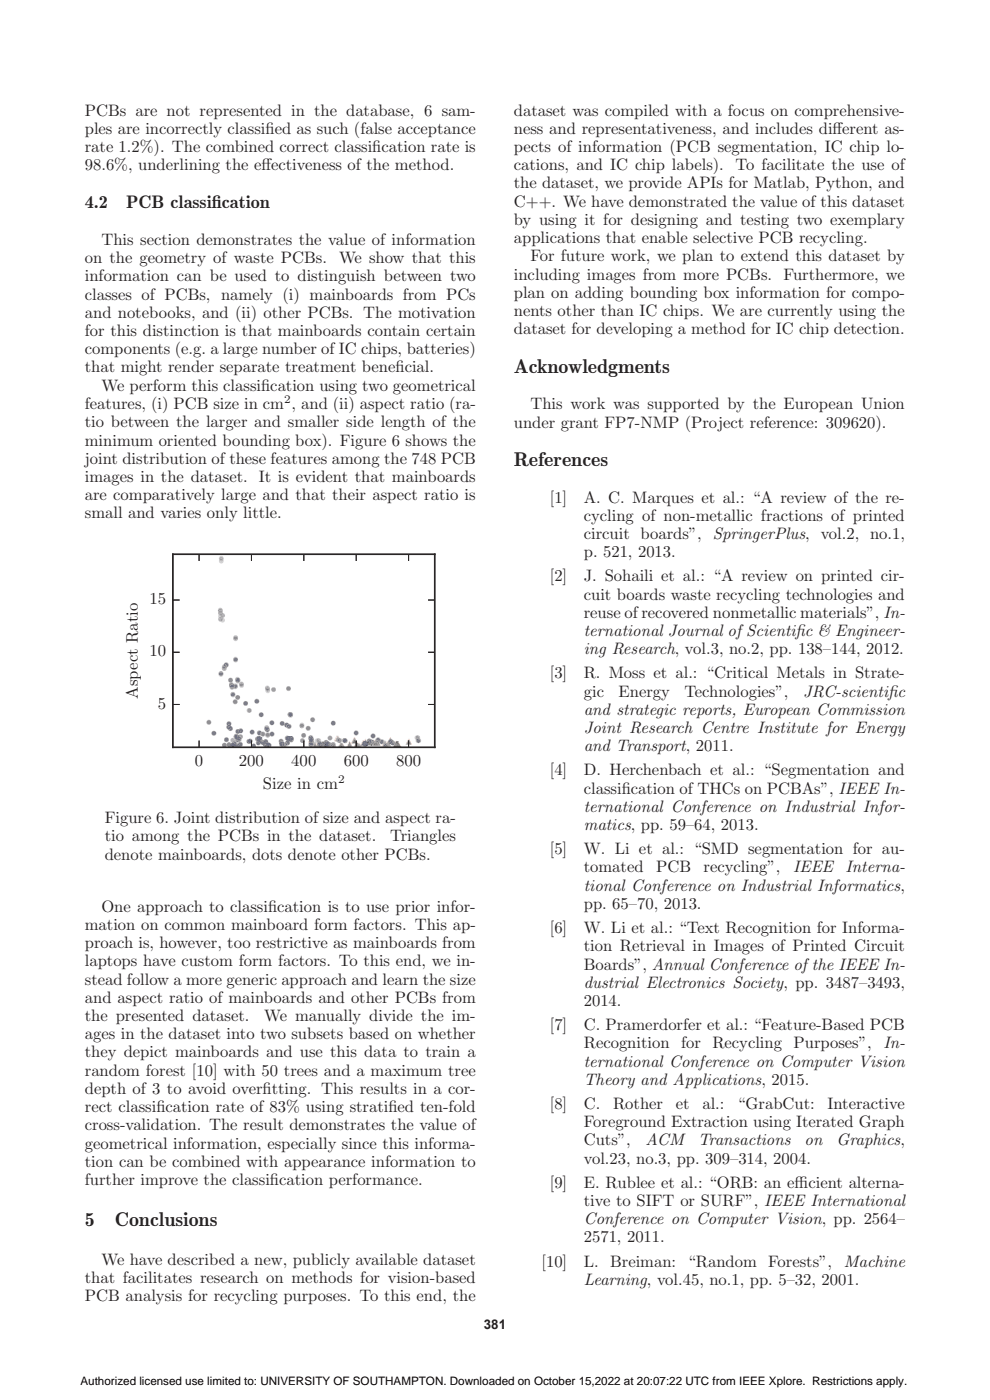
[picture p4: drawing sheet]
<svg xmlns="http://www.w3.org/2000/svg" width="210mm" height="297mm" viewBox="0 0 210 297" stroke-linecap="round" stroke-linejoin="round" font-family="sans-serif">
<defs><g id="words">
<g font-size="4.2" fill="#231f20">
<text x="109" y="79">Acknowledgments</text>
<text x="109" y="98.8">References</text>
<text x="18" y="260">5</text>
<text x="24.3" y="260">Conclusions</text>
</g>
<g font-size="3.8" fill="#231f20">
<text x="18" y="44">4.2</text>
<text x="26.8" y="44">PCB classif</text>
<text x="44.9" y="44">ication</text>
</g>
<g font-size="3.5" fill="#231f20">
<text x="18" y="24.5">PCBs are not represented in the database, 6 sam-</text>
<text x="18" y="28.4">ples are incorrectly classifed as such (false acceptance</text>
<text x="56.3" y="28.4">i</text>
<text x="109" y="24.5">dataset was compiled with a focus on comprehensive-</text>
<text x="109" y="28.4">ness and representativeness, and includes diferent as-</text>
<text x="176.6" y="28.4">f</text>
<text x="18" y="32.2">rate 1.2%). The combined correct classifcation rate is</text>
<text x="79" y="32.2">i</text>
<text x="109" y="32.2">pects of information (PCB segmentation, IC chip lo-</text>
<text x="18" y="36.1">98.6%, underlining the efectiveness of the method.</text>
<text x="55.5" y="36.1">f</text>
<text x="109" y="36.1">cations, and IC chip labels).</text>
<text x="109" y="40">the dataset, we provide APIs for Matlab, Python, and</text>
<text x="156" y="36.1">To facilitate the use of</text>
<text x="109" y="43.8">C++. We have demonstrated the value of this dataset</text>
<text x="109" y="47.7">by using it for designing and testing two exemplary</text>
<text x="21.5" y="51.9">This section demonstrates the value of information</text>
<text x="109" y="51.6">applications that enable selective PCB recycling.</text>
<text x="18" y="55.8">on the geometry of waste PCBs.</text>
<text x="18" y="59.7">information can be used to distinguish between two</text>
<text x="71.9" y="55.8">We show that this</text>
<text x="109" y="59.3">including images from more PCBs. Furthermore, we</text>
<text x="112.5" y="55.4">For future work, we plan to extend this dataset by</text>
<text x="18" y="63.5">classes of PCBs, namely (i) mainboards from PCs</text>
<text x="109" y="63.2">plan on adding bounding box information for compo-</text>
<text x="18" y="67.4">and notebooks, and (ii) other PCBs. The motivation</text>
<text x="18" y="71.3">for this distinction is that mainboards contain certain</text>
<text x="109" y="67">nents other than IC chips. We are currently using the</text>
<text x="109" y="70.9">dataset for developing a method for IC chip detection.</text>
<text x="18" y="75.1">components (e.g. a large number of IC chips, batteries)</text>
<text x="18" y="79">that might render separate treatment benefcial.</text>
<text x="21.5" y="82.9">We perform this classifcation using two geometrical</text>
<text x="55.4" y="82.9">i</text>
<text x="83.9" y="79">i</text>
<text x="18" y="86.8">features, (i) PCB size in cm , and (ii) aspect ratio (ra-</text>
<text x="112.5" y="86.8">This work was supported by the European Union</text>
<text x="18" y="90.7">tio between the larger and smaller side length of the</text>
<text x="18" y="94.5">minimum oriented bounding box). Figure 6 shows the</text>
<text x="109" y="90.7">under grant FP7-NMP (Project reference: 309620).</text>
<text x="18" y="98.4">joint distribution of these features among the 748 PCB</text>
<text x="18" y="102.3">images in the dataset. It is evident that mainboards</text>
<text x="18" y="106.1">are comparatively large and that their aspect ratio is</text>
<text x="116.6" y="106.6">[1]</text>
<text x="123.8" y="106.6">A. C. Marques et al.: “A review of the re-</text>
<text x="18" y="110">small and varies only little.</text>
<text x="123.8" y="110.5">cycling of non-metallic fractions of printed</text>
<text x="123.8" y="114.3">circuit boards”, SpringerPlus, vol.2, no.1,</text>
<text x="123.8" y="118.2">p. 521, 2013.</text>
<text x="116.6" y="123.3">[2]</text>
<text x="123.8" y="123.3">J. Sohaili et al.: “A review on printed cir-</text>
<text x="31.7" y="128.2">15</text>
<text x="123.8" y="127.2">cuit boards waste recycling technologies and</text>
<text x="123.8" y="131.1">reuse of recovered nonmetallic materials”, In-</text>
<text x="123.8" y="134.9">ternational Journal ofScientif</text>
<text x="168.8" y="134.9">ic &amp; Engineer-</text>
<text x="31.7" y="139.3">10</text>
<text x="116.6" y="143.9">[3]</text>
<text x="123.8" y="143.9">R. Moss et al.: “Critical Metals in Strate-</text>
<text x="123.8" y="138.8">ing Research, vol.3, no.2, pp. 138–144, 2012.</text>
<text x="29.2" y="148.2" transform="rotate(-90 29.2 148.2)">Aspect Ratio</text>
<text x="123.8" y="147.8">gic</text>
<text x="131.2" y="147.8">Energy</text>
<text x="145.2" y="147.8">Technologies”,</text>
<text x="170.3" y="147.8">JRC-scientif</text>
<text x="188.4" y="147.8">ic</text>
<text x="33.5" y="150.3">5</text>
<text x="123.8" y="151.6">and strategic reports, European Commission</text>
<text x="123.8" y="155.5">Joint Research Centre Institute for Energy</text>
<text x="123.8" y="159.4">and Transport, 2011.</text>
<text x="41.3" y="162.4">0</text>
<text x="50.7" y="162.4">200</text>
<text x="55.8" y="167.3">Size in cm</text>
<text x="61.8" y="162.4">400</text>
<text x="72.9" y="162.4">600</text>
<text x="84" y="162.4">800</text>
<text x="116.6" y="164.5">[4]</text>
<text x="123.8" y="164.5">D. Herchenbach et al.: “Segmentation and</text>
<text x="123.8" y="168.4">classifcation of THCs on PCBAs”, IEEE In-</text>
<text x="123.8" y="172.2">ternational Conference on Industrial Infor-</text>
<text x="131.9" y="168.4">i</text>
<text x="22.2" y="174.6">Figure 6. Joint distribution of size and aspect ra-</text>
<text x="22.2" y="178.5">tio among the PCBs in the dataset.</text>
<text x="82.7" y="178.5">Triangles</text>
<text x="123.8" y="176.1">matics, pp. 59–64, 2013.</text>
<text x="22.2" y="182.4">denote mainboards, dots denote other PCBs.</text>
<text x="116.6" y="181.2">[5]</text>
<text x="123.8" y="181.2">W. Li et al.: “SMD segmentation for au-</text>
<text x="123.8" y="185.1">tomated</text>
<text x="139.2" y="185.1">PCB</text>
<text x="149.3" y="185.1">recycling”,</text>
<text x="168.2" y="185.1">IEEE Interna-</text>
<text x="123.8" y="189">tional Conference on Industrial Informatics,</text>
<text x="18" y="197.3">mation on common mainboard form factors. This ap-</text>
<text x="21.5" y="193.4">One approach to classifcation is to use prior infor-</text>
<text x="56.9" y="193.4">i</text>
<text x="116.6" y="197.9">[6]</text>
<text x="123.8" y="197.9">W. Li et al.: “Text Recognition for Informa-</text>
<text x="123.8" y="192.8">pp. 65–70, 2013.</text>
<text x="18" y="201.1">proach is, however, too restrictive as mainboards from</text>
<text x="123.8" y="201.8">tion Retrieval in Images of Printed Circuit</text>
<text x="18" y="205">laptops have custom form factors. To this end, we in-</text>
<text x="18" y="208.9">stead follow a more generic approach and learn the size</text>
<text x="123.8" y="205.7">Boards”, Annual Conference ofthe IEEE In-</text>
<text x="123.8" y="209.5">dustrial Electronics Society, pp. 3487–3493,</text>
<text x="18" y="212.7">and aspect ratio of mainboards and other PCBs from</text>
<text x="123.8" y="213.4">2014.</text>
<text x="18" y="220.5">ages in the dataset into two subsets based on whether</text>
<text x="18" y="216.6">the presented dataset.</text>
<text x="56" y="216.6">We manually divide the im-</text>
<text x="116.6" y="218.5">[7]</text>
<text x="123.8" y="218.5">C. Pramerdorfer et al.: “Feature-Based PCB</text>
<text x="18" y="224.3">they depict mainboards and use this data to train a</text>
<text x="123.8" y="222.4">Recognition for Recycling Purposes”,</text>
<text x="123.8" y="226.3">ternational Conference on Computer Vision</text>
<text x="187.4" y="222.4">In-</text>
<text x="18" y="228.2">random forest [10] with 50 trees and a maximum tree</text>
<text x="18" y="232.1">depth of 3 to avoid overftting. This results in a cor-</text>
<text x="55.7" y="232.1">i</text>
<text x="123.8" y="230.1">Theory and Applications, 2015.</text>
<text x="18" y="235.9">rect classifcation rate of 83% using stratifed ten-fold</text>
<text x="18" y="239.8">cross-validation. The result demonstrates the value of</text>
<text x="33.2" y="235.9">i</text>
<text x="82.4" y="235.9">i</text>
<text x="116.6" y="235.2">[8]</text>
<text x="123.8" y="235.2">C.</text>
<text x="123.8" y="239.1">Foreground Extraction using Iterated Graph</text>
<text x="130.1" y="235.2">Rother</text>
<text x="143.4" y="235.2">et</text>
<text x="149" y="235.2">al.:</text>
<text x="156.4" y="235.2">“GrabCut:</text>
<text x="175.5" y="235.2">Interactive</text>
<text x="18" y="243.7">geometrical information, especially since this informa-</text>
<text x="123.8" y="243">Cuts”,</text>
<text x="136.9" y="243">ACM</text>
<text x="148.1" y="243">Transactions</text>
<text x="170.7" y="243">on</text>
<text x="177.5" y="243">Graphics,</text>
<text x="18" y="247.5">tion can be combined with appearance information to</text>
<text x="18" y="251.4">further improve the classifcation performance.</text>
<text x="57.3" y="251.4">i</text>
<text x="116.6" y="252">[9]</text>
<text x="123.8" y="252">E. Rublee et al.: “ORB: an efcient alterna-</text>
<text x="123.8" y="246.8">vol.23, no.3, pp. 309–314, 2004.</text>
<text x="168.6" y="252">f</text>
<text x="168.6" y="252">i</text>
<text x="123.8" y="255.8">tive to SIFT or SURF”, IEEE International</text>
<text x="123.8" y="259.7">Conference on Computer Vision, pp. 2564–</text>
<text x="123.8" y="263.6">2571, 2011.</text>
<text x="21.5" y="268.3">We have described a new, publicly available dataset</text>
<text x="114.9" y="268.7">[10]</text>
<text x="123.8" y="268.7">L. Breiman: “Random Forests”, Machine</text>
<text x="18" y="272.1">that facilitates research on methods for vision-based</text>
<text x="18" y="276">PCB analysis for recycling purposes. To this end, the</text>
<text x="123.8" y="272.6">Learning, vol.45, no.1, pp. 5–32, 2001.</text>
</g>
<text font-size="2.8" fill="#231f20" x="102.6" y="282">381</text>
<g font-size="2.5" fill="#231f20">
<text x="60.3" y="85.5">2</text>
<text x="71.7" y="166.1">2</text>
</g>
<text font-size="2.5" x="17.1" y="293.9">Authorized licensed use limited to: UNIVERSITY OF SOUTHAMPTON. Downloaded on October 15,2022 at 20:07:22 UTC from IEEE Xplore. Restrictions apply.</text>
</g></defs>
<path d="M68.7 158.5h.1z" fill="#f6987c"/>
<g fill="#fcd2c0">
<path d="M77.5 156.7l-.3 .6z"/>
<path d="M77.5 156.7l.3 .6z"/>
</g>
<path d="M77.5 156.7l.3 .6-.3-.6-.3 .6z" fill="#f9b297"/>
<path d="M77.5 156.7l.3 .6h-.6z" fill="#f6987c"/>
<path d="M68.6 157.2v.2z" fill="#fcd2c0"/>
<path d="M68.7 157.3l-.1 .1z" fill="#f9b297"/>
<path d="M68.7 157.3l-.1 .2z" fill="#f6987c"/>
<g fill="#fcd2c0">
<path d="M82.7 157.8l.3 .6z"/>
<path d="M82.4 158.4h.5zM82.3 157.1l-.2 .5z"/>
</g>
<path d="M82.7 157.8l.3 .6z" fill="#f9b297"/>
<path d="M82.4 158.4h.5zM82.3 157.2l-.2 .4z" fill="#f9b297"/>
<g fill="#f6987c">
<path d="M82.6 157.8l.4 .6z"/>
<path d="M82.4 158.4h.5zM82.3 157.2l-.2 .5z"/>
</g>
<path d="M82.1 157.7l.5 .1 .3 .6h-.5zM82.3 157.3l-.2 .4z" fill="#f58566"/>
<path d="M77.9 158.1h.8z" fill="#fcd2c0"/>
<path d="M78 158.1h.7z" fill="#f9b297"/>
<path d="M78 158.1h.7z" fill="#f6987c"/>
<path d="M78 158.1h.7z" fill="#f58566"/>
<path d="M78 158.1h.6z" fill="#f37456"/>
<path d="M67.9 158.5h.8z" fill="#fcd2c0"/>
<path d="M68.7 158.5h.1z" fill="#f58566"/>
<g fill="#fcd2c0">
<path d="M68.3 157.3v.1z"/>
<path d="M68.4 157.3l-.1 .1z"/>
</g>
<path d="M68.4 157.3v.1z" fill="#f9b297"/>
<path d="M67.3 157.9v.1z" fill="#fcd2c0"/>
<path d="M67.3 158l.5 .5h-.3z" fill="#f37456"/>
<path d="M67.7 158.4l.1 .1z" fill="#f2684a"/>
<g fill="#fcd2c0">
<path d="M72.1 157.6l-.5 .9z"/>
<path d="M79.6 156.9l-.1 .4z"/>
</g>
<path d="M79.6 157.1l-.1 .2z" fill="#f9b297"/>
<path d="M79.6 157.1l-.1 .2z" fill="#f6987c"/>
<path d="M79.6 157.1v.3z" fill="#f58566"/>
<path d="M79.7 157.2l.1 .3-.1 .2z" fill="#f37456"/>
<path d="M72.2 157.6l-.5 .9z" fill="#f9b297"/>
<path d="M72.4 157.6l.1 .1z" fill="#fcd2c0"/>
<path d="M72.4 157.6l.1 .1z" fill="#f9b297"/>
<path d="M72.4 157.6l.1 .2z" fill="#f6987c"/>
<path d="M72.4 157.6l.1 .2z" fill="#f58566"/>
<path d="M72.4 157.6v.2z" fill="#f37456"/>
<path d="M72.4 157.7v.1z" fill="#f2684a"/>
<path d="M72.3 157.5v.2z" fill="#f9b297"/>
<path d="M72.3 157.6v.1z" fill="#f6987c"/>
<path d="M72.2 157.7l-.4 .8z" fill="#f6987c"/>
<path d="M72.2 157.7l-.4 .8z" fill="#f58566"/>
<path d="M72.2 157.7l-.4 .8z" fill="#f37456"/>
<path d="M72.3 157.6v.1z" fill="#f58566"/>
<path d="M72.3 157.7l-.4 .8z" fill="#f2684a"/>
<path d="M72.3 157.8l-.4 .7z" fill="#f15b3f"/>
<path d="M72.3 157.8l-.4 .7z" fill="#f05038"/>
<path d="M72.4 157.7v.1z" fill="#f15b3f"/>
<path d="M72.4 157.7v.2z" fill="#f05038"/>
<g fill="#ef4933">
<path d="M72.3 157.8l.1 .2z"/>
<path d="M72.3 157.8l-.4 .7z"/>
</g>
<path d="M72.3 157.8l.1 .2-.3 .5h-.2z" fill="#ef412f"/>
<g fill="#fcd2c0">
<path d="M81.8 157.1l-.1 .1z"/>
<path d="M81.1 157.9l.2-.1-.4 .5zM81.5 157.1l.1 .1z"/>
</g>
<path d="M81.8 157.1v.2z" fill="#f9b297"/>
<path d="M81.8 157.1l.3 .6z" fill="#fcd2c0"/>
<path d="M82.1 157.7l.1 .2z" fill="#f37456"/>
<path d="M81.8 157.2l.2 .5z" fill="#f9b297"/>
<path d="M82.1 157.7l.1 .1z" fill="#f2684a"/>
<path d="M81.8 157.2l.2 .6z" fill="#f6987c"/>
<path d="M81 158.3h.2zM81.6 157.1l.1 .2z" fill="#fcd2c0"/>
<g fill="#f9b297">
<path d="M81.7 157.2v.1z"/>
<path d="M81.3 157.8l.1-.1-.4 .6zM81.6 157.2v.2z"/>
</g>
<g fill="#f6987c">
<path d="M81.7 157.3l-.5 1z"/>
<path d="M81.7 157.2v.2z"/>
</g>
<g fill="#f58566">
<path d="M81.8 157.3l.2 .5z"/>
<path d="M81.3 158.1l-.1 .2zM81.7 157.3l-.4 .7z"/>
</g>
<path d="M81.7 157.4l.2 .3-.4 .1z" fill="#f37456"/>
<path d="M75.4 157.7l-.4 .8z" fill="#fcd2c0"/>
<path d="M75.4 157.7l-.3 .8z" fill="#f9b297"/>
<path d="M75.5 157.7l-.4 .8z" fill="#f6987c"/>
<path d="M75.6 157.7l-.4 .8z" fill="#f58566"/>
<path d="M75.6 157.7l-.4 .8z" fill="#f37456"/>
<path d="M65.6 157.1l-.2 .4z" fill="#fcd2c0"/>
<path d="M65.6 157.1l-.2 .4z" fill="#f9b297"/>
<path d="M65.6 157.1l-.2 .4z" fill="#f6987c"/>
<path d="M65.6 157.2l-.2 .3z" fill="#f58566"/>
<path d="M66.5 157.5h.1z" fill="#f6987c"/>
<path d="M66.5 157.2l.1 .2z" fill="#fcd2c0"/>
<path d="M66.5 157.2l.1 .2z" fill="#f9b297"/>
<path d="M66.5 157.2l.1 .2z" fill="#f6987c"/>
<path d="M66.5 157.5h.1zM66.5 157.2l.1 .3z" fill="#f58566"/>
<path d="M66.4 157.3l.1-.1 .1 .3zM65.6 157.2l.1 .1-.3 .2z" fill="#f37456"/>
<path d="M83.5 158l-.2 .5h.2h-.2zM83.9 157.2l-.1 .3z" fill="#fcd2c0"/>
<path d="M83.5 158.5h.1z" fill="#fcd2c0"/>
<path d="M83.5 158.5h.1z" fill="#f9b297"/>
<path d="M83.5 158.5h.1z" fill="#f6987c"/>
<path d="M83.5 158h.1l-.1 .5h-.2zM83.9 157.2l-.1 .5z" fill="#f9b297"/>
<path d="M83.5 158.5h.1z" fill="#f58566"/>
<path d="M83.5 158.5h.1z" fill="#f37456"/>
<path d="M83.5 158.5h.1z" fill="#f2684a"/>
<path d="M83.5 158.4h.1z" fill="#f15b3f"/>
<g fill="#fcd2c0">
<path d="M66.8 157.4v.2z"/>
<path d="M66.6 157.5l-.1 .2z"/>
</g>
<path d="M67 157.6l.2 .4z" fill="#fcd2c0"/>
<path d="M67.3 158.1l.2 .4z" fill="#f2684a"/>
<path d="M66.9 157.5l.3 .6z" fill="#f9b297"/>
<path d="M67.2 158v.2z" fill="#f6987c"/>
<path d="M67.2 158.1v.1z" fill="#f58566"/>
<path d="M67.2 158.1v.1z" fill="#f37456"/>
<path d="M67.3 158.1l-.1 .1z" fill="#f2684a"/>
<path d="M67.3 158.1l.2 .4z" fill="#f15b3f"/>
<path d="M66.9 157.5l.2 .7z" fill="#f6987c"/>
<path d="M67.2 158.1v.1z" fill="#f58566"/>
<path d="M67.2 158.2l.2 .3z" fill="#f05038"/>
<path d="M66.7 157.3v.2z" fill="#fcd2c0"/>
<g fill="#f9b297">
<path d="M66.8 157.4v.2z"/>
<path d="M66.1 158.5l.2-.1zM66.7 157.4l-.2 .6z"/>
</g>
<path d="M66.7 157.5l.1 .1-.5 .9h-.1z" fill="#f6987c"/>
<g fill="#f58566">
<path d="M66.8 157.6l-.5 .9z"/>
<path d="M66.8 157.6l.3 .6z"/>
</g>
<path d="M67.1 158.2v.1z" fill="#f37456"/>
<path d="M67.2 158.3l.1 .2z" fill="#ef4933"/>
<path d="M66.8 157.7l.3 .5-.2 .3h-.5z" fill="#f37456"/>
<path d="M67.1 158.2l-.2 .3z" fill="#f2684a"/>
<path d="M67.1 158.3l-.1 .2z" fill="#f15b3f"/>
<path d="M67.1 158.3l-.1 .2z" fill="#f05038"/>
<path d="M67.1 158.3l-.1 .2z" fill="#ef4933"/>
<path d="M67.1 158.3l.1 .2h-.2z" fill="#ef412f"/>
<path d="M67.9 158.5h.8z" fill="#f9b297"/>
<path d="M68.7 158.5h.1z" fill="#f37456"/>
<path d="M68.4 157.3v.1z" fill="#f6987c"/>
<path d="M67.9 158.5h.8z" fill="#f6987c"/>
<path d="M68.7 158.5h.1z" fill="#f2684a"/>
<path d="M68.4 157.3v.2z" fill="#f58566"/>
<path d="M68.4 157.4v.1z" fill="#f37456"/>
<path d="M68.4 157.4v.1z" fill="#f2684a"/>
<path d="M67.9 158.4v.1z" fill="#f15b3f"/>
<path d="M67.9 158.5h.8z" fill="#f58566"/>
<path d="M68.7 158.5h.1z" fill="#f15b3f"/>
<path d="M68.4 157.4v.1z" fill="#f15b3f"/>
<path d="M67.9 158.4v.1z" fill="#f05038"/>
<path d="M68.5 157.3v.1z" fill="#f37456"/>
<path d="M67.9 158.5h.8z" fill="#f37456"/>
<path d="M68.7 158.5h.1z" fill="#f05038"/>
<path d="M67.9 158.5h.8z" fill="#f2684a"/>
<path d="M68.4 157.4v.1z" fill="#f05038"/>
<path d="M68 158.4l-.1 .1z" fill="#ef4933"/>
<path d="M67.9 158.5h.8z" fill="#f15b3f"/>
<path d="M68.5 157.4v.1z" fill="#f05038"/>
<path d="M67.9 158.5h.8z" fill="#f05038"/>
<path d="M67.9 158.5h.8zM68.5 157.4l-.1 .2z" fill="#ef4933"/>
<path d="M68 158.4l.7 .1h-.8z" fill="#ef412f"/>
<path d="M68.1 158.3h.1z" fill="#ef3a2c"/>
<path d="M68.2 158.3l-.1 .1z" fill="#ef342a"/>
<path d="M68.1 158.4l.6 .1z" fill="#ef3a2c"/>
<path d="M68.2 158.3l-.1 .1z" fill="#ee2e28"/>
<path d="M68.2 158.4h.5z" fill="#ef342a"/>
<path d="M68.2 158.4h.5z" fill="#ee2e28"/>
<path d="M68.3 158.2l.4 .2h-.5z" fill="#ee2b27"/>
<path d="M72.6 157.5l-.1 .2z" fill="#fcd2c0"/>
<path d="M72.4 158l-.3 .5z" fill="#ef3a2c"/>
<path d="M72.7 157.6l-.1 .1z" fill="#fcd2c0"/>
<path d="M72.6 157.6v.1z" fill="#f9b297"/>
<path d="M72.6 157.6l-.1 .1z" fill="#f9b297"/>
<path d="M72.4 158l-.3 .5z" fill="#ef342a"/>
<path d="M72.6 157.6l-.1 .2z" fill="#f6987c"/>
<path d="M72.5 157.7v.1z" fill="#f58566"/>
<path d="M72.5 157.7v.1z" fill="#f37456"/>
<path d="M72.5 157.7v.2z" fill="#f2684a"/>
<path d="M72.5 157.8v.1z" fill="#f15b3f"/>
<path d="M72.5 157.8v.1z" fill="#f05038"/>
<path d="M72.4 157.8l.1 .1z" fill="#ef4933"/>
<path d="M72.4 157.8l.1 .1z" fill="#ef412f"/>
<path d="M72.4 157.8v.2z" fill="#ef3a2c"/>
<path d="M72.4 157.9v.2z" fill="#ef342a"/>
<path d="M72.4 158l-.3 .5z" fill="#ee2e28"/>
<path d="M72.6 157.7v.2z" fill="#f58566"/>
<path d="M72.5 157.9v.2z" fill="#ef342a"/>
<path d="M72.4 158.1l-.2 .4z" fill="#ee2b27"/>
<path d="M72.7 157.6l.5 .9z" fill="#fcd2c0"/>
<path d="M72.7 157.6l.5 .9z" fill="#f9b297"/>
<path d="M72.6 157.7l.5 .8z" fill="#f6987c"/>
<path d="M72.6 157.7l.5 .8z" fill="#f58566"/>
<path d="M72.6 157.7l.5 .8h-.2l-.3-.6z" fill="#f37456"/>
<path d="M72.6 157.9l.3 .6z" fill="#f2684a"/>
<path d="M72.6 157.9l.3 .6z" fill="#f15b3f"/>
<path d="M72.6 157.9l.3 .6z" fill="#f05038"/>
<path d="M72.5 157.9l.4 .6z" fill="#ef4933"/>
<path d="M72.5 157.9l.4 .6z" fill="#ef412f"/>
<path d="M72.5 158l.3 .5z" fill="#ef3a2c"/>
<path d="M72.5 158l.3 .5z" fill="#ef342a"/>
<path d="M72.5 158l.3 .5z" fill="#ee2e28"/>
<path d="M72.5 158.1l.2 .4z" fill="#ee2b27"/>
<path d="M72.4 158.1l.3 .4h-.5z" fill="#ee2826"/>
<g fill="#fcd2c0">
<path d="M71.7 156l-.1 .2z"/>
<path d="M71 157.2l.4 .1zM71.6 156.1l-.1 .1z"/>
</g>
<path d="M71.6 156.1v.2z" fill="#f9b297"/>
<path d="M71.4 156l.1 .2-.5 1h-.2z" fill="#fcd2c0"/>
<path d="M71.5 156.2l-.5 1z" fill="#f9b297"/>
<path d="M71.5 156.2l-.5 1z" fill="#f6987c"/>
<path d="M71.1 157.2l.3 .1z" fill="#f9b297"/>
<path d="M71.7 156.1v.1z" fill="#fcd2c0"/>
<path d="M71.7 156.1v.2z" fill="#f9b297"/>
<path d="M71.6 156.2v.2z" fill="#f6987c"/>
<path d="M71.6 156.3l-.5 .9z" fill="#f58566"/>
<path d="M71.8 156.1l.3 .5z" fill="#fcd2c0"/>
<path d="M71.7 156.2l.3 .4z" fill="#f9b297"/>
<g fill="#f6987c">
<path d="M71.7 156.2l.3 .4z"/>
<path d="M71.2 157.2l.2 .1z"/>
</g>
<path d="M71.2 157.2h.2zM71.7 156.3l.1 .3z" fill="#f58566"/>
<path d="M71.6 156.4l.1 .2-.3 .3v.3h-.2z" fill="#f37456"/>
<path d="M79.8 157.5l-.1 .2z" fill="#f2684a"/>
<path d="M79.8 157.5l-.1 .2z" fill="#f15b3f"/>
<path d="M79.8 157.5v.2z" fill="#f05038"/>
<path d="M79.9 157.4v.2z" fill="#f05038"/>
<path d="M79.9 157.5l-.1 .3z" fill="#ef4933"/>
<path d="M79.5 158.2h1.3l-.3-.4 .3 .4z" fill="#fcd2c0"/>
<path d="M79.6 158.2h1.1z" fill="#f9b297"/>
<path d="M79.6 158.2h1.1z" fill="#f6987c"/>
<path d="M80.3 157.5l.5 .7z" fill="#f9b297"/>
<path d="M80.3 157.5l.4 .7z" fill="#f6987c"/>
<path d="M79.6 158.2h1.1z" fill="#f58566"/>
<path d="M80 158.2h.4z" fill="#f37456"/>
<path d="M80.3 157.5l.4 .7z" fill="#f58566"/>
<path d="M80.1 157.5h.2l.4 .7h-.3z" fill="#f37456"/>
<path d="M80 157.5l.4 .7h-.4h.3z" fill="#f2684a"/>
<path d="M80 157.5l.3 .7h-.3h.3z" fill="#f15b3f"/>
<g fill="#f05038">
<path d="M80 158.2h.2z"/>
<path d="M80 157.5l.3 .7h-.1h.1z"/>
</g>
<g fill="#ef4933">
<path d="M79.9 157.5l.4 .7h-.1z"/>
<path d="M80 158.2h.2z"/>
</g>
<path d="M79.9 157.6l.3 .6h-.2l-.2-.4z" fill="#ef412f"/>
<path d="M69.8 158.5h.2z" fill="#f6987c"/>
<path d="M69 158.5h.6z" fill="#ef412f"/>
<path d="M69.8 158.5h.2z" fill="#f58566"/>
<path d="M69 158.5h.6z" fill="#ef3a2c"/>
<path d="M69.7 158.5h.3z" fill="#f37456"/>
<path d="M69.6 158.4l.1 .1z" fill="#ef4933"/>
<path d="M69.5 158.4l.1 .1z" fill="#ef412f"/>
<path d="M69.5 158.4l.1 .1z" fill="#ef3a2c"/>
<path d="M69.1 158.5l.4-.2 .1 .2z" fill="#ef342a"/>
<path d="M69.1 158.5h.2z" fill="#ee2e28"/>
<path d="M69.1 158.4l.2 .1z" fill="#ee2b27"/>
<path d="M69.1 158.4h.2z" fill="#ee2826"/>
<path d="M75.2 156.5v.1z" fill="#fcd2c0"/>
<path d="M75.1 156.5l-.6 1.2z" fill="#fcd2c0"/>
<path d="M74.7 157.7h.7z" fill="#fcd2c0"/>
<path d="M75.3 156.5l.6 1.2z" fill="#fcd2c0"/>
<path d="M75.9 157.6v.1z" fill="#f9b297"/>
<path d="M74.7 157.7h.8z" fill="#f9b297"/>
<path d="M75.3 156.5l.5 1.1z" fill="#f9b297"/>
<path d="M75.3 156.6l.5 1z" fill="#f6987c"/>
<path d="M74.7 157.7h.8z" fill="#f6987c"/>
<path d="M74.7 157.7h.8z" fill="#f58566"/>
<path d="M75.1 156.4v.2z" fill="#fcd2c0"/>
<path d="M75.1 156.5l-.6 1.2z" fill="#f9b297"/>
<path d="M75.3 156.7l.5 .9z" fill="#f58566"/>
<path d="M75.3 156.7l.4 .9z" fill="#f37456"/>
<path d="M74.7 157.7h.8z" fill="#f37456"/>
<path d="M74.7 157.7h.8z" fill="#f2684a"/>
<path d="M75.1 156.6l-.5 1.1z" fill="#f6987c"/>
<path d="M75.3 156.7l.4 .9z" fill="#f2684a"/>
<path d="M74.8 157.7h.7z" fill="#f15b3f"/>
<g fill="#f58566">
<path d="M75.1 156.6l-.5 1.1z"/>
<path d="M75.2 156.5v.2z"/>
</g>
<path d="M75.2 156.6v.1z" fill="#f37456"/>
<path d="M75.2 156.6v.2z" fill="#f2684a"/>
<path d="M75.1 156.6l-.5 1.1z" fill="#f37456"/>
<path d="M75.2 156.7l-.5 1z" fill="#f2684a"/>
<g fill="#f15b3f">
<path d="M75.2 156.7l-.5 1z"/>
<path d="M75.2 156.7l.5 1z"/>
</g>
<path d="M75.2 156.8l.4 .8-.8 .1z" fill="#f05038"/>
<path d="M82.7 156.5l-.2 .4z" fill="#fcd2c0"/>
<path d="M82.1 157.7h.4zM82.3 157.3l-.2 .4z" fill="#f37456"/>
<g fill="#fcd2c0">
<path d="M82.8 156.4v.2z"/>
<path d="M82.9 156.4l.2 .4z"/>
</g>
<path d="M82.9 156.5l.1 .3z" fill="#f9b297"/>
<path d="M82.8 156.5l.2 .3z" fill="#f6987c"/>
<path d="M82.7 156.5l-.2 .4z" fill="#f9b297"/>
<path d="M82.3 157.3l-.1 .4h.3h-.4z" fill="#f2684a"/>
<path d="M82.8 156.5l-.2 .4z" fill="#f6987c"/>
<g fill="#f15b3f">
<path d="M82.3 157.4l-.1 .3z"/>
<path d="M82.2 157.7h.3z"/>
</g>
<path d="M82.8 156.6l-.1 .2z" fill="#f58566"/>
<g fill="#f05038">
<path d="M82.3 157.5l-.1 .2z"/>
<path d="M82.3 157.7h.2z"/>
</g>
<path d="M82.8 156.6l.1 .2z" fill="#f58566"/>
<path d="M82.8 156.6l.1 .2h-.2z" fill="#f37456"/>
<path d="M82.3 157.5l.2 .2h-.2z" fill="#ef4933"/>
<g fill="#fcd2c0">
<path d="M86.8 156.7l.6 1.3h-.2h.2z"/>
<path d="M86.6 156.7l.1 .2z"/>
</g>
<path d="M87.2 158h.2z" fill="#f9b297"/>
<path d="M86.8 156.7l-.1 .2z" fill="#fcd2c0"/>
<path d="M86.6 156.8l-.6 1.2h1.2h-1.2z" fill="#fcd2c0"/>
<g fill="#f9b297">
<path d="M86.2 158h1z"/>
<path d="M86.6 156.8l-.4 1.2h-.2z"/>
</g>
<g fill="#f6987c">
<path d="M86.2 158h1z"/>
<path d="M86.7 156.9l-.6 1.1z"/>
</g>
<path d="M86.2 158h1z" fill="#f58566"/>
<g fill="#f9b297">
<path d="M86.8 156.8l.6 1.2z"/>
<path d="M86.8 156.8l-.1 .1z"/>
</g>
<path d="M86.8 156.8l.6 1.2h-.2z" fill="#f6987c"/>
<g fill="#f58566">
<path d="M86.7 156.9l.5 1.1z"/>
<path d="M86.7 156.9l-.5 1.1z"/>
</g>
<path d="M86.7 156.9l.5 1.1h-1z" fill="#f37456"/>
<path d="M71.2 158.1l.2 .4z" fill="#fcd2c0"/>
<path d="M71.2 158.2l.1 .3z" fill="#f9b297"/>
<path d="M71.2 158.2l.1 .3z" fill="#f6987c"/>
<path d="M71.1 158.2l.2 .3z" fill="#f58566"/>
<path d="M71.1 158.2l.2 .3h-.2l-.1-.1z" fill="#f37456"/>
<path d="M84 157.2v.1z" fill="#fcd2c0"/>
<path d="M84 157.2v.1z" fill="#f9b297"/>
<path d="M84 157.2v.2z" fill="#f6987c"/>
<path d="M84 157.3v.1z" fill="#f58566"/>
<path d="M83.7 157.9l-.3 .5zM84 157.3l-.2 .5z" fill="#f6987c"/>
<path d="M83.7 157.9l-.3 .5zM84 157.3l-.2 .5z" fill="#f58566"/>
<path d="M84 157.3l-.6 1.1z" fill="#f37456"/>
<path d="M84 157.4l-.5 1z" fill="#f2684a"/>
<path d="M83.5 158.4h.1z" fill="#f05038"/>
<path d="M84.1 157.2l.1 .1z" fill="#fcd2c0"/>
<path d="M84.3 157.2v.1z" fill="#fcd2c0"/>
<path d="M84.1 157.3l-.1 .1z" fill="#f37456"/>
<path d="M84 157.4l-.5 1z" fill="#f15b3f"/>
<path d="M83.5 158.4h.1z" fill="#ef4933"/>
<path d="M84.1 157.2l.1 .2z" fill="#f9b297"/>
<path d="M84.1 157.2v.2z" fill="#f6987c"/>
<path d="M84.1 157.3v.1z" fill="#f58566"/>
<path d="M84.1 157.3v.1z" fill="#f37456"/>
<path d="M84.1 157.3v.1z" fill="#f2684a"/>
<path d="M84.1 157.3v.1z" fill="#f15b3f"/>
<path d="M84.1 157.3l-.1 .1z" fill="#f2684a"/>
<path d="M84.1 157.3l-.1 .1z" fill="#f15b3f"/>
<path d="M84.1 157.3v.2z" fill="#f05038"/>
<path d="M84.1 157.4v.1z" fill="#ef4933"/>
<path d="M84 157.4l-.5 1z" fill="#f05038"/>
<g fill="#ef4933">
<path d="M84 157.4l-.5 1z"/>
<path d="M84 157.4l.1 .1z"/>
</g>
<path d="M84 157.4l-.5 1z" fill="#ef412f"/>
<path d="M84.1 157.5l-.5 .9z" fill="#ef3a2c"/>
<path d="M84.5 157.3l.6 1.2h-.1z" fill="#fcd2c0"/>
<path d="M84.1 157.4v.1z" fill="#ef412f"/>
<path d="M84.1 157.4v.1z" fill="#ef3a2c"/>
<path d="M84.1 157.5l-.5 .9z" fill="#ef342a"/>
<path d="M84.1 157.5l-.5 .9z" fill="#ee2e28"/>
<path d="M84.1 157.4v.1z" fill="#ef342a"/>
<path d="M84.1 157.4v.1z" fill="#ee2e28"/>
<path d="M84.1 157.5l-.5 .9z" fill="#ee2b27"/>
<path d="M84.1 157.5l-.5 .9z" fill="#ee2826"/>
<path d="M84.1 157.4v.1z" fill="#ee2b27"/>
<path d="M84.1 157.5l-.5 .9z" fill="#ee2626"/>
<path d="M84.1 157.4v.2z" fill="#ee2826"/>
<path d="M84.1 157.5l-.4 .9z" fill="#ee2425"/>
<path d="M84.1 157.5v.1z" fill="#ee2626"/>
<path d="M84.1 157.5v.1z" fill="#ee2425"/>
<path d="M84.2 157.5l-.1 .1z" fill="#ee2325"/>
<path d="M84.1 157.6l-.4 .8z" fill="#ee2325"/>
<path d="M84.1 157.6l-.4 .8z" fill="#ee2224"/>
<path d="M84.1 157.6l-.4 .8z" fill="#ee2124"/>
<path d="M84.2 157.5l-.1 .1z" fill="#ee2224"/>
<path d="M84.1 157.6l-.4 .8z" fill="#ee1f24"/>
<path d="M84.2 157.5l-.1 .1z" fill="#ee2124"/>
<g fill="#ee1f24">
<path d="M84.2 157.5l-.1 .1z"/>
<path d="M84.2 157.5l-.1 .2z"/>
<path d="M84.1 157.6l-.4 .8z"/>
<path d="M84.1 157.6l-.3 .8z"/>
</g>
<g fill="#ee1f24">
<path d="M84.2 157.6v.1z"/>
<path d="M84.1 157.7l-.3 .7z"/>
<path d="M84.2 157.7l-.4 .7z"/>
</g>
<path d="M83.9 158.5h.1z" fill="#ef4933"/>
<path d="M84 158.5h.8z" fill="#ef412f"/>
<path d="M83.9 158.5h.1z" fill="#ef412f"/>
<path d="M83.9 158.5h.1z" fill="#ef3a2c"/>
<path d="M83.9 158.5h.1z" fill="#ef342a"/>
<path d="M83.9 158.5h.2z" fill="#ee2e28"/>
<path d="M83.9 158.5h.2z" fill="#ee2b27"/>
<path d="M84 158.5h.8z" fill="#ef3a2c"/>
<path d="M84 158.5h.8z" fill="#ef342a"/>
<path d="M84 158.5h.8z" fill="#ee2e28"/>
<path d="M84.1 158.5h.7z" fill="#ee2b27"/>
<path d="M84.1 158.5h.7z" fill="#ee2826"/>
<path d="M83.9 158.5h.2z" fill="#ee2826"/>
<path d="M83.9 158.5h.2z" fill="#ee2626"/>
<path d="M84 158.5h.1z" fill="#ee2425"/>
<path d="M84.1 158.5h.7z" fill="#ee2626"/>
<path d="M84.1 158.5h.7z" fill="#ee2425"/>
<path d="M84.1 158.5h.7z" fill="#ee2325"/>
<path d="M84 158.5h.1z" fill="#ee2325"/>
<path d="M84.1 158.5h.7z" fill="#ee2224"/>
<g fill="#ee1f24">
<path d="M84.2 157.6v.1z"/>
<path d="M84.2 157.7l-.4 .7z"/>
</g>
<path d="M84.4 157.3v.1z" fill="#fcd2c0"/>
<path d="M84.5 157.3l.6 1.2z" fill="#f9b297"/>
<path d="M84.4 157.4l.6 1.1z" fill="#f6987c"/>
<path d="M84.4 157.4l.6 1.1z" fill="#f58566"/>
<path d="M84.4 157.4l.6 1.1z" fill="#f37456"/>
<path d="M84.4 157.4l.5 1.1z" fill="#f2684a"/>
<path d="M84.4 157.4l.5 1.1z" fill="#f15b3f"/>
<path d="M84.4 157.5l.5 1z" fill="#f05038"/>
<path d="M84 158.5h.1z" fill="#ee2224"/>
<path d="M84 158.5h.1z" fill="#ee2124"/>
<path d="M84 158.5h.1z" fill="#ee1f24"/>
<path d="M84.1 158.5h.7z" fill="#ee2124"/>
<g fill="#ee1f24">
<path d="M84.1 158.5h.6z"/>
<path d="M84.5 158.5h.2z"/>
<path d="M84.1 158.5h.5z"/>
<path d="M84.1 158.5h.4z"/>
</g>
<path d="M84.4 157.5l.5 .9z" fill="#ef4933"/>
<path d="M84.4 157.5l.5 .9z" fill="#ef412f"/>
<g fill="#ef3a2c">
<path d="M84.5 157.6l.4 .8z"/>
<path d="M84.4 157.5l.1 .2z"/>
</g>
<path d="M84.4 157.5l.1 .2z" fill="#ef342a"/>
<path d="M84.4 157.5l.1 .2z" fill="#ee2e28"/>
<path d="M84.5 157.7l.4 .7z" fill="#ef342a"/>
<path d="M84.5 157.7l.4 .7z" fill="#ee2e28"/>
<g fill="#ee2b27">
<path d="M84.5 157.7l.4 .7z"/>
<path d="M84.4 157.5l.1 .2z"/>
</g>
<g fill="#ee2826">
<path d="M84.5 157.7l.3 .7z"/>
<path d="M84.4 157.5v.2z"/>
</g>
<path d="M84.5 157.7l.3 .7z" fill="#ee2626"/>
<path d="M84.3 157.5v.1z" fill="#ee2124"/>
<g fill="#ee1f24">
<path d="M84.2 157.7v.1z"/>
<path d="M84.2 157.8l-.3 .6z"/>
</g>
<g fill="#ee1f24">
<path d="M84 158.5h.1z"/>
<path d="M84 158.4h.1z"/>
<path d="M84.5 158.5h.2z"/>
<path d="M84.1 158.5h.4z"/>
<path d="M84.1 158.4l.4 .1z"/>
</g>
<g fill="#ee1f24">
<path d="M84 158.4h.1z"/>
<path d="M84.1 158.4h.4z"/>
</g>
<path d="M84.4 157.5v.2z" fill="#ee2626"/>
<path d="M84.4 157.5v.2z" fill="#ee2425"/>
<path d="M84.4 157.5v.2z" fill="#ee2325"/>
<path d="M84.4 157.7l.4 .7z" fill="#ee2425"/>
<path d="M84.4 157.7l.4 .7z" fill="#ee2325"/>
<g fill="#ee2224">
<path d="M84.4 157.7l.4 .7z"/>
<path d="M84.4 157.6v.1z"/>
</g>
<g fill="#ee2124">
<path d="M84.4 157.6v.1z"/>
<path d="M84.4 157.7l.4 .7z"/>
</g>
<g fill="#ee1f24">
<path d="M84.4 157.7l.4 .7z"/>
<path d="M84.4 157.6v.2z"/>
<path d="M84.4 157.8l.4 .6z"/>
<path d="M84.4 157.7v.1z"/>
<path d="M84.4 157.8l.3 .6z"/>
<path d="M84.3 157.7l.1 .1z"/>
<path d="M84 158.4h.1z"/>
<path d="M84.1 158.4h.4z"/>
<path d="M84.3 157.7l.1 .2z"/>
<path d="M84.3 157.7l-.1 .1z"/>
<path d="M84.2 157.8l-.3 .6z"/>
<path d="M84.3 157.8v.1z"/>
<path d="M84.2 157.9l-.2 .5z"/>
<path d="M84.3 157.8l.1 .1z"/>
<path d="M84.3 157.8v.2z"/>
<path d="M84.3 157.9v.1z"/>
<path d="M84.3 157.9l-.3 .5z"/>
<path d="M84.4 157.9l.2 .5z"/>
<path d="M84.3 158l.2 .4z"/>
<path d="M84.3 158l.2 .4h-.4z"/>
</g>
<path d="M79.3 156.9l-.1 .2z" fill="#fcd2c0"/>
<path d="M79.3 157l-.1 .1z" fill="#f9b297"/>
<path d="M78.8 158.2h.7z" fill="#fcd2c0"/>
<g fill="#f9b297">
<path d="M79 158.2h.1z"/>
<path d="M79.2 158.2h.3z"/>
</g>
<path d="M79.2 158.2h.3z" fill="#f6987c"/>
<path d="M79.2 158.2h.3z" fill="#f58566"/>
<path d="M79.2 158.2h.3z" fill="#f37456"/>
<path d="M79.4 157v.2z" fill="#fcd2c0"/>
<path d="M79.5 157.2v.1z" fill="#f9b297"/>
<path d="M79.6 157.4l.1 .3z" fill="#f2684a"/>
<path d="M79.6 158.2h.4z" fill="#f2684a"/>
<path d="M79.6 158.2h.4z" fill="#f15b3f"/>
<path d="M79.6 158.2h.4z" fill="#f05038"/>
<path d="M79.6 158.2h.4z" fill="#ef4933"/>
<path d="M79.6 158.2h.4z" fill="#ef412f"/>
<path d="M79.8 157.8l.2 .4z" fill="#ef3a2c"/>
<path d="M79.3 157l.1 .2z" fill="#f9b297"/>
<path d="M79.4 157.2l.1 .1z" fill="#f6987c"/>
<path d="M79.6 157.4l.1 .3z" fill="#f15b3f"/>
<path d="M79.7 157.8l.2 .3z" fill="#ef342a"/>
<path d="M79.3 157l.1 .2z" fill="#f6987c"/>
<path d="M79.4 157.2l.1 .1z" fill="#f58566"/>
<path d="M79.6 157.4l.1 .3z" fill="#f05038"/>
<path d="M79.7 157.8l.2 .3z" fill="#ee2e28"/>
<path d="M79.3 157l-.1 .1z" fill="#f6987c"/>
<path d="M78.8 158.2h.2z" fill="#f9b297"/>
<path d="M79 158.2h.1z" fill="#f6987c"/>
<path d="M79.2 158.2h.3z" fill="#f2684a"/>
<path d="M79.6 158.2h.3z" fill="#ef3a2c"/>
<path d="M78.8 158.2h.2z" fill="#f6987c"/>
<path d="M79 158.2h.1z" fill="#f58566"/>
<path d="M79.2 158.2h.3z" fill="#f15b3f"/>
<path d="M79.6 158.2h.3z" fill="#ef342a"/>
<path d="M79.3 156.9v.2z" fill="#f6987c"/>
<path d="M78.7 158.1h.1z" fill="#f2684a"/>
<path d="M79.3 157v.2z" fill="#f58566"/>
<path d="M78.8 158.1h.2z" fill="#f58566"/>
<path d="M79 158.1l.1 .1z" fill="#f37456"/>
<path d="M79.2 158.2h.3z" fill="#f05038"/>
<path d="M79.2 158.1h.3z" fill="#ef4933"/>
<path d="M79.6 158.2h.3z" fill="#ee2e28"/>
<path d="M79.6 158.1l.3 .1z" fill="#ee2b27"/>
<path d="M79.3 157l.1 .3z" fill="#f58566"/>
<path d="M79.4 157.2l.1 .2z" fill="#f37456"/>
<path d="M79.5 157.4l.2 .4z" fill="#ef4933"/>
<path d="M79.7 157.8l.2 .3z" fill="#ee2b27"/>
<path d="M78.9 157.9l.2-.1-.1 .3h-.2zM79.3 157.1v.3z" fill="#f37456"/>
<path d="M79.4 157.3l-.4 .8z" fill="#f2684a"/>
<path d="M79.5 157.4l-.4 .7z" fill="#f15b3f"/>
<path d="M79.5 157.4l-.4 .7z" fill="#f05038"/>
<path d="M79.5 157.4l-.4 .7z" fill="#ef4933"/>
<path d="M79.5 157.5l.2 .3-.2 .3h-.3z" fill="#ef412f"/>
<path d="M79.7 157.8l-.2 .3z" fill="#ef3a2c"/>
<path d="M79.7 157.8l-.2 .3z" fill="#ef342a"/>
<path d="M79.7 157.8l-.2 .3z" fill="#ee2e28"/>
<path d="M79.7 157.8l-.2 .3z" fill="#ee2b27"/>
<path d="M79.7 157.9l.2 .2h-.3z" fill="#ee2826"/>
<path d="M75.6 157.8l-.3 .7z" fill="#f2684a"/>
<path d="M75.6 157.8l-.3 .7z" fill="#f15b3f"/>
<path d="M75.6 157.8l-.3 .7z" fill="#f05038"/>
<path d="M75.7 157.8l-.4 .7z" fill="#ef4933"/>
<path d="M75.7 157.8v.1z" fill="#f05038"/>
<path d="M75.7 157.8v.1z" fill="#ef4933"/>
<path d="M75.7 157.8v.1z" fill="#ef412f"/>
<path d="M75.7 157.9l-.4 .6z" fill="#ef412f"/>
<path d="M75.7 157.9l-.4 .6z" fill="#ef3a2c"/>
<path d="M75.7 157.9l-.3 .6z" fill="#ef342a"/>
<path d="M75.8 157.8v.1z" fill="#f05038"/>
<path d="M75.7 157.8v.2z" fill="#ef3a2c"/>
<path d="M75.7 157.9l-.3 .6z" fill="#ee2e28"/>
<path d="M75.8 157.9l-.1 .1z" fill="#ef342a"/>
<path d="M75.7 158l-.2 .5z" fill="#ee2b27"/>
<path d="M76 157.6v.1z" fill="#fcd2c0"/>
<path d="M75.9 157.6l.1 .2z" fill="#f9b297"/>
<path d="M75.9 157.7v.2z" fill="#f37456"/>
<path d="M75.9 157.7v.2z" fill="#f2684a"/>
<path d="M75.9 157.8v.1z" fill="#f15b3f"/>
<path d="M75.9 157.8v.1z" fill="#f05038"/>
<path d="M75.8 157.8l.1 .1z" fill="#ef4933"/>
<path d="M75.8 157.8l.1 .2z" fill="#ef412f"/>
<path d="M75.8 157.9l.1 .1z" fill="#ef3a2c"/>
<path d="M75.8 157.9v.1z" fill="#ef342a"/>
<path d="M75.8 157.9v.2z" fill="#ee2e28"/>
<path d="M75.7 158l.1 .1z" fill="#ee2b27"/>
<path d="M75.7 158l-.2 .5z" fill="#ee2826"/>
<path d="M78.8 157.9v.1z" fill="#f37456"/>
<path d="M78 158.1h.6z" fill="#f2684a"/>
<path d="M78 158l.6 .1z" fill="#f15b3f"/>
<path d="M78 158h.6z" fill="#f05038"/>
<path d="M78.6 157.9l.1 .1z" fill="#f05038"/>
<path d="M78 158h.6z" fill="#ef4933"/>
<path d="M78.5 157.8l.2 .2z" fill="#ef4933"/>
<path d="M78 157.6l.4 .1 .2 .3h-.6l.1-.1z" fill="#ef412f"/>
<path d="M78 157.7l.1 .2z" fill="#ef3a2c"/>
<path d="M78 157.8l.1 .1z" fill="#ef342a"/>
<path d="M78 157.8l.1 .1z" fill="#ee2e28"/>
<g fill="#fcd2c0">
<path d="M76.2 157.6l.1 .1z"/>
<path d="M76 157.6l.1 .2z"/>
</g>
<path d="M76 157.7l.1 .1z" fill="#f9b297"/>
<path d="M76 157.7v.2z" fill="#f6987c"/>
<path d="M76 157.8v.1z" fill="#f58566"/>
<path d="M76 157.8v.2z" fill="#f37456"/>
<path d="M75.9 157.8l.1 .2z" fill="#f2684a"/>
<path d="M75.9 157.9l.1 .1z" fill="#f15b3f"/>
<path d="M75.9 157.9l.1 .1z" fill="#f05038"/>
<path d="M75.9 157.9l.1 .2z" fill="#ef4933"/>
<path d="M75.9 157.9l.1 .2z" fill="#ef412f"/>
<path d="M75.9 157.9v.2z" fill="#ef3a2c"/>
<path d="M75.9 158v.2z" fill="#ef342a"/>
<path d="M75.9 158v.2z" fill="#ee2e28"/>
<path d="M75.8 158l.1 .3z" fill="#ee2b27"/>
<path d="M75.8 158.1l.1 .2z" fill="#ee2826"/>
<path d="M75.8 158.1l-.1 .4h-.1z" fill="#ee2626"/>
<path d="M76.2 157.6v.2z" fill="#f9b297"/>
<path d="M76.2 157.6l-.1 .2z" fill="#fcd2c0"/>
<path d="M75.9 158.3l-.2 .2z" fill="#ee2425"/>
<path d="M76.2 157.6l-.1 .2z" fill="#f9b297"/>
<path d="M76.2 157.7v.2z" fill="#f6987c"/>
<path d="M75.9 158.2v.1z" fill="#ee2626"/>
<path d="M75.9 158.3l-.2 .2z" fill="#ee2325"/>
<path d="M76.1 157.8v.2z" fill="#f58566"/>
<path d="M76.1 157.9v.1z" fill="#f37456"/>
<path d="M76.1 157.9v.1z" fill="#f2684a"/>
<path d="M76 157.9l.1 .2z" fill="#f15b3f"/>
<path d="M76 158l.1 .1z" fill="#f05038"/>
<path d="M76 158l.1 .1z" fill="#ef4933"/>
<path d="M76 158v.2z" fill="#ef412f"/>
<path d="M76 158v.2z" fill="#ef3a2c"/>
<path d="M76 158.1v.1z" fill="#ef342a"/>
<path d="M76 158.1v.1z" fill="#ee2e28"/>
<path d="M76 158.1v.2z" fill="#ee2b27"/>
<path d="M75.9 158.2l.1 .1z" fill="#ee2826"/>
<path d="M75.9 158.2l.1 .1z" fill="#ee2626"/>
<path d="M75.9 158.2v.2z" fill="#ee2425"/>
<path d="M75.9 158.3v.1z" fill="#ee2325"/>
<path d="M75.9 158.3l-.1 .2z" fill="#ee2224"/>
<path d="M76.6 158.3l.2 .2z" fill="#fcd2c0"/>
<path d="M76.5 158.3l.2 .2z" fill="#f9b297"/>
<path d="M76.5 158.3l.2 .2z" fill="#f6987c"/>
<path d="M76.3 157.6l.1 .5z" fill="#fcd2c0"/>
<path d="M76.3 157.7l.1 .4z" fill="#f9b297"/>
<path d="M76.3 157.7l.1 .4z" fill="#f6987c"/>
<path d="M76.4 158.3l.2 .2zM76.2 157.8l.1 .5z" fill="#f58566"/>
<path d="M76.3 158.3l.2 .2zM76.2 157.9l.1 .4z" fill="#f37456"/>
<path d="M76.1 158l.3 .5z" fill="#f2684a"/>
<path d="M76.1 158l.3 .5z" fill="#f15b3f"/>
<path d="M76.1 158l.2 .5z" fill="#f05038"/>
<path d="M76.1 158.1l.2 .4z" fill="#ef4933"/>
<path d="M76.1 158.1l.2 .4z" fill="#ef412f"/>
<path d="M76.1 158.1l.2 .4z" fill="#ef3a2c"/>
<path d="M76 158.2l.2 .3z" fill="#ef342a"/>
<path d="M76 158.2l.2 .3z" fill="#ee2e28"/>
<path d="M76 158.2l.2 .3z" fill="#ee2b27"/>
<path d="M76 158.2l.2 .3z" fill="#ee2826"/>
<path d="M76 158.3l.1 .2z" fill="#ee2626"/>
<path d="M76 158.3l.1 .2z" fill="#ee2425"/>
<path d="M76 158.3l.1 .2z" fill="#ee2325"/>
<path d="M75.9 158.4l.1 .1z" fill="#ee2224"/>
<path d="M75.9 158.4l.1 .1h-.1z" fill="#ee2124"/>
<path d="M76.6 158.3h.6zM76.9 157.1l-.4 .9z" fill="#fcd2c0"/>
<path d="M76.5 158.3h.2zM76.5 158v.1z" fill="#f9b297"/>
<path d="M76.4 158.1v.2h.1h-.1z" fill="#f37456"/>
<path d="M77.1 157l.1 .3z" fill="#fcd2c0"/>
<path d="M77 157.1v.1z" fill="#fcd2c0"/>
<path d="M77.1 157.1l.1 .2z" fill="#f9b297"/>
<path d="M77.1 157.1v.2z" fill="#f6987c"/>
<path d="M77 157.1v.1z" fill="#fcd2c0"/>
<path d="M76.6 158.3h.5zM77 157.1l-.5 1z" fill="#f9b297"/>
<path d="M76.5 158.3h.1zM76.5 158v.2z" fill="#f6987c"/>
<path d="M76.4 158.2l.1 .1h-.1z" fill="#f2684a"/>
<path d="M77 157.1v.1z" fill="#f9b297"/>
<path d="M76.6 158.3h.5zM77 157.2l-.4 .9z" fill="#f6987c"/>
<path d="M76.5 158.3h.1zM76.5 158.1v.1z" fill="#f58566"/>
<path d="M76.6 158.3h.5zM77 157.2l-.4 .9z" fill="#f58566"/>
<path d="M76.6 158.1l-.1 .2z" fill="#f37456"/>
<path d="M77.1 157.2v.2z" fill="#f58566"/>
<path d="M77 157.3l.1 .1a.53 .53 0 0 0 0 .9h-.5v-.2z" fill="#f37456"/>
<path d="M76.6 158.1v.2z" fill="#f2684a"/>
<path d="M70.1 158.4v.1z" fill="#f6987c"/>
<path d="M71 158.4l.1 .1z" fill="#f2684a"/>
<path d="M71 158.4l.1 .1z" fill="#f15b3f"/>
<path d="M70.1 158.4v.1z" fill="#f58566"/>
<path d="M71 158.4v.1z" fill="#f05038"/>
<path d="M70.2 158.3v.1z" fill="#f6987c"/>
<path d="M70.1 158.4v.1z" fill="#f37456"/>
<path d="M70.2 158.3v.1z" fill="#f58566"/>
<path d="M70.2 158.4l-.1 .1z" fill="#f2684a"/>
<path d="M70.9 158.4l.1 .1z" fill="#ef4933"/>
<path d="M70.2 158.3l.1 .2z" fill="#f37456"/>
<path d="M70.3 158.4v.1z" fill="#f2684a"/>
<path d="M70.4 158.4l-.1 .1z" fill="#f15b3f"/>
<path d="M70.4 158.4l-.1 .1z" fill="#f05038"/>
<path d="M70.4 158.4l-.1 .1z" fill="#ef4933"/>
<path d="M70.4 158.4h.5l.1 .1z" fill="#ef412f"/>
<path d="M74.1 157.3l-.6 1.2h1.2h-1.2z" fill="#fcd2c0"/>
<path d="M73.6 158.5h1.1z" fill="#f9b297"/>
<path d="M74.1 157.4l-.5 1.1z" fill="#f9b297"/>
<path d="M74.1 157.4l-.5 1.1h1.1h-1.1z" fill="#f6987c"/>
<path d="M74.2 157.3l.6 1.2z" fill="#fcd2c0"/>
<path d="M74.2 157.3l-.1 .1z" fill="#f6987c"/>
<path d="M74.1 157.4l-.5 1.1h1.1h-1.1z" fill="#f58566"/>
<path d="M74.2 157.3l.6 1.2z" fill="#f9b297"/>
<path d="M74.2 157.3l.6 1.2z" fill="#f6987c"/>
<path d="M74.2 157.3l.6 1.2z" fill="#f58566"/>
<path d="M74.1 157.4l.6 1.1h-1.1z" fill="#f37456"/>
<path d="M72.7 156.7l.4-.1 .3 .1a.52 .52 0 0 0-.8 .2z" fill="#cacde6"/>
<path d="M72.7 156.7l.4-.1 .2 .1a.51 .51 0 0 0-.7 .3z" fill="#a6acd5"/>
<path d="M72.9 156.6l.4 .1z" fill="#8c94c9"/>
<path d="M72.6 157.3l.3 .2z" fill="#cacde6"/>
<g fill="#a6acd5">
<path d="M72.7 157.3l.2 .2z"/>
<path d="M72.6 157.2l.1 .1z"/>
</g>
<g fill="#8c94c9">
<path d="M72.6 157.3l.2 .2z"/>
<path d="M72.7 156.7l.2-.1-.3 .4z"/>
</g>
<path d="M72.7 156.7l.6-.1a.52 .52 0 0 0-.5 .3 .52 .52 0 0 0 0 .6l-.2-.3z" fill="#7884c1"/>
<path d="M70.2 158.2v.1z" fill="#cd8686"/>
<path d="M70.3 158.2l-.1 .1z" fill="#cc7775"/>
<path d="M70.3 158.3v.1z" fill="#cc6b69"/>
<path d="M70.4 158.4l.2 .1z" fill="#cb484c"/>
<g fill="#cacde6">
<path d="M70.2 157.6l.4-.1z"/>
<path d="M70.7 157.5a.5 .5 0 0 1 .5 .6 .55 .55 0 0 0-.5-.6z"/>
</g>
<path d="M71.1 158.2l-.1 .2z" fill="#cc6b69"/>
<g fill="#cb484c">
<path d="M70.8 158.4h.1z"/>
<path d="M70.6 158.5l.2-.1z"/>
</g>
<path d="M70.3 158.3l.1 .1z" fill="#af6577"/>
<path d="M70.4 158.4l.3 .1z" fill="#af4b5f"/>
<path d="M70.3 157.6l.1-.1z" fill="#a6acd5"/>
<path d="M70.7 158.5l.2-.1z" fill="#af4b5f"/>
<g fill="#a6acd5">
<path d="M70.4 157.5h.2z"/>
<path d="M70.6 157.5a.5 .5 0 0 1 .6 .6 .51 .51 0 0 0-.6-.6z"/>
</g>
<path d="M71.1 158.2l-.1 .1z" fill="#af6577"/>
<path d="M70.3 158.2l.1 .2z" fill="#986080"/>
<path d="M70.5 158.4h.2z" fill="#994d6c"/>
<g fill="#8c94c9">
<path d="M70.3 157.6l.3-.1-.3 .2z"/>
<path d="M70.6 157.5a.5 .5 0 0 1 .6 .6l-.3-.6z"/>
</g>
<path d="M71.1 157.9v.2z" fill="#9184b0"/>
<path d="M71.1 158v.1z" fill="#93799f"/>
<path d="M71.1 158v.2z" fill="#966f91"/>
<path d="M71.1 158v.2z" fill="#976687"/>
<path d="M71.1 158.1l-.1 .2z" fill="#986080"/>
<path d="M70.7 158.4h.2z" fill="#994d6c"/>
<path d="M70.4 157.6l.4-.1-.1 .2-.2-.1-.2 .3zM70.9 157.6l.2 .3z" fill="#7884c1"/>
<g fill="#7d78ad">
<path d="M70.8 157.5l-.1 .2z"/>
<path d="M70.9 157.6l.2 .4z"/>
</g>
<path d="M70.9 157.6l.2 .4z" fill="#816f9f"/>
<path d="M70.9 157.6l.2 .4z" fill="#836795"/>
<path d="M70.8 157.6l.3 .5z" fill="#84618d"/>
<path d="M70.8 157.5l-.1 .3z" fill="#816f9f"/>
<path d="M70.8 157.6l-.1 .2z" fill="#836795"/>
<path d="M70.8 157.6l-.1 .2z" fill="#84618d"/>
<path d="M70.8 157.6l.3 .5-.1 .2-.3-.5z" fill="#855c87"/>
<g fill="#7d78ad">
<path d="M70.5 157.6l-.2 .4z"/>
<path d="M70.6 157.6l.1 .2z"/>
</g>
<path d="M70.7 157.8l.2 .5z" fill="#865882"/>
<path d="M70.6 157.6l.1 .2z" fill="#816f9f"/>
<path d="M70.7 157.8l.2 .5z" fill="#86547e"/>
<path d="M70.5 157.6l-.2 .4z" fill="#816f9f"/>
<path d="M70.6 157.6l.1 .2z" fill="#836795"/>
<path d="M70.7 157.9l.2 .4z" fill="#86517c"/>
<path d="M70.5 157.6l-.2 .6z" fill="#836795"/>
<g fill="#84618d">
<path d="M70.5 157.7l-.2 .5z"/>
<path d="M70.6 157.6v.2z"/>
</g>
<path d="M70.7 157.9l.2 .4z" fill="#885079"/>
<path d="M70.6 157.7v.1l-.2 .5-.1-.1z" fill="#855c87"/>
<path d="M70.6 157.8l-.2 .5z" fill="#865882"/>
<path d="M70.6 157.9l-.2 .4z" fill="#86547e"/>
<path d="M70.7 157.9l-.3 .4z" fill="#86517c"/>
<path d="M70.7 157.9l-.2 .5z" fill="#885079"/>
<path d="M70.7 157.9l.2 .4-.2 .1h-.2z" fill="#884f78"/>
<g fill="#cacde6">
<path d="M80.1 156.5a.49 .49 0 0 1 .7 .4l-.3-.4z"/>
<path d="M79.7 156.7l-.1 .4z"/>
</g>
<path d="M79.8 157.3v.1z" fill="#cc7775"/>
<path d="M79.7 157.2l.1 .2z" fill="#cc6b69"/>
<path d="M80 157.5h.2z" fill="#cc6b69"/>
<path d="M80.3 156.5l.5 .4z" fill="#a6acd5"/>
<path d="M80.2 157.5h.1z" fill="#af6577"/>
<path d="M79.8 156.6l.2-.1z" fill="#cacde6"/>
<path d="M79.8 156.6l.2-.1-.4 .6z" fill="#a6acd5"/>
<path d="M79.7 157l-.1 .1z" fill="#ab96b4"/>
<path d="M79.7 157v.2z" fill="#ae788c"/>
<path d="M79.7 157.1l.2 .3z" fill="#af6d80"/>
<path d="M79.7 157.2l.1 .1z" fill="#af6577"/>
<path d="M80 157.5h.2z" fill="#af6577"/>
<path d="M80.2 157.5h.1z" fill="#986080"/>
<path d="M80.1 156.5h.2z" fill="#a6acd5"/>
<path d="M80.2 156.5l.3 .1 .2 .3z" fill="#8c94c9"/>
<path d="M80 156.5h.1z" fill="#a6acd5"/>
<g fill="#8c94c9">
<path d="M80 156.5h.2z"/>
<path d="M79.8 156.6l.2-.1-.2 .5z"/>
</g>
<path d="M79.7 157v.1z" fill="#966f91"/>
<path d="M79.8 157l.1 .4z" fill="#976687"/>
<path d="M80 157.4l.2 .1z" fill="#986080"/>
<g fill="#7884c1">
<path d="M79.9 156.6l.2-.1-.3 .4z"/>
<path d="M80.1 156.5l.4 .1 .1 .3-.1-.3z"/>
<path d="M79.8 156.9v.1z"/>
</g>
<path d="M79.8 157.1l.1 .2z" fill="#84618d"/>
<path d="M80 157.4l.3 .1z" fill="#855c87"/>
<path d="M79.9 156.6a.37 .37 0 0 1 .6 0 .37 .37 0 0 1-.1 .6v.2l-.3-.4-.2 .2-.1-.2z" fill="#6878bb"/>
<path d="M79.8 157l.1 .3z" fill="#6e6fab"/>
<path d="M79.8 157l.1 .3z" fill="#71689f"/>
<path d="M79.8 157.1l.1 .2z" fill="#736297"/>
<path d="M79.8 157.1l.1 .1z" fill="#755d91"/>
<path d="M80.1 157l-.2 .2z" fill="#6e6fab"/>
<path d="M80.1 157l-.2 .3z" fill="#71689f"/>
<path d="M80.1 157l-.1 .3z" fill="#736297"/>
<path d="M80.1 157l-.1 .3z" fill="#755d91"/>
<path d="M80.2 157l.2 .4z" fill="#6e6fab"/>
<path d="M80.2 157l.1 .4z" fill="#71689f"/>
<path d="M80.1 157.1l.2 .3z" fill="#736297"/>
<path d="M80.1 157.1l.2 .3z" fill="#755d91"/>
<path d="M80.1 157.1l.2 .4-.3-.2z" fill="#76598c"/>
<path d="M71.9 157.6h.2z" fill="#cacde6"/>
<path d="M71.9 157.6h.2z" fill="#a6acd5"/>
<path d="M71.4 157.3l.5 .3z" fill="#cacde6"/>
<path d="M71.5 156.7l.2-.1-.3 .6z" fill="#cc6b69"/>
<path d="M72.1 156.6a.51 .51 0 0 1 .5 .4 .51 .51 0 0 1-.3 .5 .53 .53 0 0 0 .2-.5 .53 .53 0 0 0-.4-.4z" fill="#cacde6"/>
<path d="M72 156.6h.1z" fill="#ccaeba"/>
<path d="M72.6 156.9v.3z" fill="#a6acd5"/>
<path d="M72.6 156.9v.3z" fill="#8c94c9"/>
<path d="M72.6 157v.2z" fill="#7884c1"/>
<path d="M72.6 157v.2z" fill="#6878bb"/>
<path d="M72.1 156.6a.5 .5 0 0 1 .4 .4 .5 .5 0 0 1-.2 .5l-.1 .1a.53 .53 0 0 0 .2-.6 .53 .53 0 0 0-.3-.4z" fill="#a6acd5"/>
<path d="M72.1 156.6a.5 .5 0 0 1 .3 .4 .5 .5 0 0 1-.2 .5l.2-.2a.51 .51 0 0 0-.3-.7z" fill="#8c94c9"/>
<path d="M72 157.6h.1z" fill="#8c94c9"/>
<path d="M71.5 157.3l.4 .3z" fill="#a6acd5"/>
<path d="M71.6 156.7l.2-.1-.4 .6z" fill="#af6577"/>
<path d="M71.5 157.3l.4 .3z" fill="#8c94c9"/>
<path d="M71.5 157.2l.1 .1z" fill="#966f91"/>
<path d="M71.6 156.7l.2-.1-.3 .6z" fill="#986080"/>
<path d="M71.6 157.3l.5 .3h-.3z" fill="#7884c1"/>
<path d="M71.6 157.3h.1z" fill="#7d78ad"/>
<path d="M71.5 157.2l.2 .1z" fill="#836795"/>
<path d="M71.7 156.8l.1-.1-.3 .5z" fill="#855c87"/>
<path d="M72.4 157.3l-.2 .2zM72.1 156.6l.3 .3v.4v-.4z" fill="#7884c1"/>
<path d="M71.7 157.3h.7l-.3 .3zM72.1 156.6l.3 .3v.3z" fill="#6878bb"/>
<g fill="#6e6fab">
<path d="M71.7 157.3h.5z"/>
<path d="M72.2 157.3h.1z"/>
</g>
<path d="M71.7 157.3h.5z" fill="#71689f"/>
<path d="M72 156.6l.4 .7z" fill="#6e6fab"/>
<path d="M72 156.6l.3 .7h-.1z" fill="#71689f"/>
<g fill="#736297">
<path d="M71.9 156.6l.4 .6z"/>
<path d="M71.6 157.2l.6 .1z"/>
</g>
<path d="M71.8 156.7l.4 .5h-.6h.4z" fill="#755d91"/>
<path d="M71.8 156.7l.2 .5h-.4z" fill="#76598c"/>
<path d="M65.5 157.7a.51 .51 0 0 0 .5 .8 .5 .5 0 0 1-.5-.2 .5 .5 0 0 1 0-.6z" fill="#cacde6"/>
<path d="M66.1 158.5l.2-.1zM66.5 157.9v.1z" fill="#cc979c"/>
<path d="M66.5 158l-.2 .4z" fill="#cd8686"/>
<path d="M65.5 157.7v.2z" fill="#a6acd5"/>
<path d="M66.5 157.9v.1z" fill="#ad869e"/>
<path d="M65.5 157.9a.52 .52 0 0 0 .5 .6 .5 .5 0 0 1-.5-.6z" fill="#a6acd5"/>
<path d="M66.1 158.5l.2-.1z" fill="#ad869e"/>
<path d="M66.5 158.1l-.2 .3z" fill="#ae788c"/>
<path d="M65.5 158.1l.3 .3 .3 .1h-.3z" fill="#8c94c9"/>
<path d="M66.2 158.4h.1z" fill="#93799f"/>
<path d="M66.4 158.3l-.1 .1z" fill="#966f91"/>
<path d="M65.5 157.8v.3z" fill="#8c94c9"/>
<path d="M66.5 157.9l-.1 .1z" fill="#93799f"/>
<path d="M66.5 158l-.1 .3z" fill="#966f91"/>
<path d="M65.5 157.8l.3 .3h.5l-.2 .4a.49 .49 0 0 1-.5-.2 .49 .49 0 0 1-.1-.5z" fill="#7884c1"/>
<path d="M66.3 158.1l-.2 .4z" fill="#7d78ad"/>
<path d="M66.4 157.9l-.2 .5z" fill="#816f9f"/>
<path d="M66.4 158l-.1 .4z" fill="#836795"/>
<path d="M82.4 158.4l-.1 .1z" fill="#cacde6"/>
<path d="M82.2 157.9l.2 .4z" fill="#cc7775"/>
<path d="M82.4 158.2v.1zM82.2 157.8v.1z" fill="#cc6b69"/>
<path d="M82.3 158.4l.1 .1h-.2z" fill="#a6acd5"/>
<path d="M82.3 158.4h.1z" fill="#ab96b4"/>
<path d="M82.3 158.4h.1z" fill="#ad869e"/>
<path d="M82.2 157.9l.2 .3z" fill="#af6d80"/>
<path d="M82.2 157.8l.2 .5z" fill="#af6577"/>
<path d="M82.1 157.8l.3 .5z" fill="#af5d6f"/>
<path d="M82.3 158.2l.1 .1zM82.1 157.8v.1z" fill="#af5769"/>
<path d="M81.3 158.3l.1 .2z" fill="#cacde6"/>
<path d="M81.4 158l-.1 .3z" fill="#cc7775"/>
<path d="M81.5 157.8h.4z" fill="#cc6b69"/>
<path d="M81.9 157.8h.1z" fill="#af6d80"/>
<path d="M81.8 157.8h.1z" fill="#af6577"/>
<path d="M82.3 158.4l-.1 .1z" fill="#8c94c9"/>
<path d="M82.1 157.9l.2 .3z" fill="#995b7a"/>
<path d="M82.1 157.8l.2 .5z" fill="#995675"/>
<path d="M81.3 158.3l.2 .2z" fill="#a6acd5"/>
<path d="M81.4 157.9l-.1 .3z" fill="#af6d80"/>
<path d="M81.5 157.9l.3-.1-.5 .5z" fill="#af6577"/>
<path d="M81.4 158.3l.1 .2z" fill="#8c94c9"/>
<path d="M81.5 157.9l.4-.1-.3 .1-.2 .4z" fill="#986080"/>
<path d="M81.4 158.3l.9 .1-.1 .1h-.7z" fill="#7884c1"/>
<path d="M81.7 158.3l.6 .1z" fill="#7d78ad"/>
<path d="M81.8 158.3l.5 .1z" fill="#816f9f"/>
<path d="M81.8 158.3l.5 .1z" fill="#836795"/>
<path d="M81.8 158.3h.5z" fill="#84618d"/>
<path d="M81.4 158.3h.3z" fill="#7d78ad"/>
<path d="M81.8 158.3h.5z" fill="#855c87"/>
<path d="M81.4 158.3h.3z" fill="#816f9f"/>
<path d="M81.8 158.3h.5z" fill="#865882"/>
<path d="M81.4 158.3h.3z" fill="#836795"/>
<path d="M82 157.8l.3 .5h-.5h.5z" fill="#86547e"/>
<path d="M81.4 158.3h.3z" fill="#84618d"/>
<path d="M82 157.8v.1z" fill="#86547e"/>
<path d="M82 157.9l.3 .4h-.5h.4z" fill="#86517c"/>
<path d="M81.6 157.9h.4l-.3 .4h-.3z" fill="#855c87"/>
<path d="M82 157.9l-.3 .4z" fill="#865882"/>
<path d="M82 157.9l-.2 .4z" fill="#86547e"/>
<path d="M82 157.9l-.2 .4z" fill="#86517c"/>
<path d="M82 157.9l.2 .4h-.4z" fill="#885079"/>
<path d="M69.7 157.3l.2 .1z" fill="#cacde6"/>
<path d="M69.7 157.3l.2 .1z" fill="#a6acd5"/>
<path d="M69.7 157.3l.2 .1z" fill="#8c94c9"/>
<path d="M69.7 157.3l.1 .1z" fill="#7884c1"/>
<path d="M69.7 157.3l.1 .1z" fill="#6878bb"/>
<path d="M66.5 157.5v.1z" fill="#cacde6"/>
<path d="M66.4 157.3l.1 .2z" fill="#cc6b69"/>
<path d="M66.5 157.7v.2z" fill="#cc979c"/>
<path d="M66.5 157.5v.1z" fill="#a6acd5"/>
<path d="M66.4 157.3l.1 .2z" fill="#af6577"/>
<path d="M66.5 157.6v.1z" fill="#ab96b4"/>
<path d="M66.5 157.7v.2z" fill="#ad869e"/>
<path d="M65.5 157.5v.2z" fill="#cacde6"/>
<path d="M65.5 157.8l.4 .3h.4a.49 .49 0 0 1-.8-.3z" fill="#6878bb"/>
<g fill="#5a70b6">
<path d="M65.9 158.1l.1 .1z"/>
<path d="M66 158.2l.3-.1z"/>
</g>
<path d="M65.9 158.1h.4z" fill="#5369b2"/>
<path d="M65.7 157.3l-.1 .1z" fill="#cc6b69"/>
<path d="M66.5 157.5v.1z" fill="#8c94c9"/>
<path d="M66.4 157.3l.1 .2z" fill="#986080"/>
<path d="M66.5 157.6v.1z" fill="#9184b0"/>
<path d="M66.5 157.7v.2z" fill="#93799f"/>
<path d="M65.5 157.5v.2z" fill="#a6acd5"/>
<path d="M65.6 157.3v.2z" fill="#af6577"/>
<path d="M65.5 157.8l.4 .3z" fill="#5a70b6"/>
<path d="M65.5 157.5v.2z" fill="#8c94c9"/>
<path d="M65.7 157.3l-.1 .2z" fill="#986080"/>
<path d="M65.5 157.7l.4 .4z" fill="#5369b2"/>
<path d="M65.6 157.5h.9l-.1 .3a.5 .5 0 0 0-.4-.3 .5 .5 0 0 0-.5 .2z" fill="#7884c1"/>
<path d="M65.6 157.5h.9z" fill="#7d78ad"/>
<path d="M65.6 157.5h.9z" fill="#816f9f"/>
<path d="M65.6 157.5h.9z" fill="#836795"/>
<path d="M65.6 157.5h.9z" fill="#84618d"/>
<path d="M65.7 157.3l.4 .1 .3-.1 .1 .2h-.9z" fill="#855c87"/>
<path d="M66.5 157.6l-.1 .3z" fill="#7d78ad"/>
<path d="M66.5 157.7v.2z" fill="#816f9f"/>
<path d="M65.6 157.6l.6-.1 .2 .3-.2-.3-.5 .1-.2 .1z" fill="#6878bb"/>
<g fill="#5a70b6">
<path d="M65.6 157.7l.3-.2z"/>
<path d="M65.9 157.5l.5 .3z"/>
</g>
<g fill="#5369b2">
<path d="M65.6 157.7l.3-.2-.4 .2z"/>
<path d="M65.9 157.5l.5 .3z"/>
</g>
<path d="M65.6 157.6a.41 .41 0 0 1 .5 0 .41 .41 0 0 1 .2 .5 .43 .43 0 0 1-.5 0 .43 .43 0 0 1-.2-.5z" fill="#4764af"/>
<path d="M66.4 157.8l-.1 .3z" fill="#4a5fa7"/>
<path d="M66.4 157.9v.1z" fill="#4f5ca2"/>
<path d="M77.2 158.3h.1z" fill="#cacde6"/>
<path d="M77 157.5l-.1 .3 .2 .5-.3-.5z" fill="#cc6b69"/>
<path d="M78 157.6v.1z" fill="#cb484c"/>
<path d="M77.5 158.3h.1z" fill="#cacde6"/>
<path d="M77.6 158.3l.3-.2z" fill="#cacde6"/>
<path d="M78 157.8v.1z" fill="#cb3d46"/>
<path d="M77.9 158.1l-.1 .2z" fill="#a6acd5"/>
<path d="M78 157.6v.1z" fill="#af4b5f"/>
<path d="M78 157.7v.1z" fill="#af485d"/>
<path d="M78 157.7v.1z" fill="#af475b"/>
<path d="M78 157.7v.2z" fill="#af445a"/>
<path d="M78 157.7v.2z" fill="#994768"/>
<path d="M77.5 158.3h.3z" fill="#a6acd5"/>
<g fill="#8c94c9">
<path d="M77.5 158.3h.2z"/>
<path d="M77.7 158.3l.2-.2z"/>
</g>
<path d="M77.7 158.3l.2-.2z" fill="#7884c1"/>
<path d="M78 157.7v.2z" fill="#884a74"/>
<path d="M77.3 158.3h.1z" fill="#cacde6"/>
<path d="M77.2 158.3h.1z" fill="#a6acd5"/>
<path d="M77 157.6l-.1 .4 .2 .3-.2-.3z" fill="#af6577"/>
<path d="M77.2 158.3h.1z" fill="#8c94c9"/>
<path d="M76.9 158l.3 .3zM77 157.6l-.1 .4z" fill="#986080"/>
<path d="M77.2 158.3h.2z" fill="#7884c1"/>
<path d="M76.9 158l.3 .3zM76.9 157.8v.1z" fill="#855c87"/>
<path d="M77.2 158.3h.2z" fill="#6878bb"/>
<path d="M76.9 158l.3 .3z" fill="#76598c"/>
<path d="M77.3 158.3h.1z" fill="#5a70b6"/>
<path d="M77 158l.2 .3z" fill="#685791"/>
<path d="M77.3 158.3h.1z" fill="#5369b2"/>
<path d="M77 158l.2 .3z" fill="#5e5694"/>
<path d="M77.3 158.3h.1z" fill="#4764af"/>
<path d="M77 158l.2 .3z" fill="#535597"/>
<path d="M77.5 158.3h.2z" fill="#7884c1"/>
<path d="M77.6 158.3l.3-.2z" fill="#6878bb"/>
<path d="M78 157.8l-.1 .1z" fill="#794c7e"/>
<path d="M77.6 158.3h.1zM77.9 158.1l-.2 .2z" fill="#5a70b6"/>
<path d="M77.9 158.1l-.2 .2z" fill="#5369b2"/>
<path d="M77.6 158.3h.1z" fill="#5369b2"/>
<path d="M77.6 158.3h.1zM77.8 158.1l-.1 .2z" fill="#4764af"/>
<path d="M77.5 158.3h.2zM77.8 158.1l-.1 .1z" fill="#4260ac"/>
<path d="M77.5 158.3h.1z" fill="#395dab"/>
<path d="M77 158.1l.2 .2z" fill="#4b5499"/>
<path d="M77.1 158.1l.1 .2z" fill="#45549b"/>
<path d="M77.1 158.1l.2 .2z" fill="#40539d"/>
<path d="M77.5 158.3h.1z" fill="#365ba9"/>
<path d="M77.2 158.2l.1 .1z" fill="#3b539e"/>
<path d="M77.5 158.3h.1z" fill="#3559a7"/>
<path d="M77.3 158.3h.2z" fill="#3356a4"/>
<path d="M77.3 158.3h.2z" fill="#3455a2"/>
<path d="M77.3 158.3h.2z" fill="#3554a1"/>
<g fill="#36529f">
<path d="M77.3 158.3h.2z"/>
<path d="M77.2 158.2l.3 .1z"/>
</g>
<path d="M69.9 157.4l.3 .2z" fill="#cacde6"/>
<path d="M70.3 157.7v.2z" fill="#6878bb"/>
<path d="M69.9 157.4l.3 .2z" fill="#a6acd5"/>
<path d="M69.7 157.4h.1z" fill="#5a70b6"/>
<path d="M69.7 157.4h.1z" fill="#5369b2"/>
<path d="M69.9 157.4l.2 .1z" fill="#8c94c9"/>
<path d="M69.7 157.4l.1 .1z" fill="#4260ac"/>
<path d="M70 158.4l.1-.1z" fill="#cc979c"/>
<path d="M69.7 158.4h.2z" fill="#cc6b69"/>
<path d="M69.6 158.4h.1z" fill="#cb4c4f"/>
<path d="M70.3 158.1v.1z" fill="#736297"/>
<path d="M70 158.4l.1-.1z" fill="#ad869e"/>
<path d="M70.3 157.7v.3z" fill="#5a70b6"/>
<path d="M70.3 157.9v.2z" fill="#6068a9"/>
<path d="M70.3 158v.2z" fill="#655e99"/>
<path d="M69.6 158.4h.1z" fill="#af4e62"/>
<path d="M69.7 158.4h.2z" fill="#af6577"/>
<path d="M70 158.4l.1-.1z" fill="#93799f"/>
<path d="M69.7 158.4h.2z" fill="#986080"/>
<path d="M70.1 157.5l.1 .1z" fill="#8c94c9"/>
<path d="M70.2 158.2v.1z" fill="#7d78ad"/>
<path d="M70.2 157.6v.1z" fill="#7884c1"/>
<path d="M70.3 157.7l-.1 .4z" fill="#5369b2"/>
<path d="M70.3 158v.1z" fill="#5663a8"/>
<path d="M69.7 158.4h.2z" fill="#855c87"/>
<path d="M70 158.4l.1-.1z" fill="#816f9f"/>
<path d="M70 157.5l.2 .1z" fill="#7884c1"/>
<path d="M70.2 157.6v.1z" fill="#6878bb"/>
<path d="M70.2 157.8v.3z" fill="#4764af"/>
<path d="M69.6 158.4h.1z" fill="#885079"/>
<path d="M69.9 157.5l.3 .1-.1 .7z" fill="#6878bb"/>
<path d="M70 158l.1 .3z" fill="#6e6fab"/>
<path d="M70 158v.4z" fill="#71689f"/>
<path d="M69.9 158.1l.1 .3z" fill="#736297"/>
<path d="M69.8 158.2l.2 .2z" fill="#755d91"/>
<path d="M69.6 158.2h.2l.1 .2h-.2z" fill="#76598c"/>
<path d="M69.6 158.2l.1 .2z" fill="#765688"/>
<path d="M69.6 158.2l.1 .2z" fill="#775286"/>
<path d="M69.6 158.3l.1 .1z" fill="#775183"/>
<path d="M69.5 158.3l.2 .1z" fill="#784f81"/>
<path d="M70.2 157.6l-.1 .6z" fill="#5a70b6"/>
<path d="M70.2 157.7v.4z" fill="#5369b2"/>
<path d="M70.2 157.7v.4z" fill="#4764af"/>
<path d="M70.2 157.8v.3z" fill="#4260ac"/>
<path d="M69.9 157.5l.1 .3v.2z" fill="#5a70b6"/>
<path d="M69.9 158v.1z" fill="#6363a0"/>
<path d="M69.6 158.2h.2z" fill="#685791"/>
<path d="M70 157.7l-.1 .3z" fill="#5369b2"/>
<path d="M69.9 158v.1z" fill="#595fa1"/>
<path d="M69.6 158.2l.2-.1z" fill="#5e5694"/>
<path d="M69.9 157.5l.1 .2z" fill="#5369b2"/>
<path d="M69.9 157.5v.5z" fill="#4764af"/>
<path d="M69.9 157.9v.2z" fill="#4f5ca2"/>
<path d="M69.6 158.2l.2-.1z" fill="#535597"/>
<path d="M69.8 157.5l.1 .4z" fill="#4260ac"/>
<path d="M69.9 157.9l-.1 .2z" fill="#4559a2"/>
<path d="M69.6 158.2l.2-.1z" fill="#4b5499"/>
<path d="M69.7 157.5l.2 .1v.3z" fill="#395dab"/>
<path d="M69.7 157.5l.2 .4z" fill="#3e5aa5"/>
<path d="M69.7 157.5l.1 .5z" fill="#4058a2"/>
<path d="M69.7 157.7l.1 .3z" fill="#43569f"/>
<path d="M69.7 157.7l.1 .4z" fill="#44559c"/>
<path d="M69.7 157.9l.1 .2-.2 .1z" fill="#45549b"/>
<path d="M65 154.1l.4-.1-.5 .3 .1 .6-.2-.4z" fill="#cacde6"/>
<path d="M65 154.2l-.1 .3z" fill="#a6acd5"/>
<path d="M65 154.9a.52 .52 0 0 0 .8-.1 .5 .5 0 0 1-.8 .1z" fill="#cacde6"/>
<g fill="#a6acd5">
<path d="M64.9 154.5l.2 .4z"/>
<path d="M65.1 154.9l.3 .1 .4-.2-.4 .2z"/>
</g>
<path d="M65 154.2l-.1 .5 .5 .3-.5-.3z" fill="#8c94c9"/>
<path d="M65.4 154a.5 .5 0 0 1 .4 .2 .5 .5 0 0 1 0 .6v-.5z" fill="#cacde6"/>
<g fill="#a6acd5">
<path d="M65 154.1l.4-.1 .3 .1z"/>
<path d="M65.7 154.1l.2 .4z"/>
</g>
<path d="M65 154.2l.4-.2 .3 .1-.3-.1z" fill="#8c94c9"/>
<path d="M65.9 154.5l-.1 .3z" fill="#a6acd5"/>
<path d="M65.7 154.1l.2 .6-.5 .3 .4-.3z" fill="#8c94c9"/>
<circle cx="65.4" cy="154.5" r=".49" fill="#7884c1"/>
<g fill="#cacde6">
<path d="M64.6 155.5a.5 .5 0 0 1 .3 .5 .5 .5 0 0 1-.3 .5 .51 .51 0 0 0 .3-.5 .51 .51 0 0 0-.3-.5z"/>
<path d="M64.2 156.5h.4z"/>
</g>
<path d="M64.4 156.5l.4-.2z" fill="#a6acd5"/>
<path d="M64 155.7l.3-.2a.51 .51 0 0 0-.4 .4 .51 .51 0 0 0 .3 .6l-.3-.3z" fill="#cacde6"/>
<path d="M64 155.7a.51 .51 0 0 0 .4 .8 .49 .49 0 0 1-.5-.3 .49 .49 0 0 1 .1-.5z" fill="#a6acd5"/>
<path d="M64.2 156.5h.3z" fill="#8c94c9"/>
<path d="M64.3 155.5h.3z" fill="#cacde6"/>
<path d="M64.4 155.5a.49 .49 0 0 1 .5 .3 .49 .49 0 0 1-.1 .5 .51 .51 0 0 0-.4-.8z" fill="#a6acd5"/>
<path d="M64.6 155.6a.49 .49 0 0 1 .3 .5 .49 .49 0 0 1-.4 .4 .5 .5 0 0 0 .4-.4 .5 .5 0 0 0-.3-.5z" fill="#8c94c9"/>
<path d="M64.1 155.6l.3-.1z" fill="#a6acd5"/>
<g fill="#8c94c9">
<path d="M64.3 155.5l.3 .1z"/>
<path d="M64.1 155.7l.2-.2a.5 .5 0 0 0-.4 .5 .5 .5 0 0 0 .3 .5 .5 .5 0 0 1-.1-.8z"/>
</g>
<circle cx="64.4" cy="156" r=".49" fill="#7884c1"/>
<g fill="#cacde6">
<path d="M59.8 158.4h.1z"/>
<path d="M59.9 158.4h.2z"/>
</g>
<path d="M59.3 157.7a.52 .52 0 0 0 .5 .7 .5 .5 0 0 1-.5-.2 .5 .5 0 0 1 0-.5z" fill="#cacde6"/>
<path d="M59.3 157.7a.51 .51 0 0 0 .4 .7l-.4-.3z" fill="#a6acd5"/>
<path d="M59.3 157.7v.2a.52 .52 0 0 0 .5 .5 .49 .49 0 0 1-.5-.7z" fill="#8c94c9"/>
<path d="M59.9 158.4h.2z" fill="#a6acd5"/>
<path d="M59.8 158.4h.2z" fill="#8c94c9"/>
<g fill="#7884c1">
<path d="M59.9 158.4l.1-.1z"/>
<path d="M59.3 157.9l.2 .4 .3 .1-.3-.1z"/>
</g>
<path d="M59.3 157.9a.53 .53 0 0 0 .7 .4 .44 .44 0 0 1-.5 .1 .44 .44 0 0 1-.2-.5z" fill="#6878bb"/>
<path d="M56.3 158.5l.3-.1 .1 .1z" fill="#6878bb"/>
<g fill="#cacde6">
<path d="M57.5 157.9l.1 .4-.2 .2 .2-.2z"/>
<path d="M57.1 157.6l.2 .1z"/>
</g>
<path d="M57.3 157.7l.2 .2z" fill="#cacde6"/>
<path d="M57.3 157.7a.49 .49 0 0 1 0 .8 .54 .54 0 0 0 0-.8z" fill="#a6acd5"/>
<path d="M57.5 158v.3l-.2 .2 .2-.2z" fill="#8c94c9"/>
<path d="M57.2 157.6l.1 .1z" fill="#a6acd5"/>
<path d="M57.3 157.6l.2 .4z" fill="#8c94c9"/>
<path d="M57.5 158l-.2 .5z" fill="#7884c1"/>
<path d="M57.2 157.6l.3 .3z" fill="#7884c1"/>
<path d="M57.3 157.7l.2 .4-.3 .4a.51 .51 0 0 0 .1-.8z" fill="#6878bb"/>
<path d="M61.3 153.6a.5 .5 0 0 1 .5 .7v-.1a.53 .53 0 0 0-.5-.6z" fill="#cacde6"/>
<path d="M61.3 153.6a.5 .5 0 0 1 .5 .6 .55 .55 0 0 0-.5-.6z" fill="#a6acd5"/>
<g fill="#8c94c9">
<path d="M61.8 153.9v.3z"/>
<path d="M61.3 153.6l.5 .3z"/>
</g>
<path d="M61.3 153.6l.4 .2 .1 .3z" fill="#7884c1"/>
<path d="M60.8 154.3a.51 .51 0 0 0 .5 .3 .51 .51 0 0 0 .5-.3 .5 .5 0 0 1-.5 .4 .5 .5 0 0 1-.5-.4z" fill="#cacde6"/>
<path d="M60.8 154.3h.1a.55 .55 0 0 0 .8 .1 .5 .5 0 0 1-.4 .2 .5 .5 0 0 1-.5-.3z" fill="#a6acd5"/>
<path d="M60.9 154.3l.5 .3z" fill="#8c94c9"/>
<path d="M60.9 154.3l.4 .3z" fill="#7884c1"/>
<path d="M61.8 154.2l-.1 .2z" fill="#a6acd5"/>
<path d="M61.4 154.6l.4-.4z" fill="#8c94c9"/>
<g fill="#7884c1">
<path d="M61.8 154.1l-.3 .4z"/>
<path d="M61.3 154.6l.2-.1z"/>
</g>
<path d="M61.3 153.7a.46 .46 0 0 1 .4 .6 .46 .46 0 0 1-.8 0 .53 .53 0 0 0 .4-.6z" fill="#6878bb"/>
<g fill="#cacde6">
<path d="M56.4 155.5l.4-.2 .4 .3a.52 .52 0 0 0-.9 .1z"/>
<path d="M56.3 156v.1z"/>
</g>
<path d="M56.4 155.6l.5-.1h-.3l-.3 .3z" fill="#a6acd5"/>
<path d="M56.3 156.1a.52 .52 0 0 0 .5 .4 .52 .52 0 0 0 .5-.4 .5 .5 0 0 1-.5 .4 .5 .5 0 0 1-.5-.4z" fill="#cacde6"/>
<path d="M56.3 155.9l.1 .4 .3 .1-.3-.2z" fill="#a6acd5"/>
<path d="M56.9 155.5l.3 .1z" fill="#a6acd5"/>
<path d="M56.4 155.6a.45 .45 0 0 1 .8 .1 .5 .5 0 0 0-.9 .1z" fill="#8c94c9"/>
<path d="M56.7 156.4l.4-.1 .2-.3a.44 .44 0 0 1-.6 .4z" fill="#a6acd5"/>
<path d="M56.3 155.9a.5 .5 0 0 0 .4 .4 .5 .5 0 0 0 .5-.3 .48 .48 0 0 1-.5 .5 .48 .48 0 0 1-.4-.6z" fill="#8c94c9"/>
<circle cx="56.8" cy="155.9" r=".43" fill="#7884c1"/>
<g fill="#cacde6">
<path d="M52.8 156.8l.3-.1z"/>
<path d="M53.3 156.8a.5 .5 0 0 1 .3 .5 .5 .5 0 0 1-.5 .4 .52 .52 0 0 0 .5-.4 .52 .52 0 0 0-.3-.5z"/>
</g>
<path d="M53.1 157.7l.4-.2z" fill="#a6acd5"/>
<path d="M53.2 156.7l.1 .1z" fill="#cacde6"/>
<path d="M53.3 156.8a.49 .49 0 0 1 .2 .7 .52 .52 0 0 0-.2-.7z" fill="#a6acd5"/>
<path d="M53.5 157a.49 .49 0 0 1-.3 .7 .51 .51 0 0 0 .3-.7z" fill="#8c94c9"/>
<g fill="#a6acd5">
<path d="M52.8 156.8l.4-.1z"/>
<path d="M53.2 156.7l.1 .1z"/>
</g>
<path d="M52.8 156.8h.5z" fill="#8c94c9"/>
<path d="M52.8 156.8l.4-.1z" fill="#7884c1"/>
<path d="M53.3 156.8l.2 .2z" fill="#8c94c9"/>
<g fill="#7884c1">
<path d="M53.5 156.9a.5 .5 0 0 1-.3 .8 .5 .5 0 0 0 .3-.8z"/>
<path d="M53.2 156.7l.3 .2z"/>
</g>
<path d="M52.9 156.8l.2-.1a.49 .49 0 0 1 .5 .5 .49 .49 0 0 1-.4 .5 .53 .53 0 0 0 .1-.5 .53 .53 0 0 0-.4-.4z" fill="#6878bb"/>
<path d="M52.4 156.9l.4-.1a.5 .5 0 0 0-.5 .3 .5 .5 0 0 0 .2 .6l-.2-.4z" fill="#cacde6"/>
<path d="M52.9 156.8l.3 .1z" fill="#5a70b6"/>
<path d="M52.5 157.7l.2 .1z" fill="#cacde6"/>
<path d="M52.7 157.8l.4-.1z" fill="#cacde6"/>
<path d="M53.2 156.9a.47 .47 0 0 1-.1 .8l.2-.4z" fill="#5a70b6"/>
<path d="M53.1 156.8l.2 .5z" fill="#5369b2"/>
<path d="M52.6 157.7h.5z" fill="#a6acd5"/>
<path d="M53.3 157.3l-.2 .4z" fill="#5369b2"/>
<path d="M52.7 157.8l.3-.1z" fill="#8c94c9"/>
<path d="M53.1 156.9a.44 .44 0 0 1 .3 .4 .44 .44 0 0 1-.4 .4 .5 .5 0 0 0 .1-.8z" fill="#4764af"/>
<path d="M52.4 156.9l.4-.1-.4 .3 .1 .6-.2-.4z" fill="#a6acd5"/>
<path d="M52.9 156.8h.2z" fill="#5369b2"/>
<path d="M52.5 156.9l.3-.1-.3 .1-.2 .4z" fill="#8c94c9"/>
<path d="M52.8 156.8h.2z" fill="#4764af"/>
<path d="M52.3 157.3l.3 .4z" fill="#8c94c9"/>
<path d="M52.5 156.9l.3-.1a.52 .52 0 0 0-.3 .9l-.2-.4z" fill="#7884c1"/>
<path d="M52.8 156.8h.2z" fill="#4260ac"/>
<g fill="#7884c1">
<path d="M52.5 157.7l.2 .1z"/>
<path d="M52.7 157.8l.3-.1z"/>
</g>
<path d="M53.1 156.9a.5 .5 0 0 1-.1 .8 .5 .5 0 0 0 .1-.8z" fill="#4260ac"/>
<path d="M52.5 157l.2-.2a.51 .51 0 0 0-.1 .5 .51 .51 0 0 0 .4 .4l-.3 .1a.46 .46 0 0 1-.3-.4 .46 .46 0 0 1 .1-.4z" fill="#6878bb"/>
<g fill="#5a70b6">
<path d="M52.6 157.5l.4 .2z"/>
<path d="M52.7 156.9l-.1 .3v.3v-.3z"/>
</g>
<path d="M52.6 157.5l.3 .2z" fill="#5369b2"/>
<path d="M52.9 157.7h.1z" fill="#5369b2"/>
<path d="M52.9 157.7h.1z" fill="#4764af"/>
<path d="M52.7 156.9l-.1 .6z" fill="#5369b2"/>
<path d="M52.7 156.9a.51 .51 0 0 0 .2 .8 .49 .49 0 0 1-.2-.8z" fill="#4764af"/>
<path d="M52.8 157.7h.2z" fill="#4260ac"/>
<path d="M52.7 156.9l.1-.1a.5 .5 0 0 0 0 .9 .5 .5 0 0 1-.1-.8z" fill="#4260ac"/>
<path d="M52.7 156.9l.2-.1a.47 .47 0 0 1 .4 .4 .47 .47 0 0 1-.3 .5 .49 .49 0 0 1-.3-.8z" fill="#395dab"/>
<path d="M50.2 157.7h.3z" fill="#cacde6"/>
<path d="M50.2 157.7h.3z" fill="#a6acd5"/>
<path d="M50.2 157.7h.3z" fill="#8c94c9"/>
<path d="M50.8 158.4l-.1 .1z" fill="#a6acd5"/>
<path d="M50.8 158.4l-.1 .1z" fill="#8c94c9"/>
<g fill="#7884c1">
<path d="M50.8 158.4l-.1 .1z"/>
<path d="M50.2 157.7h.3z"/>
</g>
<path d="M50.2 157.7h.3l.2 .8h-.8z" fill="#6878bb"/>
<g fill="#cacde6">
<path d="M51.2 156.7v.4z"/>
<path d="M50.3 157.5l.7-.2 .2-.2a.3 .3 0 0 1-.1 .3 .3 .3 0 0 1-.3 .1 .24 .24 0 0 1-.2 .1 .24 .24 0 0 1-.3-.1z"/>
</g>
<g fill="#a6acd5">
<path d="M50.8 157.3l.4-.3-.1 .2z"/>
<path d="M51.2 156.8v.2z"/>
</g>
<path d="M51.1 156.9v.2l-.3 .2z" fill="#8c94c9"/>
<path d="M51.1 156.9l-.2 .2z" fill="#7884c1"/>
<circle cx="51" cy="156.9" r=".15" fill="#6878bb"/>
<path d="M65.4 156.7l.2 .4z" fill="#cacde6"/>
<path d="M65.4 156.8l.2 .3z" fill="#a6acd5"/>
<path d="M65.4 156.8l.2 .3z" fill="#8c94c9"/>
<path d="M72.9 157.5l.1 .1z" fill="#cacde6"/>
<path d="M72.8 156.8l-.1 .3 .1 .4-.1-.3z" fill="#6878bb"/>
<path d="M72.9 156.8l.4-.1z" fill="#6878bb"/>
<path d="M72.8 156.8l.1-.1-.1 .2z" fill="#5a70b6"/>
<path d="M73 157.6l.3 .1z" fill="#cacde6"/>
<path d="M72.9 157.6l.3 .1z" fill="#a6acd5"/>
<g fill="#5a70b6">
<path d="M72.8 156.9v.6z"/>
<path d="M72.9 156.7h.4z"/>
</g>
<path d="M72.8 156.8l.4-.2a.51 .51 0 0 0-.5 .8z" fill="#5369b2"/>
<path d="M72.9 157.6h.3z" fill="#8c94c9"/>
<path d="M72.7 157.4l.2 .1z" fill="#5369b2"/>
<path d="M73 157.6h.1z" fill="#7884c1"/>
<path d="M72.9 157.5l.1 .1z" fill="#5369b2"/>
<path d="M72.9 156.8l.3-.1a.5 .5 0 0 0-.4 .3 .5 .5 0 0 0 .1 .5l-.2-.2z" fill="#4764af"/>
<path d="M73.4 156.7a.5 .5 0 0 1 .4 .5 .5 .5 0 0 1-.5 .5 .52 .52 0 0 0 .4-.5 .52 .52 0 0 0-.3-.5z" fill="#cacde6"/>
<path d="M73.4 156.7l.3 .2z" fill="#a6acd5"/>
<path d="M73.7 156.9a.48 .48 0 0 1-.5 .8l.4-.3z" fill="#a6acd5"/>
<g fill="#8c94c9">
<path d="M73.2 157.6h.2z"/>
<path d="M73.6 156.8v.6z"/>
<path d="M73.4 156.7l.2 .1z"/>
</g>
<path d="M73.2 156.6l.2 .1z" fill="#5369b2"/>
<path d="M73.2 156.7h.2z" fill="#4764af"/>
<path d="M73.4 157.6l.2-.2z" fill="#8c94c9"/>
<g fill="#7884c1">
<path d="M73.1 157.6l.4-.1z"/>
<path d="M73.5 156.7l.2 .4-.2 .4a.51 .51 0 0 0 0-.8z"/>
</g>
<path d="M73.5 156.7a.49 .49 0 0 1 .1 .7 .49 .49 0 0 1-.6 .2 .51 .51 0 0 0 .5-.3 .51 .51 0 0 0 0-.6z" fill="#6878bb"/>
<g fill="#5a70b6">
<path d="M73.6 156.9v.4l-.3 .2 .3-.2z"/>
<path d="M73.4 156.7l.2 .2z"/>
</g>
<g fill="#5369b2">
<path d="M73.5 156.8l.1 .1z"/>
<path d="M73.4 156.7l.1 .1z"/>
</g>
<path d="M73.4 156.7l.2 .2z" fill="#4764af"/>
<path d="M73 157.6l.3-.1z" fill="#5a70b6"/>
<path d="M73.6 156.9a.48 .48 0 0 1-.1 .5 .48 .48 0 0 1-.5 .2 .5 .5 0 0 0 .6-.7z" fill="#5369b2"/>
<path d="M72.9 157.5a.5 .5 0 0 0 .7-.5 .48 .48 0 0 1-.7 .5z" fill="#4764af"/>
<circle cx="73.2" cy="157.1" r=".45" fill="#4260ac"/>
<path d="M53.4 157.9l.4-.2 .4 .2a.52 .52 0 0 0-.9 .3z" fill="#cacde6"/>
<path d="M53.4 157.9l.5-.1-.5 .2z" fill="#a6acd5"/>
<path d="M54.2 157.9l.1 .3z" fill="#cacde6"/>
<g fill="#a6acd5">
<path d="M54.2 157.9l.1 .3z"/>
<path d="M53.9 157.8l.3 .1z"/>
</g>
<path d="M53.4 157.9a.49 .49 0 0 1 .9 .2 .53 .53 0 0 0-.9-.1z" fill="#8c94c9"/>
<path d="M54.3 158.2l-.1 .3z" fill="#cacde6"/>
<path d="M54.3 158.2l-.1 .3z" fill="#a6acd5"/>
<path d="M54.3 158.1l-.1 .4z" fill="#8c94c9"/>
<path d="M54 157.8l.2 .2 .1 .3z" fill="#7884c1"/>
<path d="M53.3 158.2l.1 .3z" fill="#cacde6"/>
<path d="M53.4 158l-.1 .4z" fill="#a6acd5"/>
<path d="M53.4 158l-.1 .4z" fill="#8c94c9"/>
<path d="M53.4 157.9l.6-.1a.5 .5 0 0 0-.7 .5z" fill="#7884c1"/>
<path d="M53.3 158.4l.1 .1z" fill="#a6acd5"/>
<path d="M53.3 158.4l.1 .1z" fill="#8c94c9"/>
<path d="M53.3 158.3l.1 .2z" fill="#7884c1"/>
<path d="M54.3 158.3l-.1 .2z" fill="#7884c1"/>
<path d="M53.5 157.9a.47 .47 0 0 1 .6 0 .47 .47 0 0 1 .1 .6h-.8l-.1-.2z" fill="#6878bb"/>
<g fill="#cacde6">
<path d="M51.6 154.9v.3z"/>
<path d="M51.2 154.5l.4 .4z"/>
</g>
<path d="M51.5 154.8l.1 .2z" fill="#a6acd5"/>
<path d="M50.7 154.7l.5-.2z" fill="#cacde6"/>
<g fill="#a6acd5">
<path d="M51 154.5l.2 .1z"/>
<path d="M51.2 154.6l.3 .2z"/>
</g>
<path d="M51.4 154.7l.1 .2z" fill="#8c94c9"/>
<path d="M50.7 154.7l.3-.2z" fill="#a6acd5"/>
<path d="M50.7 154.7l.4-.2 .3 .2-.3-.2z" fill="#8c94c9"/>
<path d="M50.7 154.7l.4-.2 .4 .2a.51 .51 0 0 0-.8 0z" fill="#7884c1"/>
<path d="M50.9 155.5h.4l.3-.3-.3 .3z" fill="#cacde6"/>
<path d="M50.9 155.5a.5 .5 0 0 0 .7-.5 .5 .5 0 0 1-.2 .4 .5 .5 0 0 1-.5 .1z" fill="#a6acd5"/>
<g fill="#8c94c9">
<path d="M51.5 154.9a.49 .49 0 0 1-.4 .6l.4-.3z"/>
<path d="M50.9 155.5h.2z"/>
</g>
<path d="M51.5 154.7a.5 .5 0 0 1 0 .6 .5 .5 0 0 1-.6 .2 .5 .5 0 0 0 .6-.2 .5 .5 0 0 0 0-.6z" fill="#7884c1"/>
<path d="M50.7 154.7a.49 .49 0 0 1 .8 .2 .49 .49 0 0 1-.6 .6 .54 .54 0 0 0-.2-.8z" fill="#6878bb"/>
<g fill="#cacde6">
<path d="M55.8 157h.1z"/>
<path d="M55.3 157.8l.2 .2z"/>
</g>
<path d="M55.8 157h.1z" fill="#a6acd5"/>
<path d="M55.5 158h.2z" fill="#cacde6"/>
<path d="M55.3 157.8l.4 .2z" fill="#a6acd5"/>
<path d="M55.8 157l.1 .1z" fill="#8c94c9"/>
<path d="M55.7 157l.2 .1z" fill="#7884c1"/>
<path d="M55.3 157.8l.4 .2z" fill="#8c94c9"/>
<path d="M55.3 157.7l.4 .3z" fill="#7884c1"/>
<path d="M55.7 157l.2 .1v.5l-.2 .4-.3-.2-.1-.3z" fill="#6878bb"/>
<path d="M50 158.1l-.1 .4z" fill="#5a70b6"/>
<path d="M49.8 158.5h.1z" fill="#a6acd5"/>
<path d="M50 158.2l-.1 .3z" fill="#5369b2"/>
<path d="M49.8 158.5l.1-.1z" fill="#8c94c9"/>
<path d="M50 158.2l-.1 .2z" fill="#4764af"/>
<path d="M49.8 158.5l.1-.1z" fill="#7884c1"/>
<path d="M50 158.2l-.1 .2z" fill="#4260ac"/>
<path d="M49.8 158.2l.1 .2-.3 .1z" fill="#6878bb"/>
<path d="M49.8 158.2l.1 .2z" fill="#5a70b6"/>
<path d="M49.9 158.3v.1z" fill="#5369b2"/>
<path d="M49.9 158.2v.2z" fill="#4764af"/>
<path d="M49.9 158.2v.2z" fill="#4260ac"/>
<path d="M49.9 158.2h.1l-.1 .2z" fill="#395dab"/>
<path d="M67.3 157.9v.1z" fill="#ccaeba"/>
<path d="M67.3 158l.3 .4z" fill="#cc6b69"/>
<path d="M68 158.4l.1-.1z" fill="#cb484c"/>
<path d="M68.1 158.3h.1z" fill="#cb444a"/>
<path d="M67.6 158.4h.1z" fill="#af6577"/>
<path d="M68 158.3h.1z" fill="#af4b5f"/>
<path d="M67.3 157.7v.1z" fill="#cacde6"/>
<path d="M67.3 157.7v.2z" fill="#a6acd5"/>
<path d="M67.3 157.8v.2z" fill="#ab96b4"/>
<path d="M67.3 158l.3 .4z" fill="#af6577"/>
<path d="M67.4 157.7l-.1 .1z" fill="#8c94c9"/>
<path d="M67.4 157.7l-.1 .2z" fill="#9184b0"/>
<path d="M67.3 158l.4 .4-.3-.1z" fill="#986080"/>
<path d="M67.8 158.3v.1z" fill="#7d78ad"/>
<path d="M67.4 157.7l-.1 .2z" fill="#7d78ad"/>
<path d="M67.8 158.3v.1z" fill="#816f9f"/>
<path d="M67.4 157.7l-.1 .2z" fill="#816f9f"/>
<path d="M67.8 158.3v.1z" fill="#836795"/>
<path d="M67.4 157.7l-.1 .2z" fill="#836795"/>
<g fill="#84618d">
<path d="M67.4 157.8l-.1 .2z"/>
<path d="M67.6 158.2l.1 .2z"/>
</g>
<path d="M67.4 157.8l.3 .6-.3-.3z" fill="#855c87"/>
<path d="M56.6 158.4l.2 .1z" fill="#5a70b6"/>
<path d="M56.8 157.6h.3z" fill="#cacde6"/>
<path d="M57.1 157.6h.1z" fill="#a6acd5"/>
<path d="M57.2 157.6l.1 .1z" fill="#6878bb"/>
<path d="M57.2 157.6a.49 .49 0 0 1 .1 .9 .5 .5 0 0 0-.1-.9z" fill="#5a70b6"/>
<path d="M56.8 157.6h.3z" fill="#a6acd5"/>
<path d="M57.2 157.6l.2 .2z" fill="#5369b2"/>
<path d="M56.6 158.4l.2 .1z" fill="#5369b2"/>
<path d="M56.6 158.4l.2 .1z" fill="#4764af"/>
<path d="M57.4 157.8a.5 .5 0 0 1-.2 .7 .51 .51 0 0 0 .2-.7z" fill="#5369b2"/>
<path d="M56.9 157.6h.1z" fill="#8c94c9"/>
<path d="M57.2 157.6a.5 .5 0 0 1 0 .9 .51 .51 0 0 0 0-.9z" fill="#4764af"/>
<path d="M56.8 157.6h.2l-.3 .1z" fill="#7884c1"/>
<path d="M56.6 158.4l.2 .1z" fill="#4260ac"/>
<path d="M56.6 158.4l.2 .1z" fill="#395dab"/>
<path d="M56.7 157.7l.4-.1z" fill="#6878bb"/>
<path d="M56.6 158.4l.2 .1z" fill="#365ba9"/>
<path d="M56.7 157.7l.4-.1z" fill="#5a70b6"/>
<path d="M56.7 157.7l.2-.1z" fill="#5369b2"/>
<path d="M56.6 158.4l.2 .1z" fill="#3559a7"/>
<path d="M56.6 158.4l.2 .1z" fill="#3157a6"/>
<path d="M56.9 157.6h.2z" fill="#5369b2"/>
<g fill="#4764af">
<path d="M56.9 157.6h.3z"/>
<path d="M56.7 157.8l.2-.2z"/>
</g>
<path d="M56.7 157.8l.2-.2a.46 .46 0 0 1 .6 .3 .46 .46 0 0 1-.3 .6 .61 .61 0 0 0-.5-.7z" fill="#4260ac"/>
<path d="M56.8 157.8h.1z" fill="#395dab"/>
<path d="M56.9 157.8a.49 .49 0 0 1 .3 .7v-.4z" fill="#395dab"/>
<path d="M56.8 157.8a.45 .45 0 0 1 .4 .3 .45 .45 0 0 1-.1 .4l.1-.4z" fill="#365ba9"/>
<path d="M56.7 157.8a.49 .49 0 0 1 .4 .7 .52 .52 0 0 0-.4-.7z" fill="#3559a7"/>
<g fill="#3157a6">
<path d="M56.9 157.8l.2 .3v.4v-.4z"/>
<path d="M56.7 157.8h.2z"/>
</g>
<path d="M56.7 157.8a.5 .5 0 0 1 .4 .7h-.3l-.2-.2z" fill="#2d56a6"/>
<path d="M59.5 158.2l.5 .1z" fill="#5a70b6"/>
<path d="M60.1 157.4l.1 .1z" fill="#cacde6"/>
<path d="M59.3 157.7v.2z" fill="#7884c1"/>
<path d="M59.3 157.9l.2 .3z" fill="#5a70b6"/>
<path d="M59.3 157.7v.2z" fill="#6878bb"/>
<path d="M59.3 157.9l.2 .3 .4 .1-.4-.1z" fill="#5369b2"/>
<path d="M59.8 158.3h.2z" fill="#4764af"/>
<path d="M59.3 157.9l.2 .3 .3 .1-.3-.1z" fill="#4764af"/>
<path d="M59.7 158.3h.3z" fill="#4260ac"/>
<path d="M59.3 157.7v.1z" fill="#5a70b6"/>
<path d="M59.3 157.7v.2z" fill="#5369b2"/>
<path d="M59.3 157.8l.4 .5-.2-.1z" fill="#4260ac"/>
<path d="M59.4 157.7h.3l.4-.1-.2 .4 .1 .3a.47 .47 0 0 1-.5-.1 .47 .47 0 0 1-.1-.5z" fill="#395dab"/>
<path d="M59.3 156.9l.2-.2-.4 .4z" fill="#cacde6"/>
<path d="M59.9 157.7l.1-.2z" fill="#365ba9"/>
<path d="M59.1 157.1l.2 .6z" fill="#cacde6"/>
<path d="M59.4 157.7h.5z" fill="#365ba9"/>
<path d="M59.2 156.9l.1-.1a.52 .52 0 0 0 0 .8 .48 .48 0 0 1-.1-.7z" fill="#a6acd5"/>
<g fill="#3559a7">
<path d="M59.4 157.7h.2z"/>
<path d="M59.6 157.7l.3-.1z"/>
</g>
<path d="M59.3 156.9l-.1 .3 .1 .4-.2-.4z" fill="#8c94c9"/>
<path d="M59.4 157.6l.4 .1z" fill="#3157a6"/>
<path d="M59.5 156.7a.5 .5 0 0 1 .5 .2 .5 .5 0 0 1 .1 .5 .52 .52 0 0 0-.6-.7z" fill="#cacde6"/>
<g fill="#a6acd5">
<path d="M59.3 156.8l.4-.1z"/>
<path d="M59.7 156.7l.3 .2 .1 .5-.1-.5z"/>
</g>
<path d="M60 157.5l-.1 .1z" fill="#3559a7"/>
<path d="M59.4 156.8a.48 .48 0 0 1 .5 0 .48 .48 0 0 1 .2 .6 .5 .5 0 0 0-.2-.5 .5 .5 0 0 0-.5-.1z" fill="#8c94c9"/>
<path d="M59.8 157.7l.2-.2z" fill="#3157a6"/>
<path d="M59.3 156.9a.49 .49 0 0 1 .6-.1 .49 .49 0 0 1 .2 .6l-.5-.1-.3 .3a.46 .46 0 0 1 0-.7z" fill="#7884c1"/>
<g fill="#6878bb">
<path d="M59.9 157.3l.2 .1z"/>
<path d="M59.5 157.5l.4-.2z"/>
</g>
<g fill="#5a70b6">
<path d="M59.9 157.3l.2 .1z"/>
<path d="M59.5 157.4l.4-.1z"/>
</g>
<path d="M59.7 157.3l.4 .1z" fill="#5369b2"/>
<path d="M59.4 157.5v.1z" fill="#6878bb"/>
<path d="M59.5 157.5l-.1 .1z" fill="#5a70b6"/>
<path d="M59.5 157.5l.2-.2-.3 .3z" fill="#5369b2"/>
<path d="M59.5 157.5l.2-.2-.3 .3z" fill="#4764af"/>
<path d="M59.7 157.3l.4 .1z" fill="#4764af"/>
<path d="M59.5 157.5l.2-.2 .4 .1z" fill="#4260ac"/>
<g fill="#395dab">
<path d="M59.8 157.4l.3 .1z"/>
<path d="M59.4 157.5l.2-.1z"/>
<path d="M59.6 157.4h.1z"/>
</g>
<path d="M59.4 157.5l.3-.1z" fill="#365ba9"/>
<path d="M59.4 157.6l.3-.2z" fill="#3559a7"/>
<path d="M59.7 157.4l.3 .1z" fill="#365ba9"/>
<path d="M59.8 157.4l.2 .1z" fill="#3559a7"/>
<path d="M59.7 157.4l.3 .1z" fill="#3157a6"/>
<path d="M59.5 157.6l.2-.2z" fill="#3157a6"/>
<path d="M59.5 157.6l.2-.2 .3 .1-.3 .2z" fill="#2d56a6"/>
<path d="M69.3 158.4l.2-.1z" fill="#cb4148"/>
<path d="M69.6 157.8v.4z" fill="#40539d"/>
<path d="M69.5 158.1v.1z" fill="#42519a"/>
<path d="M60.1 158.4l.3 .1z" fill="#cacde6"/>
<path d="M60.2 157.5h.2z" fill="#cacde6"/>
<path d="M60 157.6v.7l-.1-.3z" fill="#365ba9"/>
<path d="M60.4 157.5h.1z" fill="#cacde6"/>
<path d="M60.2 157.5h.3z" fill="#a6acd5"/>
<path d="M60.1 157.6l-.1 .6v-.2z" fill="#3559a7"/>
<path d="M60.4 158.5l.5-.4-.2 .3z" fill="#cacde6"/>
<path d="M60.1 158.3l.4 .2z" fill="#a6acd5"/>
<path d="M60.5 158.5l.4-.4z" fill="#a6acd5"/>
<path d="M60.2 157.5h.3l.3 .6a.31 .31 0 0 1-.2 .3 .31 .31 0 0 1-.4-.1l.1-.4z" fill="#8c94c9"/>
<path d="M60.3 157.9l-.2 .4z" fill="#7884c1"/>
<path d="M60.3 158l-.2 .3z" fill="#6878bb"/>
<path d="M60.2 158.1l-.1 .2z" fill="#5a70b6"/>
<path d="M60.2 157.5l.1 .4z" fill="#7884c1"/>
<path d="M60.3 157.9l-.1 .2z" fill="#5a70b6"/>
<path d="M60.3 158.1l-.1 .1z" fill="#5369b2"/>
<path d="M60.3 158.1l-.1 .1z" fill="#4764af"/>
<path d="M60.1 158.3v-.1z" fill="#395dab"/>
<path d="M60.3 157.9v.1z" fill="#5369b2"/>
<path d="M60.3 158.1l-.1 .1z" fill="#4260ac"/>
<path d="M60.2 157.5l.1 .3z" fill="#6878bb"/>
<path d="M60.2 157.5l.1 .4z" fill="#5a70b6"/>
<path d="M60.3 157.8v.2z" fill="#4764af"/>
<path d="M60.2 157.5l.1 .3z" fill="#5369b2"/>
<path d="M60.3 157.8v.3z" fill="#4260ac"/>
<path d="M60.3 158l-.1 .1z" fill="#395dab"/>
<path d="M60.1 158.3l.1-.1z" fill="#3559a7"/>
<path d="M60.2 157.6l.1 .2z" fill="#4764af"/>
<path d="M60.2 157.6l.1 .2z" fill="#4260ac"/>
<path d="M60.1 157.6l.2 .4z" fill="#395dab"/>
<path d="M60.1 157.6l.2 .3-.1 .2z" fill="#365ba9"/>
<path d="M60.1 157.6l.1 .6z" fill="#3559a7"/>
<path d="M60.1 157.6a.35 .35 0 0 1 .2 .4 .35 .35 0 0 1-.3 .2v-.2z" fill="#3157a6"/>
<g fill="#cacde6">
<path d="M55.3 156l.3 .2z"/>
<path d="M55.6 156.2h.3z"/>
</g>
<path d="M55.3 156l.5 .2z" fill="#a6acd5"/>
<path d="M56.3 155.8l-.1 .2-.3 .2zM56.2 155.4l.1 .3z" fill="#cacde6"/>
<g fill="#a6acd5">
<path d="M56.3 155.6v.2z"/>
<path d="M56.3 155.8v.2z"/>
</g>
<path d="M56.3 155.7v.2z" fill="#8c94c9"/>
<path d="M56.3 155.8v.1z" fill="#7884c1"/>
<path d="M56.3 155.8v.1z" fill="#6878bb"/>
<path d="M55.8 156.2l.4-.3z" fill="#a6acd5"/>
<path d="M55.4 156l.5 .2h-.1z" fill="#8c94c9"/>
<path d="M55.5 155.3l.5-.1 .2 .2z" fill="#cacde6"/>
<path d="M55.5 155.3l.2-.1z" fill="#a6acd5"/>
<path d="M55.5 155.3h.2z" fill="#8c94c9"/>
<path d="M55.7 155.2a.45 .45 0 0 1 .6 .5l-.1 .2a.52 .52 0 0 0-.5-.7z" fill="#a6acd5"/>
<g fill="#8c94c9">
<path d="M55.7 155.3h.1z"/>
<path d="M55.8 155.3a.47 .47 0 0 1 .5 .4 .47 .47 0 0 1-.4 .5 .5 .5 0 0 0 .3-.5 .5 .5 0 0 0-.4-.4z"/>
</g>
<path d="M55.5 155.3a.44 .44 0 0 1 .6 .2 .44 .44 0 0 1-.1 .6 .44 .44 0 0 1-.6-.2z" fill="#7884c1"/>
<path d="M66.9 156.8l.3-.1a.5 .5 0 0 0-.2 .5 .5 .5 0 0 0 .4 .4l-.3 .1-.2-.3h-.1z" fill="#cacde6"/>
<g fill="#ccaeba">
<path d="M66.8 157.4v.1z"/>
<path d="M66.9 157.4l.2 .3z"/>
<path d="M66.9 157.4v.1z"/>
</g>
<path d="M66.9 157.4l.1 .2z" fill="#cc979c"/>
<path d="M67.4 157.6l-.1 .1z" fill="#a6acd5"/>
<path d="M67.4 157.6l-.1 .1z" fill="#8c94c9"/>
<path d="M67.2 156.7l.4-.1z" fill="#cacde6"/>
<path d="M67.1 156.7h.3a.5 .5 0 0 0 0 .9 .47 .47 0 0 1-.4-.4 .47 .47 0 0 1 .1-.5z" fill="#a6acd5"/>
<path d="M67.6 156.6a.41 .41 0 0 1 .5 .2 .41 .41 0 0 1-.1 .5v-.4z" fill="#cacde6"/>
<path d="M67.4 156.7a.38 .38 0 0 1 .5 .1 .38 .38 0 0 1-.2 .5v-.3z" fill="#a6acd5"/>
<path d="M67.3 156.7a.39 .39 0 0 1 .4 .4 .39 .39 0 0 1-.4 .4l-.2-.4z" fill="#8c94c9"/>
<path d="M67.4 157.5l.2-.1z" fill="#7884c1"/>
<path d="M67.4 157.5l.2-.1z" fill="#6878bb"/>
<path d="M69.2 157l.5 .3z" fill="#cacde6"/>
<path d="M69.6 157.3l.1 .1z" fill="#5a70b6"/>
<path d="M69.7 157.5v.2z" fill="#3c57a2"/>
<path d="M68.8 157.1l.4-.1-.5 .2z" fill="#cacde6"/>
<path d="M68.7 157.3l-.1 .1z" fill="#cd8686"/>
<g fill="#a6acd5">
<path d="M69 157l.5 .1z"/>
<path d="M68.8 157.1l.2-.1-.3 .3z"/>
</g>
<path d="M68.7 157.3v.1z" fill="#ae788c"/>
<path d="M68.9 157.1l.2-.1z" fill="#8c94c9"/>
<path d="M69.5 157.1l.1 .2z" fill="#a6acd5"/>
<path d="M69.6 157.3l.1 .1z" fill="#5369b2"/>
<path d="M69.7 157.5l-.1 .2z" fill="#3956a2"/>
<path d="M69.6 157.5v.1z" fill="#3455a2"/>
<path d="M69.1 157l.5 .3z" fill="#8c94c9"/>
<path d="M68.8 157.1h.1l-.2 .2z" fill="#8c94c9"/>
<path d="M68.8 157.1l.4-.1 .4 .3-.7 .1z" fill="#7884c1"/>
<path d="M68.8 157.2l.1 .2z" fill="#7d78ad"/>
<path d="M68.7 157.3l.1 .1z" fill="#816f9f"/>
<path d="M68.7 157.3l.1 .1z" fill="#836795"/>
<path d="M69.1 157.4l.4-.2z" fill="#6878bb"/>
<path d="M69.1 157.4l.3-.2z" fill="#5a70b6"/>
<path d="M69.1 157.4l.4-.2z" fill="#5369b2"/>
<path d="M69.1 157.4l.4-.1z" fill="#4764af"/>
<path d="M69.2 157.4l.3-.1 .1 .1z" fill="#4260ac"/>
<g fill="#425ca6">
<path d="M69.6 157.3v.2z"/>
<path d="M69.4 157.3v.2z"/>
</g>
<path d="M69.5 157.3v.2z" fill="#425ca6"/>
<path d="M69.5 157.3v.2z" fill="#4559a2"/>
<path d="M69.4 157.4l.1 .1z" fill="#48579e"/>
<path d="M69.6 157.3v.2z" fill="#4559a2"/>
<path d="M69.6 157.5v.1z" fill="#2f54a2"/>
<path d="M69.6 157.5v.1z" fill="#3053a1"/>
<path d="M69.5 157.6l.1 .1z" fill="#3052a0"/>
<path d="M69.2 157.4h.1z" fill="#395dab"/>
<g fill="#2d52a1">
<path d="M69.5 157.6l.1 .1z"/>
<path d="M69.5 157.6l.1 .2z"/>
</g>
<path d="M68.4 158l.3 .4-.3-.2z" fill="#cb3b45"/>
<path d="M68.5 157.5v.2z" fill="#cb484c"/>
<path d="M68.5 157.6v.1z" fill="#cb444a"/>
<path d="M68.5 157.6v.1z" fill="#cb4148"/>
<path d="M68.4 157.6l.1 .1z" fill="#cb444a"/>
<path d="M69.3 158.4l.1-.1z" fill="#af475b"/>
<path d="M69.6 157.8v.3z" fill="#3b539e"/>
<path d="M69.3 158.3h.1z" fill="#994969"/>
<path d="M69.5 157.9l.1 .2z" fill="#36529f"/>
<path d="M69.5 158.1v.1z" fill="#38509d"/>
<path d="M69.4 158.3h-.1z" fill="#884c75"/>
<path d="M69.5 157.9v.1z" fill="#3052a0"/>
<path d="M69.5 157.9v.1z" fill="#31529f"/>
<g fill="#32509e">
<path d="M69.5 158v.1z"/>
<path d="M69.5 158v.2z"/>
</g>
<path d="M69.1 158.4h.1z" fill="#794a7c"/>
<g fill="#2e509f">
<path d="M69.4 157.9v.2z"/>
<path d="M69.4 158v.2z"/>
<path d="M69.4 158.1v.1z"/>
</g>
<path d="M69.5 157.6v.2z" fill="#2952a1"/>
<path d="M69.1 157.4l.2 .1z" fill="#3559a7"/>
<path d="M69.5 157.6v.2z" fill="#2752a2"/>
<path d="M69.1 157.5h.2z" fill="#3157a6"/>
<path d="M69.5 157.7v.1z" fill="#2552a2"/>
<path d="M69.1 157.5h.1z" fill="#2d56a6"/>
<path d="M69.4 157.7l.1 .2z" fill="#2352a3"/>
<path d="M69.4 157.8v.1z" fill="#2452a2"/>
<path d="M68.9 157.4h.1z" fill="#6878bb"/>
<path d="M68.5 157.6v.1z" fill="#af475b"/>
<g fill="#af445a">
<path d="M68.6 157.6l-.1 .1z"/>
<path d="M68.5 157.7v.1z"/>
</g>
<path d="M68.5 157.7v.4l.2 .3a.43 .43 0 0 1-.2-.7z" fill="#af4259"/>
<path d="M68.6 157.7l-.1 .1z" fill="#994768"/>
<path d="M68.5 157.7l.2 .7-.2-.3z" fill="#994767"/>
<path d="M68.6 157.7v.2z" fill="#884a74"/>
<path d="M68.5 157.8l.3 .6z" fill="#884a73"/>
<path d="M68.6 157.7v.2z" fill="#794c7e"/>
<path d="M68.6 157.9l.2 .4z" fill="#794b7d"/>
<path d="M69 158.3h.1z" fill="#6b4c84"/>
<path d="M69.1 158.2v.2z" fill="#6b4b84"/>
<path d="M69.2 158.2l.1 .1z" fill="#6b4c85"/>
<path d="M69.2 158.2v.1z" fill="#6b4c84"/>
<g fill="#6b4b84">
<path d="M69.2 158.2v.1z"/>
<path d="M69.2 158.3l-.1 .1z"/>
</g>
<path d="M69.2 158.2h.1z" fill="#485096"/>
<path d="M69.3 158l-.1 .1z" fill="#425099"/>
<path d="M69.3 158v.2z" fill="#425098"/>
<path d="M69.3 158v.2z" fill="#3d509b"/>
<path d="M69.3 158v.2z" fill="#38509c"/>
<path d="M69.3 158l.1 .2z" fill="#32509d"/>
<path d="M69.3 158l.1 .2z" fill="#2e509e"/>
<path d="M69.3 158l.1 .1z" fill="#2b50a0"/>
<path d="M69.3 158l.1 .1z" fill="#2b509f"/>
<path d="M69.1 157.5l.1 .1z" fill="#2a55a5"/>
<path d="M69.2 157.5v.2z" fill="#2b54a3"/>
<path d="M69.2 157.6v.1z" fill="#2c53a3"/>
<path d="M69.2 157.7v.1z" fill="#2d52a1"/>
<path d="M69.3 157.6l-.1 .1z" fill="#2c53a3"/>
<path d="M69.3 157.6v.2z" fill="#2d52a1"/>
<path d="M69.3 157.7v.1z" fill="#2752a2"/>
<path d="M69.3 157.7v.1z" fill="#2752a1"/>
<path d="M69.3 157.7v.1z" fill="#294fa0"/>
<path d="M69.3 157.7v.2z" fill="#274fa1"/>
<path d="M69.4 157.8l-.1 .1z" fill="#234fa2"/>
<path d="M69.4 157.8l-.1 .1z" fill="#234fa2"/>
<path d="M69.4 157.8l-.1 .1z" fill="#234fa2"/>
<g fill="#6b4c85">
<path d="M68.6 157.7l.1 .1z"/>
<path d="M68.6 157.7l.1 .3z"/>
</g>
<path d="M68.6 157.9l.2 .4z" fill="#6b4c84"/>
<path d="M68.8 157.8l.1 .3z" fill="#5d5897"/>
<path d="M69 158l-.1 .1z" fill="#5e5694"/>
<path d="M69 158l-.1 .1z" fill="#5f5391"/>
<path d="M69 158l-.1 .1z" fill="#60518f"/>
<path d="M68.8 157.8l.1 .3z" fill="#5e5694"/>
<path d="M68.7 157.7l.2 .4z" fill="#5f5391"/>
<path d="M68.7 157.7l.2 .4z" fill="#60518f"/>
<path d="M68.7 157.7l.2 .4z" fill="#60508e"/>
<path d="M68.7 157.7l.2 .4z" fill="#604f8d"/>
<path d="M68.7 157.8l.2 .4z" fill="#604f8c"/>
<path d="M68.7 157.8l.2 .4z" fill="#614e8b"/>
<path d="M68.7 157.8l.1 .4z" fill="#614e8b"/>
<g fill="#614d8a">
<path d="M68.7 157.8l.1 .5z"/>
<path d="M68.8 158.2v.1z"/>
</g>
<path d="M68.9 158.2l-.1 .1z" fill="#624c89"/>
<path d="M68.7 158l.1 .3z" fill="#614d8a"/>
<path d="M69 158v.2z" fill="#60508e"/>
<path d="M68.9 158.1l.1 .2z" fill="#604f8d"/>
<path d="M68.9 158.2l.1 .1z" fill="#604f8c"/>
<path d="M68.9 158.2l.1 .1z" fill="#614e8b"/>
<g fill="#614d8a">
<path d="M68.9 158.2l.1 .1z"/>
<path d="M68.9 158.2v.1z"/>
</g>
<g fill="#624c89">
<path d="M68.9 158.2v.1z"/>
<path d="M68.9 158.2v.2z"/>
</g>
<path d="M68.9 158.3v.1z" fill="#624b89"/>
<path d="M69.1 158.1l-.1 .1z" fill="#604f8d"/>
<path d="M69.1 158.1l-.1 .2z" fill="#604f8c"/>
<path d="M69.1 158.1l-.1 .2z" fill="#614e8b"/>
<path d="M69.1 158.2l-.1 .1z" fill="#614d8a"/>
<path d="M69 158l.1 .1z" fill="#4e5196"/>
<path d="M69.2 158v.1z" fill="#3d509b"/>
<path d="M69.2 158v.1z" fill="#3d509b"/>
<path d="M68.8 157.8l.2 .2z" fill="#525799"/>
<path d="M68.7 157.7l.1 .1z" fill="#545394"/>
<path d="M68.8 157.8v.1z" fill="#4a559b"/>
<path d="M68.7 157.7l.1 .1z" fill="#4b5499"/>
<path d="M68.8 157.9h.2z" fill="#4a559b"/>
<path d="M68.7 157.7l.3 .2z" fill="#44559c"/>
<path d="M68.9 157.5v.1z" fill="#365ba9"/>
<path d="M68.9 157.5v.2z" fill="#3a58a4"/>
<path d="M68.9 157.5v.2z" fill="#3c57a2"/>
<path d="M68.8 157.6l.1 .2z" fill="#3e559f"/>
<path d="M68.8 157.6l.2 .3z" fill="#3f549e"/>
<path d="M69 157.5v.1z" fill="#3559a7"/>
<path d="M68.9 157.7l.1 .2z" fill="#3a54a0"/>
<path d="M68.9 157.8l.1 .1z" fill="#3b539f"/>
<path d="M69 157.5v.2z" fill="#3157a6"/>
<path d="M69 157.6v.1z" fill="#3356a4"/>
<path d="M68.9 157.7l.1 .2z" fill="#3554a1"/>
<path d="M69 157.5v.2z" fill="#2d56a6"/>
<path d="M69 157.5v.3z" fill="#2a55a5"/>
<path d="M69 157.7v.1z" fill="#2b54a3"/>
<path d="M69 157.7v.2z" fill="#2c53a3"/>
<path d="M69 157.8v.1z" fill="#2d52a1"/>
<path d="M69.1 157.5l-.1 .3z" fill="#2754a5"/>
<path d="M69.1 157.6v.2z" fill="#2853a3"/>
<path d="M69.2 157.7l-.1 .2z" fill="#2952a2"/>
<path d="M69.2 157.7v.1z" fill="#2952a2"/>
<g fill="#2952a1">
<path d="M69.2 157.7l-.1 .3z"/>
<path d="M69.1 157.9v.1z"/>
<path d="M69.2 157.8l-.1 .2z"/>
</g>
<g fill="#2b50a0">
<path d="M69.2 157.8v.2z"/>
<path d="M69.3 157.9l-.1 .1z"/>
</g>
<g fill="#cacde6">
<path d="M66.2 152.2l.4 .1z"/>
<path d="M65.8 152.8l.3 .4h.3h-.3z"/>
<path d="M65.9 152.3l.3-.1-.4 .3v.3z"/>
</g>
<g fill="#a6acd5">
<path d="M66 152.3l.3-.1z"/>
<path d="M65.9 152.3h.1a.52 .52 0 0 0-.2 .5 .52 .52 0 0 0 .5 .4 .49 .49 0 0 1-.5-.3 .49 .49 0 0 1 .1-.6z"/>
</g>
<path d="M66 152.3l.2-.1a.5 .5 0 0 0-.3 .4 .5 .5 0 0 0 .2 .5l-.3-.4z" fill="#8c94c9"/>
<path d="M66.6 152.3a.5 .5 0 0 1 .2 .5 .5 .5 0 0 1-.4 .4 .52 .52 0 0 0 .4-.4 .52 .52 0 0 0-.2-.5z" fill="#cacde6"/>
<g fill="#a6acd5">
<path d="M66.3 152.2h.1a.49 .49 0 0 1 .4 .4 .49 .49 0 0 1-.2 .5 .51 .51 0 0 0 .2-.5 .51 .51 0 0 0-.5-.4z"/>
<path d="M66.3 153.2l.3-.1z"/>
</g>
<g fill="#8c94c9">
<path d="M66.8 152.6l-.1 .3-.3 .3 .3-.3z"/>
<path d="M66.2 152.2l.4 .1 .2 .3-.2-.3z"/>
<path d="M66.1 153.1l.3 .1z"/>
</g>
<circle cx="66.3" cy="152.7" r=".48" fill="#7884c1"/>
<path d="M63.7 153.4a.5 .5 0 0 1 .6-.1 .5 .5 0 0 1 .2 .6l-.1-.3a.53 .53 0 0 0-.9 .2z" fill="#cacde6"/>
<path d="M64 153.5l.4 .1z" fill="#a6acd5"/>
<path d="M63.9 154.5a.52 .52 0 0 0 .6-.6 .5 .5 0 0 1-.6 .6z" fill="#cacde6"/>
<g fill="#a6acd5">
<path d="M64.4 153.6l.1 .3z"/>
<path d="M64.5 153.9l-.1 .4-.4 .2 .4-.2z"/>
</g>
<path d="M64.2 153.5l.3 .5z" fill="#8c94c9"/>
<path d="M63.5 153.8l.1 .4 .3 .3-.4-.3z" fill="#cacde6"/>
<g fill="#a6acd5">
<path d="M63.7 153.6l.3-.1-.5 .4z"/>
<path d="M63.5 153.9l.2 .5z"/>
</g>
<path d="M63.7 153.6l.5-.1h-.3l-.3 .4z" fill="#8c94c9"/>
<path d="M63.7 154.4l.3 .1z" fill="#a6acd5"/>
<path d="M63.6 153.9a.5 .5 0 0 0 .4 .4 .5 .5 0 0 0 .5-.3 .48 .48 0 0 1-.5 .5 .48 .48 0 0 1-.4-.6z" fill="#8c94c9"/>
<circle cx="64" cy="153.9" r=".42" fill="#7884c1"/>
<g fill="#cacde6">
<path d="M65.9 156a.5 .5 0 0 1 .6 .6h-.1a.52 .52 0 0 0-.5-.6z"/>
<path d="M65.8 156h.1z"/>
</g>
<path d="M65.5 156.1l.3-.1a.53 .53 0 0 0-.4 .7z" fill="#cacde6"/>
<g fill="#a6acd5">
<path d="M65.6 156.1l.2-.1z"/>
<path d="M65.5 156.2l.1-.1-.2 .6z"/>
</g>
<path d="M65.4 156.6v.2z" fill="#8c94c9"/>
<path d="M65.5 156.7v.2z" fill="#6878bb"/>
<path d="M65.6 156.1h.1l-.3 .5z" fill="#8c94c9"/>
<path d="M65.5 156.7v.1z" fill="#5a70b6"/>
<path d="M66 156l.3 .1 .1 .4-.1-.4z" fill="#a6acd5"/>
<path d="M65.8 156h.1a.5 .5 0 0 1 .5 .5l-.2-.4z" fill="#8c94c9"/>
<path d="M66.3 156.2l.1 .3z" fill="#7884c1"/>
<path d="M65.7 156.1l.1-.1z" fill="#8c94c9"/>
<g fill="#7884c1">
<path d="M65.8 156l.5 .2z"/>
<path d="M65.6 156.1l.2-.1-.4 .6z"/>
</g>
<path d="M65.5 156.5v.1z" fill="#6878bb"/>
<path d="M65.5 156.6v.2z" fill="#5369b2"/>
<path d="M65.6 156.1h.1a.47 .47 0 0 1 .7 .4l-.4-.3-.5 .3z" fill="#6878bb"/>
<path d="M65.6 156.4l.4-.1-.5 .3zM66.1 156.3l.2 .1z" fill="#5a70b6"/>
<path d="M65.6 156.4l.4-.1-.5 .3z" fill="#5369b2"/>
<path d="M66.3 156.4l.1 .1z" fill="#5a70b6"/>
<g fill="#5369b2">
<path d="M66.1 156.3l.2 .1z"/>
<path d="M66.3 156.4l.1 .1z"/>
</g>
<path d="M65.6 156.4l.4-.1-.4 .5zM66.1 156.3l.3 .2z" fill="#4764af"/>
<path d="M66 156.3l-.1 .1z" fill="#4a5fa7"/>
<path d="M66 156.3l-.1 .1z" fill="#4f5ca2"/>
<path d="M66 156.3l-.1 .1z" fill="#51599d"/>
<path d="M66 156.3v.1z" fill="#525799"/>
<path d="M66.1 156.3v.1z" fill="#4a5fa7"/>
<path d="M66 156.3l.1 .1z" fill="#4f5ca2"/>
<path d="M66 156.3l.1 .1z" fill="#51599d"/>
<path d="M66 156.3l.1 .1z" fill="#525799"/>
<path d="M66 156.3l.1 .1h-.1z" fill="#535597"/>
<path d="M61.3 156.2h.1z" fill="#cacde6"/>
<path d="M60.7 157.1h.1z" fill="#cacde6"/>
<path d="M61.3 156.2h.1z" fill="#8c94c9"/>
<path d="M61.1 157.1h.2z" fill="#6878bb"/>
<path d="M62.3 156.9v.1z" fill="#cacde6"/>
<path d="M61.4 157.3a.5 .5 0 0 0 .6 .2 .5 .5 0 0 0 .3-.5 .5 .5 0 0 1-.3 .5 .5 .5 0 0 1-.6-.2zM61.3 157.2l.1 .1z" fill="#cacde6"/>
<path d="M61.3 157.2a.51 .51 0 0 0 .5 .2 .51 .51 0 0 0 .5-.4 .51 .51 0 0 1-.5 .5 .51 .51 0 0 1-.5-.3z" fill="#a6acd5"/>
<path d="M62.3 156.9l-.2 .5z" fill="#8c94c9"/>
<path d="M61.3 157.2a.57 .57 0 0 0 .8 .2h-.5z" fill="#8c94c9"/>
<path d="M61.3 157.1h.7l.3-.2a.49 .49 0 0 1-.4 .5 .49 .49 0 0 1-.6-.3z" fill="#7884c1"/>
<path d="M61.3 157.1h.1z" fill="#6878bb"/>
<path d="M61.3 157.1h.1z" fill="#5a70b6"/>
<path d="M61.3 157.1h.1z" fill="#5369b2"/>
<path d="M49.9 157.2l.3 .5z" fill="#cacde6"/>
<path d="M50.2 157.7l-.2 .4z" fill="#5a70b6"/>
<path d="M49.9 158.2h.1z" fill="#365ba9"/>
<path d="M49.9 158.2h.1z" fill="#3559a7"/>
<path d="M49.9 157.2l.3 .5z" fill="#a6acd5"/>
<path d="M50.2 157.7l-.2 .4z" fill="#5369b2"/>
<path d="M49.9 158.2h.1z" fill="#3157a6"/>
<path d="M49.9 157.2l.3 .5z" fill="#8c94c9"/>
<path d="M50.2 157.7l-.2 .4z" fill="#4764af"/>
<path d="M50.2 157.8l-.2 .3z" fill="#4260ac"/>
<path d="M49.9 158.2h.1z" fill="#2d56a6"/>
<path d="M49.9 157.3l.3 .4z" fill="#7884c1"/>
<path d="M49.3 157.6l.2-.1a.39 .39 0 0 1 .4-.2 .39 .39 0 0 1 .3 .4l-.2 .2z" fill="#6878bb"/>
<path d="M50 157.9l.2-.2z" fill="#5a70b6"/>
<path d="M50 157.9l.2-.2z" fill="#5369b2"/>
<path d="M50 157.9l.2-.2z" fill="#4764af"/>
<path d="M50 157.9l.2-.2z" fill="#4260ac"/>
<path d="M50 157.9l.2-.2-.2 .4z" fill="#395dab"/>
<path d="M49.8 157.7l.2 .2z" fill="#5a70b6"/>
<path d="M50 157.9v.2z" fill="#365ba9"/>
<path d="M49.6 157.6l.2 .1z" fill="#5a70b6"/>
<path d="M49.7 157.7l.3 .2z" fill="#5369b2"/>
<path d="M50 157.9v.2z" fill="#3559a7"/>
<path d="M49.8 157.7l.1 .2z" fill="#4764af"/>
<path d="M50 157.9v.3z" fill="#3157a6"/>
<path d="M49.6 157.6l.2 .1z" fill="#4764af"/>
<path d="M49.7 157.7l.2 .2z" fill="#4260ac"/>
<path d="M50 157.9v.3z" fill="#2d56a6"/>
<path d="M49.6 157.6l.1 .1z" fill="#4260ac"/>
<path d="M49.6 157.6a.33 .33 0 0 1 .3 .2 .33 .33 0 0 1-.1 .4v-.3z" fill="#395dab"/>
<path d="M49.9 157.9v.3z" fill="#365ba9"/>
<path d="M49.9 158l-.1 .2z" fill="#3559a7"/>
<path d="M49.9 157.9v.2z" fill="#3157a6"/>
<path d="M49.9 158.1v.1z" fill="#3157a6"/>
<path d="M49.9 157.9v.3z" fill="#2d56a6"/>
<path d="M49.9 157.9l.1 .3h-.1z" fill="#2a55a5"/>
<path d="M88.5 156a.5 .5 0 0 1 .6 .7 .51 .51 0 0 0-.6-.7z" fill="#cacde6"/>
<path d="M88.5 156a.44 .44 0 0 1 .5 .2 .44 .44 0 0 1 0 .4l-.2-.4z" fill="#a6acd5"/>
<path d="M88.1 156.2l.4-.2a.66 .66 0 0 0-.3 1l-.3-.5z" fill="#cacde6"/>
<path d="M88.2 156.1l.3-.1a.51 .51 0 0 0-.3 .8l-.1-.3z" fill="#a6acd5"/>
<path d="M88.3 156.1a.37 .37 0 0 1 .5 0 .37 .37 0 0 1 0 .5l-.6 .2-.1-.3z" fill="#8c94c9"/>
<path d="M54.2 156.4l.3-.1a.51 .51 0 0 0-.4 .7z" fill="#cacde6"/>
<path d="M54.2 156.4l.3-.1-.3 .1-.1 .3z" fill="#a6acd5"/>
<path d="M54.1 157l.3 .2z" fill="#cacde6"/>
<path d="M54.1 156.7l.2 .5z" fill="#a6acd5"/>
<path d="M54.2 156.4l.3-.1a.5 .5 0 0 0-.4 .4 .5 .5 0 0 0 .3 .5h-.1a.49 .49 0 0 1-.1-.8z" fill="#8c94c9"/>
<path d="M54.3 156.4l.2-.1-.1 .3 .2 .5-.2 .1-.3-.4z" fill="#7884c1"/>
<path d="M49.4 157.6h.2z" fill="#5a70b6"/>
<path d="M49.6 157.6l.2 .3v.3z" fill="#365ba9"/>
<path d="M49 157.7l.2-.1z" fill="#cacde6"/>
<path d="M49.3 157.6h.1z" fill="#5a70b6"/>
<path d="M49.1 157.6h.1z" fill="#a6acd5"/>
<path d="M49.3 157.6h.3z" fill="#5369b2"/>
<path d="M49.6 157.6l.2 .3z" fill="#3559a7"/>
<path d="M49 157.7l.2-.1z" fill="#8c94c9"/>
<path d="M49.3 157.6h.2z" fill="#4764af"/>
<path d="M49.6 157.6l.1 .2z" fill="#3157a6"/>
<path d="M48.9 158.4l.2 .1z" fill="#cacde6"/>
<path d="M49 157.7l.2-.1z" fill="#7884c1"/>
<path d="M49.3 157.6h.2z" fill="#4260ac"/>
<path d="M49.8 158.2l-.3 .3z" fill="#5a70b6"/>
<path d="M49.8 158.2l-.2 .3z" fill="#5369b2"/>
<path d="M49.8 157.9v.3z" fill="#3559a7"/>
<path d="M49.8 158.2l-.1 .2z" fill="#4764af"/>
<g fill="#3157a6">
<path d="M49.8 158v.2z"/>
<path d="M49.7 157.8l.1 .2z"/>
</g>
<path d="M49.6 157.7l.2 .5z" fill="#2d56a6"/>
<path d="M48.9 158.4l.2 .1z" fill="#a6acd5"/>
<path d="M49.6 158.5l.1-.1z" fill="#4764af"/>
<path d="M48.9 158.4l.2 .1z" fill="#8c94c9"/>
<path d="M49.8 158.2l-.3 .3z" fill="#4260ac"/>
<path d="M48.9 158.4l.2 .1z" fill="#7884c1"/>
<path d="M49 158.3l.2 .2-.3-.1zM49 157.7l.2-.1-.1 .2z" fill="#6878bb"/>
<path d="M49 158.3l.2 .2zM49.1 157.8l.1-.1z" fill="#5a70b6"/>
<path d="M49 158.2l.2 .3z" fill="#5369b2"/>
<path d="M49 158.2l.2 .3zM49.2 157.8l-.1 .1z" fill="#4764af"/>
<path d="M49 158.2l.2 .3zM49.2 157.8l-.1 .1z" fill="#4260ac"/>
<path d="M49.2 157.8l.2 .3 .4 .1-.3 .3h-.3l-.1-.1z" fill="#395dab"/>
<path d="M49.2 157.8a.5 .5 0 0 0 .6 .4 .48 .48 0 0 1-.6-.4z" fill="#365ba9"/>
<path d="M49.2 157.6v.1z" fill="#5a70b6"/>
<path d="M49.2 157.6v.1z" fill="#5369b2"/>
<path d="M49.2 157.8l.2 .3 .4 .1-.4-.1z" fill="#3559a7"/>
<path d="M49.2 157.6v.1z" fill="#4764af"/>
<path d="M49.2 157.7a.51 .51 0 0 0 .6 .5 .5 .5 0 0 1-.6-.5z" fill="#3157a6"/>
<path d="M49.2 157.7l.2 .4 .4 .1-.4-.1z" fill="#2d56a6"/>
<path d="M49.3 157.6h.2z" fill="#395dab"/>
<g fill="#365ba9">
<path d="M49.3 157.6h.2z"/>
<path d="M49.2 157.7l.1-.1z"/>
</g>
<path d="M49.2 157.7l.3-.1z" fill="#3559a7"/>
<g fill="#3157a6">
<path d="M49.2 157.7h.2z"/>
<path d="M49.4 157.7l.1-.1z"/>
</g>
<path d="M49.2 157.7l.3-.1z" fill="#2d56a6"/>
<path d="M49.2 157.7h.4l.2 .5a.5 .5 0 0 1-.6-.5z" fill="#2a55a5"/>
<g fill="#cacde6">
<path d="M47.5 157l.3 .4h.3l-.4-.1z"/>
<path d="M48.4 156.6l.1 .5-.3 .3a.52 .52 0 0 0 .2-.8z"/>
</g>
<g fill="#a6acd5">
<path d="M48 157.4h.2z"/>
<path d="M47.6 157.2l.4 .2z"/>
<path d="M48.5 156.9v.2l-.3 .3z"/>
</g>
<path d="M47.7 157.3l.3 .1 .4-.1-.4 .1z" fill="#8c94c9"/>
<path d="M48.4 156.6l.1 .3z" fill="#a6acd5"/>
<path d="M48.5 156.7l-.1 .6z" fill="#8c94c9"/>
<path d="M47.6 157.2a.5 .5 0 0 0 .6 .1 .5 .5 0 0 0 .3-.5 .49 .49 0 0 1-.2 .6 .49 .49 0 0 1-.7-.2z" fill="#7884c1"/>
<path d="M47.7 156.5l.3-.1 .4 .2a.52 .52 0 0 0-.6-.1 .52 .52 0 0 0-.3 .5z" fill="#cacde6"/>
<path d="M47.6 156.6v.6z" fill="#a6acd5"/>
<path d="M47.5 157l.1 .2z" fill="#8c94c9"/>
<path d="M47.7 156.6l.3-.2 .4 .2-.4-.2z" fill="#a6acd5"/>
<g fill="#8c94c9">
<path d="M47.7 156.6l.2-.1-.4 .5z"/>
<path d="M48.1 156.4l.4 .3z"/>
<path d="M47.9 156.5l.2-.1z"/>
</g>
<g fill="#7884c1">
<path d="M47.7 156.6l.3-.2-.4 .3v.5l-.1-.3z"/>
<path d="M48 156.4l.3 .1 .2 .3-.3-.3z"/>
</g>
<circle cx="48" cy="156.9" r=".47" fill="#6878bb"/>
<g fill="#cacde6">
<path d="M47.8 158.5l.2-.1z"/>
<path d="M47.2 158.4l.2 .1z"/>
</g>
<path d="M47.3 158.5h.1z" fill="#a6acd5"/>
<path d="M48.1 158.1l-.1 .3zM47.9 157.6l.2 .4z" fill="#cacde6"/>
<g fill="#a6acd5">
<path d="M47.9 157.7l.2 .2z"/>
<path d="M48.1 158.1l-.3 .4zM48.1 157.9v.1z"/>
</g>
<path d="M48 157.7l.1 .6-.3 .2 .2-.2z" fill="#8c94c9"/>
<path d="M47.2 157.7l.4-.1h.3a.51 .51 0 0 0-.7 .2 .51 .51 0 0 0 0 .6l-.1-.3z" fill="#cacde6"/>
<g fill="#a6acd5">
<path d="M47.2 157.7l.5-.1a.51 .51 0 0 0-.5 .7z"/>
<path d="M47.2 158.3l.1 .2z"/>
</g>
<path d="M47.2 157.8l-.1 .5 .2 .2-.2-.3z" fill="#8c94c9"/>
<path d="M47.7 157.6l.2 .1z" fill="#a6acd5"/>
<path d="M47.3 157.7l.3-.1 .4 .1-.4-.1-.4 .2z" fill="#8c94c9"/>
<circle cx="47.6" cy="158.1" r=".49" fill="#7884c1"/>
<g fill="#cacde6">
<path d="M45.8 155.3l.1 .3-.2 .3 .2-.3z"/>
<path d="M44.9 155.4a.51 .51 0 0 0 .2 .6 .51 .51 0 0 0 .6-.1 .5 .5 0 0 1-.6 .1 .5 .5 0 0 1-.2-.6z"/>
</g>
<path d="M45.4 156.1l.4-.3z" fill="#a6acd5"/>
<path d="M45 155.2l.4-.2 .4 .3a.52 .52 0 0 0-.5-.2 .52 .52 0 0 0-.4 .3z" fill="#cacde6"/>
<g fill="#a6acd5">
<path d="M45.5 155.1l.4 .4z"/>
<path d="M44.9 155.4v.2z"/>
<path d="M45.9 155.6l-.1 .2z"/>
<path d="M44.9 155.6l.1 .3 .4 .2-.4-.2z"/>
</g>
<path d="M45.2 156h.4l.2-.2-.2 .2z" fill="#8c94c9"/>
<path d="M45 155.2l.5-.1h-.3l-.3 .3z" fill="#a6acd5"/>
<g fill="#8c94c9">
<path d="M45.3 155.1l.4 .1 .2 .3-.2-.3z"/>
<path d="M44.9 155.3v.3z"/>
<path d="M45.9 155.5l-.1 .3z"/>
<path d="M44.9 155.6l.3 .4z"/>
</g>
<path d="M45 155.8a.5 .5 0 0 0 .9-.1 .49 .49 0 0 1-.4 .3 .49 .49 0 0 1-.5-.2z" fill="#7884c1"/>
<path d="M45 155.2l.3-.1-.4 .2z" fill="#8c94c9"/>
<g fill="#7884c1">
<path d="M45 155.2a.49 .49 0 0 1 .6-.1 .49 .49 0 0 1 .3 .6 .5 .5 0 0 0-.3-.6 .5 .5 0 0 0-.6 .1z"/>
<path d="M45 155.2v.6l-.1-.2z"/>
</g>
<circle cx="45.4" cy="155.6" r=".48" fill="#6878bb"/>
<g fill="#cacde6">
<path d="M49 154.1a.5 .5 0 0 1 .4 .3 .5 .5 0 0 1-.2 .5 .54 .54 0 0 0-.2-.8z"/>
<path d="M48.6 155l.6-.1z"/>
</g>
<path d="M49.4 154.5l-.2 .5z" fill="#a6acd5"/>
<path d="M48.4 154.8l.2 .2z" fill="#cacde6"/>
<g fill="#a6acd5">
<path d="M48.4 154.8l.5 .3z"/>
<path d="M48.9 155.1l.3-.1z"/>
</g>
<path d="M49.4 154.6l-.3 .4z" fill="#8c94c9"/>
<path d="M48.4 154.8l.3 .2h.4a.5 .5 0 0 1-.7-.2z" fill="#8c94c9"/>
<path d="M48.9 155.1l.4-.4z" fill="#7884c1"/>
<path d="M49 154.1l.4 .4z" fill="#a6acd5"/>
<g fill="#8c94c9">
<path d="M49.3 154.4l.1 .2z"/>
<path d="M49 154.1l.3 .3z"/>
</g>
<g fill="#7884c1">
<path d="M49.1 154.1l.2 .3v.3v-.3z"/>
<path d="M48.4 154.8l.5 .3z"/>
</g>
<path d="M49 154.1a.48 .48 0 0 1 .3 .8 .48 .48 0 0 1-.8-.1 .55 .55 0 0 0 .5-.7z" fill="#6878bb"/>
<g fill="#cacde6">
<path d="M44.1 152.8a.5 .5 0 0 1 .5 0 .5 .5 0 0 1 .2 .5 .51 .51 0 0 0-.7-.5z"/>
<path d="M43.9 152.8h.2l-.3 .4z"/>
</g>
<g fill="#a6acd5">
<path d="M44 152.8a.5 .5 0 0 1 .5 0 .5 .5 0 0 1 .3 .4 .5 .5 0 0 0-.4-.5 .5 .5 0 0 0-.5 .3z"/>
<path d="M43.9 153l-.1 .2z"/>
</g>
<path d="M43.9 152.9a.5 .5 0 0 1 .6-.1 .5 .5 0 0 1 .3 .4 .5 .5 0 0 0-.5-.4 .5 .5 0 0 0-.5 .4z" fill="#8c94c9"/>
<path d="M43.8 153.3a.51 .51 0 0 0 .5 .4 .51 .51 0 0 0 .5-.4 .5 .5 0 0 1-.5 .5 .5 .5 0 0 1-.5-.5z" fill="#cacde6"/>
<g fill="#a6acd5">
<path d="M44.8 153.2l-.1 .3z"/>
<path d="M43.8 153.2a.51 .51 0 0 0 .4 .5 .51 .51 0 0 0 .5-.2 .5 .5 0 0 1-.5 .2 .5 .5 0 0 1-.4-.5z"/>
</g>
<g fill="#8c94c9">
<path d="M44.8 153.2l-.3 .5z"/>
<path d="M43.8 153.2a.5 .5 0 0 0 .7 .5 .49 .49 0 0 1-.7-.5z"/>
</g>
<circle cx="44.3" cy="153.2" r=".49" fill="#7884c1"/>
<g fill="#cacde6">
<path d="M50.1 147.6l.3-.2 .4 .2a.51 .51 0 0 0-.6-.1 .51 .51 0 0 0-.3 .5z"/>
<path d="M50.8 147.6l.1 .2z"/>
</g>
<path d="M50.1 147.6l.3-.2 .5 .3a.51 .51 0 0 0-.6-.2 .51 .51 0 0 0-.4 .4z" fill="#a6acd5"/>
<path d="M49.9 148a.51 .51 0 0 0 .4 .5 .51 .51 0 0 0 .6-.3 .5 .5 0 0 1-.6 .3 .5 .5 0 0 1-.4-.5z" fill="#cacde6"/>
<path d="M49.9 147.9l.1 .3z" fill="#a6acd5"/>
<path d="M50 147.7l-.1 .4z" fill="#8c94c9"/>
<path d="M50.9 147.8v.4z" fill="#cacde6"/>
<path d="M50.9 147.7v.3z" fill="#a6acd5"/>
<path d="M50.1 147.6a.49 .49 0 0 1 .5-.1 .49 .49 0 0 1 .3 .4 .5 .5 0 0 0-.4-.4 .5 .5 0 0 0-.5 .2z" fill="#8c94c9"/>
<path d="M50 148.2a.51 .51 0 0 0 .5 .2 .51 .51 0 0 0 .4-.4 .5 .5 0 0 1-.4 .5 .5 .5 0 0 1-.5-.3z" fill="#a6acd5"/>
<g fill="#8c94c9">
<path d="M49.9 148.1l.2 .2z"/>
<path d="M50.1 148.3a.5 .5 0 0 0 .5 .1 .5 .5 0 0 0 .3-.5 .5 .5 0 0 1-.3 .5 .5 .5 0 0 1-.5-.1z"/>
</g>
<circle cx="50.4" cy="148" r=".49" fill="#7884c1"/>
<path d="M48.7 145.8a.56 .56 0 0 0 .9 .3 .5 .5 0 0 1-.6 .2 .5 .5 0 0 1-.3-.5z" fill="#cacde6"/>
<path d="M48.7 145.8a.63 .63 0 0 0 .9 .3 .48 .48 0 0 1-.6 .2 .48 .48 0 0 1-.3-.5z" fill="#a6acd5"/>
<g fill="#8c94c9">
<path d="M48.7 145.8a.51 .51 0 0 0 .7 .3 .49 .49 0 0 1-.7-.3z"/>
<path d="M49.4 146.1h.1z"/>
</g>
<path d="M48.7 145.8l.4 .1 .3-.1 .1 .2a.5 .5 0 0 1-.8-.2z" fill="#7884c1"/>
<g fill="#cacde6">
<path d="M50.7 145.2l.1 .2z"/>
<path d="M51.7 145.1v.2z"/>
</g>
<path d="M50.7 145.2l.1 .2zM51.7 145.1v.1z" fill="#a6acd5"/>
<path d="M51 144.7a.5 .5 0 0 1 .7 .4 .5 .5 0 0 0-.5-.4 .5 .5 0 0 0-.5 .5z" fill="#cacde6"/>
<g fill="#a6acd5">
<path d="M50.9 144.9l.3-.2 .4 .2a.5 .5 0 0 0-.5-.2 .5 .5 0 0 0-.4 .5z"/>
<path d="M51.6 144.9l.1 .2z"/>
</g>
<path d="M50.9 144.9a.47 .47 0 0 1 .5-.2 .47 .47 0 0 1 .3 .5 .5 .5 0 0 0-.5-.3 .5 .5 0 0 0-.4 .4z" fill="#8c94c9"/>
<path d="M50.8 145.4a.5 .5 0 0 0 .5 .3 .5 .5 0 0 0 .4-.4 .5 .5 0 0 1-.4 .6 .5 .5 0 0 1-.5-.5z" fill="#cacde6"/>
<g fill="#a6acd5">
<path d="M50.8 145.4v.1z"/>
<path d="M50.8 145.5a.5 .5 0 0 0 .6 .2 .5 .5 0 0 0 .3-.5 .5 .5 0 0 1-.3 .5 .5 .5 0 0 1-.6-.2z"/>
</g>
<path d="M50.8 145.3a.5 .5 0 0 0 .5 .3 .5 .5 0 0 0 .4-.4 .47 .47 0 0 1-.4 .5 .47 .47 0 0 1-.5-.4z" fill="#8c94c9"/>
<path d="M50.9 145.1l.4-.2 .3 .2a.4 .4 0 0 1-.3 .5 .4 .4 0 0 1-.5-.4z" fill="#7884c1"/>
<g fill="#cacde6">
<path d="M46.4 130.5l.4 .3-.4 .2z"/>
<path d="M46.4 131l-.1 .4z"/>
</g>
<path d="M46.4 131l.4-.1-.4 .2z" fill="#a6acd5"/>
<path d="M46.3 131.4l.1 .3 .5 .2a.5 .5 0 0 1-.6-.5z" fill="#cacde6"/>
<path d="M46.4 131.1l.4 .2v.5a.45 .45 0 0 1-.4-.2 .45 .45 0 0 1 0-.5z" fill="#a6acd5"/>
<path d="M46.4 131.1a.42 .42 0 0 1 .7 0 .42 .42 0 0 1-.7 0z" fill="#8c94c9"/>
<path d="M48.2 157.6a.5 .5 0 0 1 .8 .1 .51 .51 0 0 0-.5-.2 .51 .51 0 0 0-.4 .4z" fill="#cacde6"/>
<path d="M48.1 158.1l.4 .4z" fill="#cacde6"/>
<path d="M48.1 158v.1z" fill="#7884c1"/>
<path d="M48.2 157.6l.4-.1-.4 .1-.1 .4z" fill="#a6acd5"/>
<path d="M48.5 158.5l.4-.1z" fill="#cacde6"/>
<path d="M48.1 158.1l.5 .4-.2-.1z" fill="#a6acd5"/>
<path d="M48.2 157.6l-.1 .4z" fill="#8c94c9"/>
<path d="M49 158.3l-.1 .1z" fill="#5a70b6"/>
<path d="M49.1 157.9l-.1 .3z" fill="#365ba9"/>
<path d="M48.6 157.5l.4 .2z" fill="#a6acd5"/>
<path d="M49 157.7l.1 .1z" fill="#5369b2"/>
<path d="M48.3 157.6l.4-.1z" fill="#8c94c9"/>
<path d="M48.6 158.5l.3-.1z" fill="#a6acd5"/>
<path d="M49 158.3l-.1 .1z" fill="#5369b2"/>
<path d="M49.1 157.9l-.1 .3z" fill="#3559a7"/>
<path d="M48.7 157.5l.3 .2z" fill="#8c94c9"/>
<path d="M49 157.7l.1 .1z" fill="#4764af"/>
<path d="M49.1 157.9v.1z" fill="#3157a6"/>
<path d="M48.1 158.2l.3 .2h.5a.5 .5 0 0 1-.8-.2z" fill="#8c94c9"/>
<path d="M49 158.3l-.1 .1z" fill="#4764af"/>
<path d="M49.1 158l-.1 .2z" fill="#3157a6"/>
<path d="M48.2 157.6a.38 .38 0 0 1 .6-.1 .38 .38 0 0 1 0 .6l.1 .3a.5 .5 0 0 1-.7-.1 .5 .5 0 0 1 0-.7z" fill="#7884c1"/>
<path d="M49 157.7l-.2 .3z" fill="#6878bb"/>
<path d="M48.8 158l.1 .4z" fill="#6878bb"/>
<g fill="#5a70b6">
<path d="M48.8 158.2l.1 .2z"/>
<path d="M49 157.7l-.2 .5z"/>
</g>
<path d="M49 157.7l-.1 .6z" fill="#5369b2"/>
<path d="M49 157.7l-.2 .3z" fill="#4764af"/>
<path d="M48.8 158l.1 .4z" fill="#4764af"/>
<path d="M49 157.7l.1 .1-.2 .6-.1-.4z" fill="#4260ac"/>
<path d="M49.1 157.8l-.1 .5z" fill="#395dab"/>
<path d="M49.1 157.8l-.1 .5z" fill="#365ba9"/>
<path d="M49.1 157.9l-.1 .3z" fill="#3559a7"/>
<path d="M49.1 157.9l-.1 .3z" fill="#3157a6"/>
<path d="M49.1 157.9l-.1 .3z" fill="#2d56a6"/>
<path d="M48.1 158v.1z" fill="#6878bb"/>
<path d="M50 144.5l.1 .2a.5 .5 0 0 0 .5 .1 .5 .5 0 0 0 .4-.4v.3a.5 .5 0 0 1-.6 .3 .5 .5 0 0 1-.4-.5z" fill="#cacde6"/>
<g fill="#a6acd5">
<path d="M50.9 144.7h.1l-.3 .3z"/>
<path d="M50.1 144.7a.55 .55 0 0 0 .8-.3 .49 .49 0 0 1-.3 .4 .49 .49 0 0 1-.5-.1z"/>
</g>
<path d="M50.8 143.9l.2 .4z" fill="#cacde6"/>
<path d="M50.9 144.2v.2z" fill="#a6acd5"/>
<path d="M50.9 144.4l-.1 .2z" fill="#8c94c9"/>
<g fill="#cacde6">
<path d="M49.3 144.8l.3 .3z"/>
<path d="M48.6 145.3l.1 .3z"/>
<path d="M48.7 145.6v.1z"/>
</g>
<path d="M48.7 145.7l.4 .2 .3-.1a.44 .44 0 0 1-.7-.1z" fill="#6878bb"/>
<path d="M48.6 145.4l.1 .3z" fill="#a6acd5"/>
<path d="M48.7 145.6v.1z" fill="#8c94c9"/>
<path d="M48.7 145.6v.1z" fill="#6878bb"/>
<path d="M48.8 145.6l.6 .1a.42 .42 0 0 1-.7 0z" fill="#5a70b6"/>
<path d="M49.2 145.7l.2-.1z" fill="#5369b2"/>
<path d="M48.7 144.9l.1-.1-.2 .2zM49.2 144.8h.1z" fill="#cacde6"/>
<path d="M49.2 144.8l.4 .3z" fill="#a6acd5"/>
<path d="M48.6 145v.3z" fill="#cacde6"/>
<path d="M48.6 145.4l.1 .2z" fill="#8c94c9"/>
<path d="M48.8 145.6l.4 .1z" fill="#5369b2"/>
<path d="M48.9 145.7l.5-.1z" fill="#4764af"/>
<path d="M48.7 144.9l.1-.1-.2 .5z" fill="#a6acd5"/>
<path d="M48.7 144.9l.1-.1a.43 .43 0 0 1 .5 0 .43 .43 0 0 1 .2 .4 .5 .5 0 0 0-.5-.3 .5 .5 0 0 0-.4 .4z" fill="#8c94c9"/>
<g fill="#7884c1">
<path d="M48.7 145l.4-.1 .4 .3a.5 .5 0 0 0-.5-.3 .5 .5 0 0 0-.4 .5z"/>
<path d="M48.6 145.4l.1 .2z"/>
</g>
<path d="M48.8 145.6l.1 .1z" fill="#4764af"/>
<path d="M48.7 145.1l.6-.1 .2 .2a.51 .51 0 0 0-.8 .4l-.1-.2z" fill="#6878bb"/>
<g fill="#5a70b6">
<path d="M48.9 145.3l.1-.1-.3 .4z"/>
<path d="M49 145.2h.5z"/>
</g>
<path d="M48.9 145.3a.34 .34 0 0 1 .5 0h-.4l-.3 .3z" fill="#5369b2"/>
<path d="M48.9 145.4l.5-.1-.4 .1-.2 .2z" fill="#4764af"/>
<path d="M48.9 145.5l.4-.2 .1 .3a.34 .34 0 0 1-.3 .2 .34 .34 0 0 1-.3-.2z" fill="#4260ac"/>
<g fill="#cacde6">
<path d="M53 150.2a.5 .5 0 0 1 .4 .6 .5 .5 0 0 1-.6 .4 .5 .5 0 0 0 .5-.4 .5 .5 0 0 0-.3-.6z"/>
<path d="M52.6 151.2h.2z"/>
</g>
<path d="M53 150.3a.5 .5 0 0 1 .3 .5 .5 .5 0 0 1-.5 .4 .5 .5 0 0 0 .5-.4 .5 .5 0 0 0-.3-.5z" fill="#a6acd5"/>
<path d="M52.5 150.4l.5-.2a.5 .5 0 0 0-.6 .4 .5 .5 0 0 0 .2 .6l-.2-.3z" fill="#cacde6"/>
<path d="M52.5 150.4l.4-.2a.5 .5 0 0 0-.5 .5 .5 .5 0 0 0 .4 .5 .49 .49 0 0 1-.4-.3 .49 .49 0 0 1 .1-.5z" fill="#a6acd5"/>
<circle cx="52.9" cy="150.7" r=".49" fill="#8c94c9"/>
<path d="M50 143.7l.6-.1 .2 .3-.5-.1-.4 .5z" fill="#cacde6"/>
<path d="M50.6 143.8l.2 .2z" fill="#a6acd5"/>
<path d="M50 144.5l.1 .2z" fill="#a6acd5"/>
<path d="M50 144.7a.52 .52 0 0 0 .8-.1 .5 .5 0 0 1-.8 .1z" fill="#8c94c9"/>
<path d="M50.9 144.5l-.1 .1z" fill="#7884c1"/>
<path d="M49.9 144.3v.2z" fill="#cacde6"/>
<g fill="#a6acd5">
<path d="M50 144l-.1 .3z"/>
<path d="M49.9 144.3l.1 .2z"/>
</g>
<path d="M50 144.5v.2z" fill="#8c94c9"/>
<path d="M50 144.4a.51 .51 0 0 0 .8 .2 .44 .44 0 0 1-.5 .2 .44 .44 0 0 1-.3-.4z" fill="#7884c1"/>
<path d="M50 144.1l-.1 .3z" fill="#8c94c9"/>
<g fill="#cacde6">
<path d="M49.2 146.8a.5 .5 0 0 1 .7 .5 .53 .53 0 0 0-.7-.5z"/>
<path d="M48.9 147.4l.1 .2z"/>
<path d="M49 146.9l.2-.1-.2 .2-.1 .4z"/>
</g>
<path d="M49.1 146.9a.49 .49 0 0 1 .8 .3 .5 .5 0 0 0-.4-.4 .5 .5 0 0 0-.5 .2z" fill="#a6acd5"/>
<path d="M49 147.6a.51 .51 0 0 0 .6 .2 .51 .51 0 0 0 .3-.5 .5 .5 0 0 1-.3 .6 .5 .5 0 0 1-.6-.3z" fill="#cacde6"/>
<g fill="#a6acd5">
<path d="M49.9 147.2v.2z"/>
<path d="M48.9 147.5a.51 .51 0 0 0 .6 .3 .51 .51 0 0 0 .4-.4 .49 .49 0 0 1-.4 .5 .49 .49 0 0 1-.6-.4z"/>
</g>
<path d="M49.9 147.3l-.1 .3z" fill="#8c94c9"/>
<path d="M49 147l-.1 .4z" fill="#a6acd5"/>
<g fill="#8c94c9">
<path d="M49 147a.5 .5 0 0 1 .5-.2 .5 .5 0 0 1 .4 .4 .5 .5 0 0 0-.5-.3 .5 .5 0 0 0-.5 .4z"/>
<path d="M48.9 147.3v.2z"/>
</g>
<path d="M49 147l.6-.1 .3 .3a.5 .5 0 0 0-.6-.3 .5 .5 0 0 0-.4 .5z" fill="#7884c1"/>
<path d="M48.9 147.5a.52 .52 0 0 0 .9 .1 .5 .5 0 0 1-.4 .2 .5 .5 0 0 1-.5-.3z" fill="#8c94c9"/>
<g fill="#7884c1">
<path d="M49.9 147.2l-.1 .4-.2 .2z"/>
<path d="M48.9 147.4l.3 .3 .4 .1a.43 .43 0 0 1-.7-.4z"/>
</g>
<circle cx="49.5" cy="147.3" r=".44" fill="#6878bb"/>
<path d="M50.9 144.3v.1z" fill="#8c94c9"/>
<path d="M50.9 144.4v.1z" fill="#7884c1"/>
<path d="M50.9 144.5l-.1 .1z" fill="#6878bb"/>
<path d="M50 144.4a.53 .53 0 0 0 .8 .3 .5 .5 0 0 1-.8-.3z" fill="#6878bb"/>
<path d="M50.4 144.8l.5-.3z" fill="#5a70b6"/>
<path d="M50.1 143.9l.1-.1-.2 .2z" fill="#a6acd5"/>
<path d="M50 144v.1z" fill="#8c94c9"/>
<path d="M50 144.1l-.1 .3z" fill="#7884c1"/>
<path d="M50 144.4l.4 .4z" fill="#5a70b6"/>
<path d="M50.4 144.7h.3z" fill="#5369b2"/>
<path d="M50.8 144l.1 .2z" fill="#a6acd5"/>
<path d="M50.2 143.8h.4z" fill="#a6acd5"/>
<path d="M50.5 143.8l.4 .2z" fill="#8c94c9"/>
<path d="M50.9 144.2v.2z" fill="#7884c1"/>
<path d="M50.9 144.3v.2z" fill="#6878bb"/>
<path d="M50.7 144.7l.2-.2z" fill="#5369b2"/>
<g fill="#8c94c9">
<path d="M50.9 144v.2z"/>
<path d="M50.1 143.9l.4-.1-.5 .2z"/>
</g>
<g fill="#7884c1">
<path d="M50.1 143.9a.47 .47 0 0 1 .8 .1l-.5-.2z"/>
<path d="M50.1 143.9l-.1 .2z"/>
</g>
<path d="M50 144.1l-.1 .2z" fill="#6878bb"/>
<path d="M50.9 144v.2z" fill="#7884c1"/>
<path d="M50.9 144.1v.2z" fill="#6878bb"/>
<path d="M50.9 144.3v.1z" fill="#5a70b6"/>
<path d="M50.1 143.9a.45 .45 0 0 1 .8 .2 .54 .54 0 0 0-.8-.2z" fill="#6878bb"/>
<path d="M50.9 144.1v.2z" fill="#5a70b6"/>
<path d="M50.9 144.3v.2z" fill="#5369b2"/>
<path d="M50.1 143.9l-.1 .2z" fill="#6878bb"/>
<path d="M50.1 143.9l.3-.1 .4 .2a.51 .51 0 0 0-.8 0z" fill="#5a70b6"/>
<path d="M50.8 144l.1 .1z" fill="#5369b2"/>
<g fill="#5369b2">
<path d="M50 144.4l.4 .3z"/>
<path d="M50.9 144.1v.2z"/>
</g>
<path d="M50 144.4a.5 .5 0 0 0 .9-.2 .44 .44 0 0 1-.4 .6 .44 .44 0 0 1-.5-.4z" fill="#4764af"/>
<path d="M50 144v.4z" fill="#5a70b6"/>
<path d="M50 144.3v.1z" fill="#5369b2"/>
<path d="M50.1 144l.3-.2 .4 .2-.5-.1-.3 .4z" fill="#5369b2"/>
<path d="M50.1 144a.4 .4 0 0 1 .5-.2 .4 .4 0 0 1 .3 .4 .5 .5 0 0 0-.9 .2z" fill="#4764af"/>
<path d="M50.1 144.2l.4-.2 .3 .2a.4 .4 0 0 1-.3 .4 .4 .4 0 0 1-.5-.3z" fill="#4260ac"/>
<path d="M49.6 145.1a.5 .5 0 0 1 .5-.1 .5 .5 0 0 1 .3 .5 .51 .51 0 0 0-.8-.3z" fill="#cacde6"/>
<path d="M49.6 145.1v.1z" fill="#7884c1"/>
<path d="M49.5 145.2v.1z" fill="#4764af"/>
<path d="M49.4 145.4v.1z" fill="#395dab"/>
<path d="M49.7 146l.4 .1 .3-.4a.42 .42 0 0 1-.2 .5 .42 .42 0 0 1-.5-.2z" fill="#cacde6"/>
<path d="M49.5 146.1l.2-.1z" fill="#8c94c9"/>
<path d="M49.4 145.8l.1 .2z" fill="#6878bb"/>
<path d="M49.4 145.6v.2z" fill="#5369b2"/>
<path d="M50.4 145.5v.1z" fill="#cacde6"/>
<path d="M50.3 145.3l.1 .2z" fill="#a6acd5"/>
<path d="M49.7 146h.4l.3-.3a.48 .48 0 0 1-.7 .3z" fill="#a6acd5"/>
<path d="M49.5 145.8l.1 .2z" fill="#5a70b6"/>
<path d="M50.4 145.5v.2z" fill="#a6acd5"/>
<path d="M49.7 146h.4l.3-.3a.49 .49 0 0 1-.7 .3z" fill="#8c94c9"/>
<path d="M49.5 145.9l.1 .1z" fill="#5369b2"/>
<path d="M49.6 145.2l.3-.1 .4 .2-.4-.2z" fill="#a6acd5"/>
<path d="M49.5 145.4l-.1 .2z" fill="#365ba9"/>
<path d="M49.6 145.2a.5 .5 0 0 1 .8 .3l-.3-.4z" fill="#8c94c9"/>
<path d="M49.5 145.4l-.1 .2z" fill="#3559a7"/>
<path d="M49.5 145.8v.1z" fill="#5369b2"/>
<path d="M49.4 145.6v.1z" fill="#4260ac"/>
<path d="M50.4 145.5v.2z" fill="#8c94c9"/>
<path d="M49.6 145.2a.47 .47 0 0 1 .5-.1 .47 .47 0 0 1 .3 .5 .52 .52 0 0 0-.8-.3z" fill="#7884c1"/>
<path d="M49.5 145.3v.1z" fill="#365ba9"/>
<path d="M49.5 145.4l-.1 .2z" fill="#3157a6"/>
<path d="M49.7 145.9h.4l.3-.3a.41 .41 0 0 1-.2 .4 .41 .41 0 0 1-.5-.1z" fill="#7884c1"/>
<path d="M49.5 145.7l.1 .3z" fill="#4764af"/>
<path d="M49.4 145.6v.1z" fill="#395dab"/>
<path d="M49.6 145.3a.44 .44 0 0 1 .6-.1 .44 .44 0 0 1 .1 .6 .44 .44 0 0 1-.6 .1z" fill="#6878bb"/>
<path d="M49.7 145.8v.1z" fill="#5a70b6"/>
<path d="M49.7 145.8v.1z" fill="#5369b2"/>
<path d="M49.6 145.3l.1 .4z" fill="#5a70b6"/>
<path d="M49.6 145.3l.1 .4z" fill="#5369b2"/>
<g fill="#4764af">
<path d="M49.6 145.5l.1 .2z"/>
<path d="M49.7 145.7v.2z"/>
</g>
<path d="M49.6 145.5l.1 .4-.2-.2z" fill="#4260ac"/>
<path d="M49.6 145.3v.2z" fill="#4764af"/>
<path d="M49.6 145.5l-.1 .2z" fill="#395dab"/>
<path d="M49.5 145.5v.2z" fill="#365ba9"/>
<path d="M49.5 145.5l-.1 .1z" fill="#3559a7"/>
<path d="M49.5 145.5l-.1 .1z" fill="#3157a6"/>
<path d="M49.5 145.4l-.1 .2z" fill="#2d56a6"/>
<path d="M49.5 148.5l.2-.1-.3 .4z" fill="#cacde6"/>
<path d="M49.4 148.6v.2z" fill="#a6acd5"/>
<path d="M49.7 148.4h.4a.5 .5 0 0 1 .2 .7h.1a.51 .51 0 0 0-.2-.6 .51 .51 0 0 0-.5-.1z" fill="#cacde6"/>
<g fill="#a6acd5">
<path d="M49.6 148.5a.5 .5 0 0 1 .5-.1 .5 .5 0 0 1 .3 .5 .5 .5 0 0 0-.4-.5 .5 .5 0 0 0-.6 .2z"/>
<path d="M50.4 148.9v.2z"/>
</g>
<path d="M49.5 148.5a.5 .5 0 0 1 .6-.1 .5 .5 0 0 1 .3 .6 .5 .5 0 0 0-.4-.6 .5 .5 0 0 0-.6 .3z" fill="#8c94c9"/>
<path d="M49.4 148.8a.5 .5 0 0 0 .3 .6 .5 .5 0 0 0 .6-.3 .5 .5 0 0 1-.6 .3 .5 .5 0 0 1-.3-.6z" fill="#cacde6"/>
<path d="M49.4 148.8a.51 .51 0 0 0 .3 .5 .51 .51 0 0 0 .6-.2 .5 .5 0 0 1-.6 .3 .5 .5 0 0 1-.3-.6z" fill="#a6acd5"/>
<path d="M49.4 148.7a.5 .5 0 0 0 .2 .5 .5 .5 0 0 0 .5 .1 .48 .48 0 0 1-.6-.1 .48 .48 0 0 1-.1-.5z" fill="#8c94c9"/>
<path d="M50.4 149l-.3 .3z" fill="#8c94c9"/>
<circle cx="49.9" cy="148.9" r=".48" fill="#7884c1"/>
<g fill="#cacde6">
<path d="M49.4 144.1v.4z"/>
<path d="M48.4 144.3l.1 .4 .4 .1-.4-.1zM49.4 144.5l-.3 .2z"/>
</g>
<path d="M48.8 144.8h.4z" fill="#7884c1"/>
<path d="M49.4 144.4l-.1 .2z" fill="#a6acd5"/>
<path d="M48.4 144.1v.2z" fill="#cacde6"/>
<path d="M48.4 144.2a.51 .51 0 0 0 .5 .6 .46 .46 0 0 1-.5-.6zM49.1 144.7l.2-.1z" fill="#a6acd5"/>
<path d="M48.9 144.8h.2z" fill="#6878bb"/>
<path d="M48.5 144.5l.4 .3zM49.1 144.7l.3-.2z" fill="#8c94c9"/>
<path d="M48.9 144.8h.2z" fill="#5a70b6"/>
<path d="M48.6 143.9l.3-.1 .5 .3a.51 .51 0 0 0-.5-.3 .51 .51 0 0 0-.5 .3z" fill="#cacde6"/>
<path d="M48.6 143.9a.5 .5 0 0 1 .6-.1 .5 .5 0 0 1 .2 .6v-.1a.5 .5 0 0 0-.3-.5 .5 .5 0 0 0-.6 .2z" fill="#a6acd5"/>
<path d="M49.4 144.3v.2z" fill="#8c94c9"/>
<path d="M48.5 144l-.1 .2z" fill="#a6acd5"/>
<g fill="#8c94c9">
<path d="M48.5 143.9a.5 .5 0 0 1 .6-.1 .5 .5 0 0 1 .3 .5 .5 .5 0 0 0-.4-.5 .5 .5 0 0 0-.6 .3z"/>
<path d="M48.4 144.1l.1 .4z"/>
</g>
<circle cx="48.9" cy="144.3" r=".5" fill="#7884c1"/>
<path d="M48.9 144.8l.2-.1z" fill="#6878bb"/>
<path d="M47.1 141.4v.3z" fill="#cacde6"/>
<path d="M47.1 141.5v.2z" fill="#a6acd5"/>
<path d="M47.2 141l.3-.1-.4 .5z" fill="#cacde6"/>
<g fill="#a6acd5">
<path d="M47.4 141.1h.1z"/>
<path d="M47.2 141.2l.2-.1-.3 .4z"/>
</g>
<path d="M47.2 141.2l.3-.1v.2l-.4 .3z" fill="#8c94c9"/>
<path d="M48.1 141.7v.2z" fill="#cacde6"/>
<path d="M47.2 141.5l.3-.2-.4 .3z" fill="#7884c1"/>
<path d="M47.1 141.8a.5 .5 0 0 0 .4 .5 .5 .5 0 0 0 .6-.4 .5 .5 0 0 1-.6 .4 .5 .5 0 0 1-.4-.5z" fill="#cacde6"/>
<path d="M47.1 141.7a.52 .52 0 0 0 .5 .4 .52 .52 0 0 0 .5-.4 .5 .5 0 0 1-.5 .6 .5 .5 0 0 1-.5-.6z" fill="#a6acd5"/>
<g fill="#8c94c9">
<path d="M48.1 141.7l-.3 .3z"/>
<path d="M47.1 141.7l.3 .3h.4a.47 .47 0 0 1-.7-.3z"/>
</g>
<path d="M47.1 141.6a.51 .51 0 0 0 .9 0v.1a.46 .46 0 0 1-.5 .4 .46 .46 0 0 1-.4-.5z" fill="#7884c1"/>
<path d="M47.2 141.5l.3-.2 .5 .3a.42 .42 0 0 1-.4 .3 .42 .42 0 0 1-.4-.4z" fill="#6878bb"/>
<g fill="#cacde6">
<path d="M46.5 118.8a.5 .5 0 0 0 .4 .3 .5 .5 0 0 0 .5-.3 .5 .5 0 0 1-.5 .7 .5 .5 0 0 1-.4-.7z"/>
<path d="M47.4 118.5v.3zM46.5 118.6v.2z"/>
</g>
<path d="M46.5 118.7a.5 .5 0 0 0 .8 0l.1 .1a.42 .42 0 0 1-.5 .3 .42 .42 0 0 1-.4-.4z" fill="#a6acd5"/>
<path d="M46.6 118.1a.5 .5 0 0 1 .6-.1 .5 .5 0 0 1 .2 .5 .5 .5 0 0 0-.5-.4 .5 .5 0 0 0-.4 .5z" fill="#cacde6"/>
<path d="M46.6 118.3a.44 .44 0 0 1 .6-.2 .44 .44 0 0 1 .1 .6 .5 .5 0 0 0-.8 0v-.1z" fill="#a6acd5"/>
<path d="M46.6 118.7l.3-.2 .4 .2a.41 .41 0 0 1-.4 .2 .41 .41 0 0 1-.3-.2z" fill="#8c94c9"/>
<g fill="#cacde6">
<path d="M46.3 129.9v.2z"/>
<path d="M47.2 129.7l.1 .4z"/>
</g>
<path d="M47.2 129.8l.1 .3zM46.3 129.9v.1z" fill="#a6acd5"/>
<path d="M46.3 130.1l.1 .4z" fill="#cacde6"/>
<g fill="#a6acd5">
<path d="M46.4 130.4l.3 .1v.2z"/>
<path d="M46.3 130l.1 .4z"/>
</g>
<g fill="#8c94c9">
<path d="M46.4 130.4l.3 .1z"/>
<path d="M46.3 129.9a.5 .5 0 0 0 .9 0l.1 .1-.8 .4z"/>
</g>
<path d="M46.5 130.4l.3-.1-.1 .2z" fill="#7884c1"/>
<path d="M47.3 130.1l.4 .3v.4a.59 .59 0 0 0-.4-.7z" fill="#cacde6"/>
<path d="M46.9 130.2l.4-.2z" fill="#7884c1"/>
<path d="M47.2 131.1a.49 .49 0 0 1 .5 .7 .49 .49 0 0 1-.8 .1l.3-.3z" fill="#cacde6"/>
<g fill="#a6acd5">
<path d="M47.2 131.1l.1 .2z"/>
<path d="M46.8 131.8l.3-.1 .2-.4a.38 .38 0 0 1-.1 .4 .38 .38 0 0 1-.4 .1z"/>
</g>
<path d="M46.8 131.3l.3-.2a.36 .36 0 0 1 .1 .5 .36 .36 0 0 1-.5 .1z" fill="#8c94c9"/>
<path d="M46.9 131.2l.3-.1z" fill="#7884c1"/>
<path d="M47.2 131.1l.5-.3z" fill="#cacde6"/>
<path d="M46.7 130.7l.1 .1z" fill="#a6acd5"/>
<path d="M46.8 130.8l.1 .1z" fill="#8c94c9"/>
<path d="M46.8 130.9l.3 .2z" fill="#7884c1"/>
<path d="M46.7 130.5l.1 .2z" fill="#8c94c9"/>
<path d="M46.8 130.3l-.1 .2z" fill="#6878bb"/>
<path d="M47.3 130.1a.47 .47 0 0 1 .4 .5 .47 .47 0 0 1-.5 .4z" fill="#a6acd5"/>
<path d="M46.8 130.7l.4-.2v.5z" fill="#8c94c9"/>
<path d="M46.8 130.8l.4 .2z" fill="#7884c1"/>
<path d="M46.9 130.9l.2 .1z" fill="#6878bb"/>
<path d="M47.3 130.1l-.1 .4z" fill="#8c94c9"/>
<g fill="#7884c1">
<path d="M46.7 130.5h.5l-.4 .2z"/>
<path d="M47.2 130.2l-.1 .2z"/>
</g>
<path d="M46.7 130.5l.4-.1z" fill="#6878bb"/>
<path d="M46.9 130.2l.4-.1-.2 .3z" fill="#6878bb"/>
<path d="M46.8 130.3l.3 .1-.4 .1z" fill="#5a70b6"/>
<path d="M47.2 131.1h.2z" fill="#a6acd5"/>
<circle cx="47.2" cy="131.1" r=".03" fill="#8c94c9"/>
<g fill="#cacde6">
<path d="M46.4 129.1a.5 .5 0 0 1 .5-.1 .5 .5 0 0 1 .3 .5 .5 .5 0 0 0-.5-.5 .5 .5 0 0 0-.5 .4z"/>
<path d="M47.2 129.5v.1z"/>
</g>
<path d="M46.4 129.1a.5 .5 0 0 1 .6-.1 .5 .5 0 0 1 .2 .5 .5 .5 0 0 0-.5-.4 .5 .5 0 0 0-.5 .4z" fill="#a6acd5"/>
<path d="M46.2 129.5l.1 .4z" fill="#cacde6"/>
<path d="M46.3 129.8v.1z" fill="#8c94c9"/>
<path d="M47.2 129.6v.1z" fill="#cacde6"/>
<path d="M47.2 129.7v.2z" fill="#8c94c9"/>
<path d="M46.4 129.8l.3 .2 .4-.2a.38 .38 0 0 1-.3 .3 .38 .38 0 0 1-.4-.3z" fill="#7884c1"/>
<path d="M46.2 129.5l.1 .3z" fill="#a6acd5"/>
<path d="M46.4 129.7v.1z" fill="#7884c1"/>
<path d="M47.2 129.5v.2z" fill="#a6acd5"/>
<path d="M47.2 129.7l-.1 .1z" fill="#7884c1"/>
<path d="M46.4 129.8l.3 .1 .4-.1a.43 .43 0 0 1-.7 0z" fill="#6878bb"/>
<path d="M46.4 129.3a.46 .46 0 0 1 .5-.2 .46 .46 0 0 1 .3 .6 .5 .5 0 0 0-.8 0l-.2-.2z" fill="#8c94c9"/>
<path d="M46.4 129.6l.4-.1 .4 .2a.5 .5 0 0 0-.8 0z" fill="#7884c1"/>
<path d="M46.4 129.7l.4-.2 .4 .2-.8 .1z" fill="#6878bb"/>
<path d="M46.4 129.8l.4-.1 .3 .1-.4 .1z" fill="#5a70b6"/>
<g fill="#cacde6">
<path d="M61.8 156.1l.3 .2z"/>
<path d="M62.1 156.3l.2 .1z"/>
</g>
<path d="M61.9 156.2l.3 .2z" fill="#a6acd5"/>
<path d="M61.4 156.2l.4-.1z" fill="#cacde6"/>
<path d="M61.4 156.2l.3-.1z" fill="#a6acd5"/>
<path d="M62.3 156.4v.5z" fill="#cacde6"/>
<path d="M61.8 157.2l.5-.3z" fill="#6878bb"/>
<path d="M62.2 156.4l.1 .4z" fill="#a6acd5"/>
<path d="M61.9 157.1l.4-.3z" fill="#5a70b6"/>
<path d="M62 156.2l.3 .3v.3z" fill="#8c94c9"/>
<path d="M62.2 156.8l-.2 .3z" fill="#5369b2"/>
<path d="M54.5 156.3v.6z" fill="#6878bb"/>
<path d="M55.3 156.3l.1 .2z" fill="#cacde6"/>
<path d="M54.5 156.3l-.1 .4z" fill="#5a70b6"/>
<path d="M54.6 156.2l.3-.1 .4 .2a.51 .51 0 0 0-.8 0z" fill="#cacde6"/>
<g fill="#a6acd5">
<path d="M55.3 156.2l.1 .2z"/>
<path d="M54.6 156.2l.3-.1 .4 .1-.4-.1z"/>
</g>
<path d="M54.5 156.3l.4-.2z" fill="#8c94c9"/>
<path d="M54.5 156.3l-.1 .3z" fill="#5369b2"/>
<path d="M54.9 156.1l.5 .2z" fill="#8c94c9"/>
<path d="M54.6 156.3l.5-.1z" fill="#7884c1"/>
<path d="M54.6 156.3l-.1 .2z" fill="#4764af"/>
<g fill="#cacde6">
<path d="M60.6 156.2l.2-.1a.51 .51 0 0 0-.3 .8l-.1-.3z"/>
<path d="M60.8 156.1h.4z"/>
</g>
<g fill="#a6acd5">
<path d="M60.6 156.2l.4-.1z"/>
<path d="M61 156.1h.2z"/>
</g>
<path d="M60.9 156.1h.2z" fill="#8c94c9"/>
<path d="M60.8 157.1l.5-.1z" fill="#5a70b6"/>
<path d="M61.3 156.2l.1 .1z" fill="#6878bb"/>
<path d="M60.9 157.1l.4-.2z" fill="#5369b2"/>
<path d="M61.1 156.1l.1 .1z" fill="#8c94c9"/>
<path d="M61.2 156.2l.1 .1z" fill="#4764af"/>
<path d="M61.1 156.1l.1 .1z" fill="#7884c1"/>
<path d="M60.5 156.9l.2 .2z" fill="#cacde6"/>
<path d="M60.6 156.2a.52 .52 0 0 0 .1 .8 .5 .5 0 0 1-.1-.8z" fill="#a6acd5"/>
<path d="M60.6 156.2l.3-.1a.5 .5 0 0 0-.4 .3 .5 .5 0 0 0 .1 .6l-.2-.4z" fill="#8c94c9"/>
<path d="M60.6 156.2l.5-.1a.51 .51 0 0 0-.6 .3 .51 .51 0 0 0 .2 .6 .5 .5 0 0 1-.1-.8z" fill="#7884c1"/>
<path d="M60.8 157.1l.4-.1z" fill="#4764af"/>
<g fill="#4260ac">
<path d="M60.8 157.1h.2z"/>
<path d="M61 157.1l.3-.2z"/>
</g>
<path d="M60.6 156.3l.5-.1a.51 .51 0 0 0-.5 .2 .51 .51 0 0 0 .1 .6l-.2-.4z" fill="#6878bb"/>
<g fill="#5a70b6">
<path d="M61.1 156.2h.1z"/>
<path d="M60.7 156.3l.4-.1a.52 .52 0 0 0-.5 .3 .52 .52 0 0 0 .2 .6 .42 .42 0 0 1-.1-.8z"/>
</g>
<g fill="#5369b2">
<path d="M60.8 156.3a.5 .5 0 0 0 0 .8 .42 .42 0 0 1-.2-.4 .42 .42 0 0 1 .2-.4z"/>
<path d="M61.1 156.2h.1z"/>
</g>
<path d="M60.8 156.3l.3-.1z" fill="#5369b2"/>
<path d="M60.8 156.3l.4-.1z" fill="#4764af"/>
<path d="M60.8 156.3a.5 .5 0 0 0 0 .8 .49 .49 0 0 1 0-.8z" fill="#4764af"/>
<path d="M60.8 156.3l.3-.1a.5 .5 0 0 0-.4 .3 .5 .5 0 0 0 .1 .6 .49 .49 0 0 1 0-.8z" fill="#4260ac"/>
<path d="M60.8 156.3l.3-.1 .2 .1-.1 .3 .1 .3-.4 .2a.41 .41 0 0 1-.3-.4 .41 .41 0 0 1 .2-.4z" fill="#395dab"/>
<path d="M61.3 156.3l-.1 .6z" fill="#365ba9"/>
<path d="M61.3 156.3l-.1 .2z" fill="#3559a7"/>
<g fill="#cacde6">
<path d="M54.6 155.1l.4-.2 .3 .2a.51 .51 0 0 0-.6-.1 .51 .51 0 0 0-.2 .6z"/>
<path d="M54.5 155.6l.3 .3z"/>
</g>
<g fill="#a6acd5">
<path d="M54.5 155.6l.1 .1z"/>
<path d="M54.6 155.7l.1 .2z"/>
</g>
<path d="M54.5 155.7l.2 .1z" fill="#8c94c9"/>
<path d="M54.8 155.9l.5 .1zM55.4 155.2l.1 .1z" fill="#cacde6"/>
<path d="M55.5 155.4v.3l-.1 .3z" fill="#6878bb"/>
<path d="M54.7 155.9l.5 .1z" fill="#a6acd5"/>
<path d="M55.5 155.4l-.1 .4z" fill="#5a70b6"/>
<path d="M54.7 155.8l.5 .1z" fill="#8c94c9"/>
<path d="M55.5 155.4l-.2 .5z" fill="#5369b2"/>
<path d="M55.3 155.1l.1 .1z" fill="#cacde6"/>
<path d="M54.6 155.1a.49 .49 0 0 1 .8 .1 .51 .51 0 0 0-.6-.2 .51 .51 0 0 0-.3 .6z" fill="#a6acd5"/>
<g fill="#8c94c9">
<path d="M54.6 155.2l-.1 .5z"/>
<path d="M54.7 155.1l.3-.1 .4 .1a.52 .52 0 0 0-.8 .1z"/>
</g>
<path d="M54.7 155.1l.3-.1 .3 .1a.5 .5 0 0 0-.6 .1 .5 .5 0 0 0 0 .6l-.2-.3z" fill="#7884c1"/>
<path d="M55.4 155.2l.1 .1z" fill="#a6acd5"/>
<path d="M55.4 155.1v.1z" fill="#8c94c9"/>
<path d="M55.3 155.1l.2 .2z" fill="#7884c1"/>
<path d="M54.7 155.8l.5 .1z" fill="#7884c1"/>
<path d="M55.5 155.4l-.2 .4z" fill="#4764af"/>
<path d="M54.7 155.2a.43 .43 0 0 1 .8 .1l-.3 .5a.39 .39 0 0 1-.6 0 .39 .39 0 0 1 .1-.6z" fill="#6878bb"/>
<path d="M55.3 155.4l.2-.1-.3 .6z" fill="#5a70b6"/>
<g fill="#5369b2">
<path d="M55.3 155.5v.4z"/>
<path d="M55.4 155.3l-.1 .2z"/>
</g>
<path d="M55.4 155.4l-.1 .4z" fill="#4764af"/>
<path d="M55.5 155.4l-.2 .4z" fill="#4260ac"/>
<path d="M54.4 157.2l-.1 .5 .2 .3-.2-.4z" fill="#cacde6"/>
<path d="M54.4 157.2l.2-.1z" fill="#6878bb"/>
<path d="M54.4 157.3v.5z" fill="#a6acd5"/>
<path d="M54.5 157.2l.1-.1z" fill="#5a70b6"/>
<g fill="#8c94c9">
<path d="M54.3 157.7l.1 .1z"/>
<path d="M54.4 157.3l-.1 .4z"/>
</g>
<path d="M54.5 157.2l.1-.1z" fill="#5369b2"/>
<path d="M54.5 157.3l-.2 .4z" fill="#7884c1"/>
<path d="M54.5 157.2l.1-.1z" fill="#4764af"/>
<path d="M54.5 158a.52 .52 0 0 0 .8-.2 .48 .48 0 0 1-.8 .2z" fill="#cacde6"/>
<path d="M55.3 157.5v.2z" fill="#5a70b6"/>
<path d="M54.6 158.1l.4-.1 .3-.2a.48 .48 0 0 1-.7 .3z" fill="#a6acd5"/>
<path d="M55.3 157.5v.2z" fill="#5369b2"/>
<path d="M54.8 158.1l.5-.3z" fill="#8c94c9"/>
<path d="M55.3 157.5v.2z" fill="#4764af"/>
<path d="M54.4 157.8l.2 .3z" fill="#a6acd5"/>
<path d="M54.4 157.9l.3 .2z" fill="#8c94c9"/>
<path d="M54.7 158.1l.4-.2 .1-.2v.2z" fill="#7884c1"/>
<path d="M55.3 157.6v.2z" fill="#6878bb"/>
<path d="M55.3 157.5v.2z" fill="#5369b2"/>
<path d="M55.3 157.5v.2z" fill="#4764af"/>
<path d="M55.3 157.5v.2z" fill="#4260ac"/>
<path d="M54.4 157.8v.1z" fill="#8c94c9"/>
<path d="M54.3 157.7l.4 .4z" fill="#7884c1"/>
<path d="M54.5 157.3l.7 .2a.45 .45 0 0 1-.6 .6 .45 .45 0 0 1-.1-.8z" fill="#6878bb"/>
<path d="M55.2 157.5v.2z" fill="#5a70b6"/>
<path d="M55.2 157.5l.1 .1z" fill="#5369b2"/>
<path d="M54.5 157.3h.2z" fill="#5a70b6"/>
<path d="M54.5 157.3h.1z" fill="#5369b2"/>
<path d="M54.5 157.3h.2z" fill="#4260ac"/>
<path d="M61.8 156.2h.2z" fill="#8c94c9"/>
<path d="M61.8 156.2h.1z" fill="#7884c1"/>
<path d="M61.9 156.2l.4 .5z" fill="#7884c1"/>
<path d="M62.2 156.8l-.1 .2z" fill="#4764af"/>
<g fill="#6878bb">
<path d="M61.9 156.2l.4 .5z"/>
<path d="M61.4 157.1h.1z"/>
</g>
<path d="M61.4 156.2h.3z" fill="#8c94c9"/>
<path d="M61.2 156.5l.1 .4z" fill="#3559a7"/>
<path d="M61.3 156.3v.6z" fill="#3157a6"/>
<path d="M61.4 156.3l.3-.1z" fill="#7884c1"/>
<path d="M61.6 156.2h.1z" fill="#6878bb"/>
<path d="M61.4 156.3l-.1 .2z" fill="#2d56a6"/>
<path d="M61.5 157.1l.3 .1z" fill="#6878bb"/>
<path d="M61.7 157.2l.2-.1z" fill="#5a70b6"/>
<path d="M61.9 157.2l.1-.1z" fill="#5369b2"/>
<path d="M62 157.1l.1-.1z" fill="#4764af"/>
<path d="M61.7 157.2h.2z" fill="#5369b2"/>
<path d="M61.8 157.2l.2-.1z" fill="#4764af"/>
<path d="M62 157.1l.2-.1z" fill="#4260ac"/>
<path d="M61.5 157.1l.2 .1z" fill="#5a70b6"/>
<path d="M61.4 157.1h.2z" fill="#5369b2"/>
<path d="M61.3 156.5v.4z" fill="#2d56a6"/>
<path d="M61.3 156.4v.2z" fill="#2a55a5"/>
<path d="M62.2 156.8v.2z" fill="#4260ac"/>
<path d="M61.9 156.2l.3 .3v.2z" fill="#5a70b6"/>
<path d="M61.9 156.2l.1 .1z" fill="#5369b2"/>
<path d="M61.4 156.3l.2-.1z" fill="#6878bb"/>
<path d="M61.6 156.2h.1z" fill="#5a70b6"/>
<path d="M61.4 156.3l.2-.1z" fill="#5a70b6"/>
<path d="M61.5 156.2h.2z" fill="#5369b2"/>
<path d="M61.6 156.2h.2z" fill="#4764af"/>
<path d="M61.7 157.2h.1z" fill="#4764af"/>
<path d="M61.7 157.2l.3-.1z" fill="#4260ac"/>
<path d="M61.8 157.2l.4-.4z" fill="#395dab"/>
<path d="M62 156.3l.2 .4z" fill="#5369b2"/>
<path d="M62.2 156.6v.2z" fill="#4764af"/>
<path d="M62.2 156.7l-.1 .3-.3 .2z" fill="#365ba9"/>
<path d="M61.9 156.2l.3 .4z" fill="#4764af"/>
<path d="M61.9 156.2l.2 .2z" fill="#4260ac"/>
<path d="M61.3 156.6v.2z" fill="#2a55a5"/>
<path d="M61.4 156.4l-.1 .3z" fill="#2754a5"/>
<path d="M61.5 157.1h.1z" fill="#395dab"/>
<path d="M61.6 157.1l.1 .1z" fill="#4260ac"/>
<path d="M61.6 157.1l.1 .1z" fill="#395dab"/>
<path d="M61.3 156.7v.1z" fill="#2754a5"/>
<path d="M61.5 156.3l.1-.1z" fill="#4764af"/>
<circle cx="61.4" cy="156.3" r=".01" fill="#365ba9"/>
<path d="M61.5 156.3l.3-.1z" fill="#4260ac"/>
<path d="M61.7 157.1l.5-.3z" fill="#3559a7"/>
<path d="M62.1 156.4l.1 .2z" fill="#4260ac"/>
<path d="M62.2 156.7l-.1 .3z" fill="#3157a6"/>
<path d="M61.7 157.1l.4-.1z" fill="#3157a6"/>
<path d="M61.5 157.1h.2z" fill="#3559a7"/>
<path d="M61.5 157.1h.2z" fill="#3157a6"/>
<path d="M61.5 156.3a.42 .42 0 0 1 .5-.1 .42 .42 0 0 1 .2 .4z" fill="#395dab"/>
<path d="M61.5 156.3l.1 .2z" fill="#365ba9"/>
<path d="M61.5 156.3l.1 .2z" fill="#3559a7"/>
<path d="M61.5 156.3l.1 .2z" fill="#3157a6"/>
<path d="M61.5 156.3l.1 .2z" fill="#2d56a6"/>
<path d="M61.4 156.3l.1 .2z" fill="#2a55a5"/>
<path d="M61.6 156.5h.4l.2 .2z" fill="#365ba9"/>
<path d="M61.6 156.5h.4l.2 .2z" fill="#3559a7"/>
<path d="M61.6 156.5l.6 .2z" fill="#3157a6"/>
<path d="M61.6 156.5l.5 .1a.4 .4 0 0 1-.1 .5 .4 .4 0 0 1-.5-.1z" fill="#2d56a6"/>
<path d="M61.6 156.5l-.1 .5z" fill="#2a55a5"/>
<path d="M61.6 156.5l-.1 .5z" fill="#2754a5"/>
<path d="M61.6 156.5l-.1 .5z" fill="#2654a4"/>
<path d="M61.5 156.5v.5z" fill="#2453a4"/>
<path d="M61.5 156.6l-.1 .4z" fill="#2352a4"/>
<path d="M61.4 156.4v.2z" fill="#2754a5"/>
<path d="M61.4 156.6v.3z" fill="#2152a4"/>
<path d="M61.4 156.4v.2z" fill="#2654a4"/>
<path d="M61.4 156.6v.3z" fill="#2052a4"/>
<path d="M61.4 156.4v.2z" fill="#2453a4"/>
<path d="M61.4 156.6l-.1 .2z" fill="#2052a4"/>
<path d="M61.4 156.4v.2z" fill="#2352a4"/>
<path d="M61.4 156.6l-.1 .2z" fill="#2052a4"/>
<path d="M61.4 156.4l-.1 .4z" fill="#2654a4"/>
<path d="M61.4 156.4l-.1 .4z" fill="#2453a4"/>
<path d="M61.4 156.4l-.1 .3z" fill="#2352a4"/>
<path d="M61.4 156.4l-.1 .3z" fill="#2152a4"/>
<g fill="#2052a4">
<path d="M61.4 156.6l-.1 .1z"/>
<path d="M61.4 156.6l-.1 .2z"/>
<path d="M61.4 156.7l-.1 .1z"/>
</g>
<path d="M54.5 156.9l.1 .2z" fill="#6878bb"/>
<g fill="#5a70b6">
<path d="M54.5 156.9l.1 .2z"/>
<path d="M54.4 156.7l.1 .2z"/>
</g>
<path d="M54.5 156.9v.1z" fill="#5369b2"/>
<path d="M54.5 156.5l-.1 .2z" fill="#4764af"/>
<g fill="#4260ac">
<path d="M54.5 156.4v.1z"/>
<path d="M54.6 156.3l-.1 .1z"/>
</g>
<path d="M54.4 156.7l.1 .2z" fill="#5369b2"/>
<path d="M54.5 156.8v.1z" fill="#4764af"/>
<path d="M54.5 156.5v.3z" fill="#4260ac"/>
<path d="M54.5 156.4v.3z" fill="#395dab"/>
<path d="M55.4 156.4v.1z" fill="#a6acd5"/>
<path d="M55.1 156.2l.3 .2z" fill="#7884c1"/>
<path d="M54.6 156.3l.6-.1z" fill="#6878bb"/>
<path d="M55.4 156.4v.1z" fill="#8c94c9"/>
<path d="M55.4 156.4v.1z" fill="#7884c1"/>
<path d="M55.2 156.2l.2 .3z" fill="#6878bb"/>
<g fill="#5a70b6">
<path d="M54.7 156.2l.6 .1z"/>
<path d="M54.6 156.3l.1-.1z"/>
</g>
<path d="M54.6 156.3l-.1 .4z" fill="#365ba9"/>
<path d="M55.3 156.3l.1 .1z" fill="#5a70b6"/>
<path d="M54.6 156.3l.3-.1 .4 .2-.3-.2z" fill="#5369b2"/>
<path d="M54.6 156.3l.5-.1z" fill="#4764af"/>
<path d="M54.6 156.3l-.1 .3z" fill="#3559a7"/>
<path d="M54.5 157l.1 .1z" fill="#5369b2"/>
<path d="M54.5 156.8l.1 .2z" fill="#4260ac"/>
<path d="M54.5 156.7v.1z" fill="#365ba9"/>
<path d="M54.5 156.9l.1 .1z" fill="#395dab"/>
<path d="M54.5 156.7v.2z" fill="#3559a7"/>
<path d="M55.3 156.4l.1 .1z" fill="#5369b2"/>
<g fill="#4764af">
<path d="M55.4 156.4v.1z"/>
<path d="M55.1 156.2l.3 .2z"/>
</g>
<path d="M55.3 156.3l.1 .1z" fill="#4260ac"/>
<path d="M54.5 156.9l.1 .1z" fill="#365ba9"/>
<path d="M54.5 156.9l.1 .1z" fill="#3559a7"/>
<path d="M54.5 156.8l.1 .1z" fill="#3157a6"/>
<path d="M54.7 156.3h.6z" fill="#4260ac"/>
<path d="M54.6 156.3l-.1 .3z" fill="#3157a6"/>
<path d="M54.7 156.3a.46 .46 0 0 1 .7 .2z" fill="#395dab"/>
<path d="M54.7 156.3l.4 .2z" fill="#365ba9"/>
<g fill="#3559a7">
<path d="M54.7 156.3h.2z"/>
<path d="M54.9 156.3l.1 .2z"/>
</g>
<path d="M54.7 156.3l.3 .2z" fill="#3157a6"/>
<path d="M54.6 156.3l.4 .2-.4 .5-.1-.3z" fill="#2d56a6"/>
<path d="M61.7 151.1l.3 .1 .2 .4-.2-.3z" fill="#cacde6"/>
<path d="M62.1 151.3v.2z" fill="#a6acd5"/>
<path d="M62.2 151.6l-.1 .2z" fill="#cacde6"/>
<path d="M62.1 151.5v.3z" fill="#a6acd5"/>
<path d="M62.1 151.5v.2z" fill="#8c94c9"/>
<path d="M61.7 151.1l.4 .2z" fill="#a6acd5"/>
<path d="M61.8 151.1l.3 .4z" fill="#8c94c9"/>
<path d="M61.9 151.2l.2 .5z" fill="#7884c1"/>
<path d="M61.2 152a.6 .6 0 0 0 .9-.2 .5 .5 0 0 1-.4 .5 .5 .5 0 0 1-.5-.3z" fill="#cacde6"/>
<path d="M61.5 152.1h.3l.3-.3a.46 .46 0 0 1-.6 .3z" fill="#a6acd5"/>
<g fill="#8c94c9">
<path d="M61.7 152.1l.3-.2z"/>
<path d="M62.1 151.7l-.1 .2z"/>
</g>
<path d="M62.1 151.7l-.3 .3z" fill="#7884c1"/>
<path d="M62 151.5a.39 .39 0 0 1-.3 .6l.3-.3z" fill="#6878bb"/>
<g fill="#cacde6">
<path d="M57.2 146.1l.1 .3z"/>
<path d="M56.2 146.1l.1 .3z"/>
</g>
<path d="M56.2 146.1l.1 .2z" fill="#a6acd5"/>
<path d="M56.3 146.2v.2z" fill="#8c94c9"/>
<path d="M57.2 145.9v.2z" fill="#cacde6"/>
<path d="M57.2 146v.3z" fill="#a6acd5"/>
<path d="M57.2 146v.2z" fill="#8c94c9"/>
<path d="M56.3 145.6l.6-.1 .3 .4a.52 .52 0 0 0-.6-.3 .52 .52 0 0 0-.4 .5z" fill="#cacde6"/>
<g fill="#a6acd5">
<path d="M56.4 145.7l-.2 .4z"/>
<path d="M56.4 145.7a.46 .46 0 0 1 .5-.1 .46 .46 0 0 1 .3 .4l-.3-.4z"/>
</g>
<path d="M56.4 145.7a.49 .49 0 0 1 .8 .3 .5 .5 0 0 0-.5-.2 .5 .5 0 0 0-.4 .4z" fill="#8c94c9"/>
<path d="M56.4 145.9l.4-.1 .4 .2-.1 .2-.3-.1-.4 .2z" fill="#7884c1"/>
<path d="M56.3 146.4a.5 .5 0 0 0 .5 .4 .5 .5 0 0 0 .5-.4 .5 .5 0 0 1-.5 .7 .5 .5 0 0 1-.5-.7z" fill="#cacde6"/>
<path d="M56.3 146.4a.52 .52 0 0 0 .9-.1 .45 .45 0 0 1-.4 .5 .45 .45 0 0 1-.5-.4z" fill="#a6acd5"/>
<g fill="#8c94c9">
<path d="M56.3 146.4l.4 .2 .4-.1-.4 .1z"/>
<path d="M57.2 146.2l-.1 .3z"/>
</g>
<path d="M56.4 146.3l.3 .1 .5-.2a.42 .42 0 0 1-.4 .4 .42 .42 0 0 1-.4-.3z" fill="#7884c1"/>
<path d="M56.5 146.2l.3-.1 .3 .1-.4 .2-.3-.1z" fill="#6878bb"/>
<g fill="#cacde6">
<path d="M88.7 157.6h.2z"/>
<path d="M89.1 156.7a.5 .5 0 0 1 .2 .5 .5 .5 0 0 1-.4 .4l.3-.3z"/>
</g>
<path d="M88.9 156.6l.2 .1z" fill="#8c94c9"/>
<path d="M88.8 156.6h.1z" fill="#7884c1"/>
<path d="M89.3 157.1l-.2 .4-.2 .1 .2-.1z" fill="#a6acd5"/>
<path d="M88.2 157h.1a.52 .52 0 0 0 .4 .6 .5 .5 0 0 1-.5-.6z" fill="#cacde6"/>
<path d="M88.2 156.8l.1 .2z" fill="#a6acd5"/>
<path d="M88.3 156.8l.3-.2-.3 .3z" fill="#7884c1"/>
<path d="M88.4 157.5l.3 .1z" fill="#a6acd5"/>
<path d="M88.6 156.6h.2z" fill="#7884c1"/>
<path d="M88.9 156.6l.2 .1z" fill="#7884c1"/>
<path d="M88.8 156.6h.1z" fill="#6878bb"/>
<path d="M88.3 157l.1 .5z" fill="#a6acd5"/>
<path d="M88.4 156.8l.3-.2-.4 .3z" fill="#6878bb"/>
<path d="M88.3 157.2l.2 .3z" fill="#8c94c9"/>
<g fill="#a6acd5">
<path d="M88.7 157.6h.2z"/>
<path d="M89.1 156.7l.2 .4z"/>
</g>
<g fill="#8c94c9">
<path d="M89.1 156.8a.49 .49 0 0 1 .1 .5 .49 .49 0 0 1-.4 .3 .5 .5 0 0 0 .4-.3 .5 .5 0 0 0-.1-.5z"/>
<path d="M88.5 157.5l.3 .1z"/>
</g>
<path d="M88.9 156.6l.2 .1z" fill="#6878bb"/>
<path d="M88.7 156.6h.2z" fill="#5a70b6"/>
<path d="M89.1 156.7a.5 .5 0 0 1 .1 .6 .5 .5 0 0 1-.4 .3 .61 .61 0 0 0 .3-.9z" fill="#7884c1"/>
<path d="M88.9 156.7l.1 .1z" fill="#5a70b6"/>
<path d="M88.7 156.6l.2 .1z" fill="#5369b2"/>
<path d="M88.3 157v.2z" fill="#8c94c9"/>
<path d="M88.4 156.8l.3-.2-.4 .3z" fill="#5a70b6"/>
<path d="M88.3 157l.2 .5 .3 .1-.4-.1z" fill="#7884c1"/>
<path d="M88.4 156.8l.3-.2-.3 .3z" fill="#5369b2"/>
<path d="M88.4 157l.6-.1a.42 .42 0 0 1 .1 .5 .42 .42 0 0 1-.6 .2 .42 .42 0 0 1-.1-.6z" fill="#6878bb"/>
<g fill="#5a70b6">
<path d="M88.7 157l.3-.2z"/>
<path d="M88.5 157h.2z"/>
</g>
<path d="M88.6 157l.3-.3 .1 .1z" fill="#5369b2"/>
<path d="M88.4 156.9l.1 .1z" fill="#5a70b6"/>
<path d="M88.4 156.9l.2 .1z" fill="#5369b2"/>
<path d="M88.5 156.8l.4-.1-.3 .3-.2-.1z" fill="#4764af"/>
<path d="M54.7 157.3l.3 .2z" fill="#5a70b6"/>
<path d="M54.6 157.2l.1 .1z" fill="#395dab"/>
<path d="M54.8 156.6l.1-.1-.3 .5z" fill="#2a55a5"/>
<path d="M55.4 156.5l.4 .5z" fill="#cacde6"/>
<path d="M55.7 157l-.1 .3-.2 .2z" fill="#5a70b6"/>
<path d="M55.3 156.5h.1z" fill="#365ba9"/>
<path d="M54.7 157.3l.3 .2z" fill="#5369b2"/>
<path d="M54.8 156.6l-.1 .4z" fill="#2754a5"/>
<path d="M55 157.5h.2z" fill="#5a70b6"/>
<path d="M55.6 156.7l.1 .3z" fill="#a6acd5"/>
<path d="M55.7 157l-.4 .5z" fill="#5369b2"/>
<path d="M55 157.5h.2z" fill="#5369b2"/>
<g fill="#4764af">
<path d="M54.8 157.3l.4 .2z"/>
<path d="M55.3 157.5l.2-.2z"/>
</g>
<path d="M55.1 157.5h.1z" fill="#4260ac"/>
<path d="M55.1 156.5h.2z" fill="#365ba9"/>
<path d="M55.1 156.5h.1z" fill="#3559a7"/>
<path d="M54.8 156.6l.2-.1z" fill="#2754a5"/>
<path d="M55.5 156.6l.1 .1z" fill="#a6acd5"/>
<path d="M55.2 156.5l.2 .1z" fill="#3559a7"/>
<path d="M54.7 157.1v.1z" fill="#3559a7"/>
<path d="M54.8 156.6l.2-.1-.3 .5z" fill="#2654a4"/>
<path d="M55.1 156.5h.2z" fill="#2d56a6"/>
<path d="M55.5 156.6l.2 .4z" fill="#8c94c9"/>
<path d="M55.6 157.1l-.1 .2z" fill="#4764af"/>
<path d="M54.8 157.3l.3 .2z" fill="#4260ac"/>
<path d="M54.7 157.1l.1 .1z" fill="#3157a6"/>
<path d="M54.8 156.7l.2-.2-.2 .6z" fill="#2453a4"/>
<path d="M55.5 156.6l.1 .4z" fill="#7884c1"/>
<path d="M55.6 157.1l-.3 .3z" fill="#4260ac"/>
<path d="M55.3 156.5l.1 .1z" fill="#2d56a6"/>
<path d="M55.5 156.6a.35 .35 0 0 1 .1 .4 .35 .35 0 0 1-.3 .3l-.2-.1 .3-.3z" fill="#6878bb"/>
<path d="M55.4 157.1l.2-.1-.3 .3z" fill="#5a70b6"/>
<g fill="#5369b2">
<path d="M55.5 157.1l.1-.1z"/>
<path d="M55.4 157.2l.1-.1-.2 .3z"/>
</g>
<path d="M55.4 157.1l.2-.1-.3 .4z" fill="#4764af"/>
<g fill="#4260ac">
<path d="M55.4 157.2l-.1 .2z"/>
<path d="M55.4 157.1h.2z"/>
</g>
<path d="M55.4 157.2l.2-.1-.3 .4z" fill="#395dab"/>
<g fill="#5a70b6">
<path d="M55.4 156.8l-.3 .4z"/>
<path d="M55.1 157.2l.2 .2z"/>
</g>
<path d="M55.1 157.2l.1 .1z" fill="#5369b2"/>
<path d="M55.1 157.2l.2 .2z" fill="#4764af"/>
<path d="M55.1 157.2l.1 .2z" fill="#4260ac"/>
<path d="M54.8 157.2h.3l.1 .3z" fill="#395dab"/>
<path d="M54.9 157.2h.2z" fill="#365ba9"/>
<path d="M55.5 156.7l-.1 .1z" fill="#5a70b6"/>
<path d="M55.5 156.7l-.4 .5z" fill="#5369b2"/>
<path d="M54.9 157.2h.2z" fill="#3559a7"/>
<path d="M55.1 157.1l.2-.1z" fill="#4764af"/>
<path d="M54.8 157.1l.1 .1z" fill="#2654a4"/>
<path d="M55.5 156.7l-.2 .3z" fill="#4764af"/>
<path d="M55.1 157.1l.2-.1z" fill="#4260ac"/>
<path d="M54.8 157.1l.1 .1z" fill="#2453a4"/>
<path d="M55.1 157.1l.2-.1z" fill="#395dab"/>
<path d="M54.8 157.1h.1z" fill="#2352a4"/>
<path d="M55.5 156.6l-.2 .4z" fill="#4260ac"/>
<g fill="#395dab">
<path d="M55.4 156.6v.1z"/>
<path d="M55.4 156.7v.2z"/>
</g>
<path d="M55.4 156.6v.2z" fill="#365ba9"/>
<path d="M55 157.1l.4-.3z" fill="#365ba9"/>
<path d="M55.4 156.6l-.1 .4-.3 .1z" fill="#3559a7"/>
<path d="M55 157.1l.3-.2z" fill="#3157a6"/>
<path d="M55 157.1l.3-.2z" fill="#2d56a6"/>
<path d="M55.4 156.6l-.1 .3z" fill="#3157a6"/>
<path d="M55.4 156.6l-.1 .3z" fill="#2d56a6"/>
<path d="M55.1 156.5l.3 .1-.1 .3-.3 .2z" fill="#2a55a5"/>
<path d="M55 156.5l.1 .3-.1 .3z" fill="#2754a5"/>
<path d="M55 156.5l.1 .3z" fill="#2654a4"/>
<path d="M55.1 156.8l-.1 .3z" fill="#2654a4"/>
<path d="M55.1 156.6l-.1 .5z" fill="#2453a4"/>
<path d="M54.9 156.6l.1-.1 .1 .2-.1 .4h-.2z" fill="#2352a4"/>
<path d="M54.8 157.1h.2z" fill="#2152a4"/>
<path d="M54.8 157.1h.1z" fill="#2052a4"/>
<path d="M54.8 157.1h.1z" fill="#2352a4"/>
<path d="M54.8 157.1h.1z" fill="#2152a4"/>
<path d="M54.8 157.1h.1z" fill="#2052a4"/>
<path d="M54.8 157.1h.1z" fill="#2152a4"/>
<g fill="#cacde6">
<path d="M48.2 153.2l.6-.2 .3 .5a.52 .52 0 0 0-.4-.4 .52 .52 0 0 0-.5 .1z"/>
<path d="M48.2 153.2l-.1 .5z"/>
</g>
<path d="M48.2 153.2l.3-.2z" fill="#a6acd5"/>
<path d="M49.1 153.5v.2z" fill="#cacde6"/>
<path d="M48.5 153h.1a.49 .49 0 0 1 .5 .6l-.2-.4z" fill="#a6acd5"/>
<path d="M48.5 153l.4 .1z" fill="#8c94c9"/>
<path d="M48.2 153.2l-.1 .5z" fill="#a6acd5"/>
<g fill="#8c94c9">
<path d="M48.2 153.2l.3-.2-.4 .5z"/>
<path d="M48.9 153.1l.1 .3z"/>
</g>
<path d="M48.2 153.2l.5-.1 .3 .3a.5 .5 0 0 0-.5-.3 .5 .5 0 0 0-.4 .3z" fill="#7884c1"/>
<path d="M49.1 153.7l-.2 .2zM48.1 153.7l.1 .2z" fill="#cacde6"/>
<g fill="#a6acd5">
<path d="M48.1 153.7l.1 .2z"/>
<path d="M49.1 153.6l-.2 .3z"/>
</g>
<g fill="#8c94c9">
<path d="M49 153.4v.4z"/>
<path d="M48.1 153.5l.1 .4z"/>
</g>
<path d="M48.1 153.4v.2z" fill="#7884c1"/>
<path d="M49 153.8l-.1 .1z" fill="#8c94c9"/>
<g fill="#7884c1">
<path d="M49 153.4v.4z"/>
<path d="M48.1 153.6l.1 .2z"/>
</g>
<path d="M48.2 153.2a.46 .46 0 0 1 .7-.1 .46 .46 0 0 1 0 .7l-.4-.1-.3 .1-.1-.3z" fill="#6878bb"/>
<g fill="#cacde6">
<path d="M46.5 142.5l.5-.1 .3 .3a.51 .51 0 0 0-.6-.3 .51 .51 0 0 0-.3 .6z"/>
<path d="M47.3 142.7l.1 .2z"/>
</g>
<path d="M46.4 143a.51 .51 0 0 0 .4 .4 .51 .51 0 0 0 .6-.4 .5 .5 0 0 1-.6 .6 .5 .5 0 0 1-.4-.6z" fill="#cacde6"/>
<g fill="#a6acd5">
<path d="M46.5 142.5l.4-.1 .4 .3a.51 .51 0 0 0-.6-.3 .51 .51 0 0 0-.3 .6z"/>
<path d="M47.3 142.7l.1 .1z"/>
</g>
<path d="M46.5 142.6a.49 .49 0 0 1 .8 .1 .5 .5 0 0 0-.5-.3 .5 .5 0 0 0-.4 .5z" fill="#8c94c9"/>
<path d="M47.4 142.9v.1z" fill="#cacde6"/>
<g fill="#a6acd5">
<path d="M47.4 142.8v.2z"/>
<path d="M46.4 143v.1a.51 .51 0 0 0 .5 .3 .51 .51 0 0 0 .5-.4 .5 .5 0 0 1-.5 .4 .5 .5 0 0 1-.5-.4z"/>
</g>
<g fill="#8c94c9">
<path d="M46.4 143.1a.5 .5 0 0 0 .5 .3 .5 .5 0 0 0 .5-.4 .49 .49 0 0 1-.5 .4 .49 .49 0 0 1-.5-.3z"/>
<path d="M47.3 142.7l.1 .3z"/>
</g>
<path d="M46.5 142.6a.47 .47 0 0 1 .6-.2 .47 .47 0 0 1 .2 .6 .5 .5 0 0 0-.4-.4 .5 .5 0 0 0-.5 .4z" fill="#7884c1"/>
<g fill="#7884c1">
<path d="M46.4 143v.1z"/>
<path d="M46.4 143.1a.5 .5 0 0 0 .5 .3 .5 .5 0 0 0 .4-.4 .49 .49 0 0 1-.4 .4 .49 .49 0 0 1-.5-.3z"/>
</g>
<path d="M46.5 142.7a.46 .46 0 0 1 .7-.1 .46 .46 0 0 1 0 .7 .46 .46 0 0 1-.7-.1l-.1-.2z" fill="#6878bb"/>
<path d="M77.4 158.3h.1z" fill="#3052a0"/>
<path d="M77.2 157.3l.3-.1z" fill="#cd8686"/>
<path d="M77 157.4v.2z" fill="#af6577"/>
<path d="M77.3 157.3l.2-.1z" fill="#ae788c"/>
<path d="M77 157.6l-.1 .2z" fill="#855c87"/>
<path d="M77 158v.1z" fill="#4b5499"/>
<path d="M77.1 158.1l.1 .1z" fill="#3b539e"/>
<path d="M77.1 158.2l.3 .1z" fill="#3052a0"/>
<path d="M77.1 158.1l.4 .1z" fill="#2d52a1"/>
<path d="M77 157.4v.2z" fill="#986080"/>
<path d="M77 157.5l-.1 .2z" fill="#76598c"/>
<path d="M77 157.7l-.1 .1z" fill="#685791"/>
<path d="M76.9 157.7v.1z" fill="#5e5694"/>
<path d="M77.2 157.3l.2-.1z" fill="#966f91"/>
<path d="M77.1 157.4l-.1 .1z" fill="#855c87"/>
<path d="M77 157.5v.2z" fill="#685791"/>
<path d="M77 157.6l-.1 .1z" fill="#5e5694"/>
<path d="M77 157.6l-.1 .2z" fill="#535597"/>
<path d="M77 157.7l-.1 .1z" fill="#45549b"/>
<path d="M77 157.8v.1z" fill="#41519a"/>
<path d="M77 158l.1 .1z" fill="#3052a0"/>
<path d="M77.1 158.1l.3 .1z" fill="#2952a1"/>
<path d="M77.2 157.3h.2z" fill="#836795"/>
<path d="M77 157.5v.1z" fill="#5e5694"/>
<path d="M77 157.5v.1z" fill="#535597"/>
<path d="M77 157.5v.2z" fill="#4b5499"/>
<path d="M77 157.6v.1z" fill="#45549b"/>
<path d="M77 157.6v.2z" fill="#40539d"/>
<path d="M77 157.6v.2z" fill="#3b539e"/>
<path d="M77 157.8v.1z" fill="#3d509c"/>
<path d="M77 157.8v.1z" fill="#38509d"/>
<path d="M77 158l.1 .1z" fill="#2d52a1"/>
<path d="M77.1 158l.2 .2z" fill="#2752a2"/>
<path d="M77.9 157.5l.1 .2z" fill="#994d6c"/>
<path d="M77.9 157.6l.1 .1z" fill="#994a6b"/>
<path d="M77.9 157.6l.1 .1z" fill="#884c75"/>
<path d="M78 157.7v.1z" fill="#794c7e"/>
<path d="M78 157.7l-.1 .2z" fill="#6b4c85"/>
<path d="M78 157.8l-.1 .1z" fill="#614d8a"/>
<path d="M77.7 158.2l.1-.1z" fill="#3157a6"/>
<path d="M77.6 157.3h.2z" fill="#cd8686"/>
<path d="M77.5 157.2l.3 .1z" fill="#ae788c"/>
<path d="M77.9 157.6l.1 .2z" fill="#614d8a"/>
<path d="M77.9 157.8v.1z" fill="#564d8f"/>
<path d="M77.9 157.8v.1z" fill="#484f95"/>
<path d="M77.9 157.6v.2z" fill="#564d8f"/>
<path d="M77.9 157.7v.1z" fill="#4f4f92"/>
<path d="M77.9 157.8v.1z" fill="#424f98"/>
<path d="M77.9 157.8v.1z" fill="#3e509a"/>
<path d="M77.9 157.8v.1z" fill="#38509c"/>
<path d="M77.4 157.2l.4 .2z" fill="#966f91"/>
<path d="M77.5 157.3l.3 .1z" fill="#836795"/>
<path d="M77.9 157.8v.1z" fill="#32509d"/>
<path d="M77.4 158.2h.1z" fill="#2952a1"/>
<path d="M77.4 158.2h.1z" fill="#2752a2"/>
<path d="M77.4 157.3h.1z" fill="#836795"/>
<path d="M77.3 157.3l.4 .1z" fill="#736297"/>
<path d="M77.4 157.3l.3 .1z" fill="#655e99"/>
<path d="M77.5 157.3l.2 .1z" fill="#5b5b9b"/>
<path d="M77.8 157.4v.1z" fill="#5e5694"/>
<path d="M77.5 157.3l.2 .1z" fill="#51599d"/>
<path d="M77.7 157.4l.1 .1z" fill="#535597"/>
<path d="M77.7 157.4l.2 .1z" fill="#4b5499"/>
<path d="M77.1 157.5l-.1 .1z" fill="#40539d"/>
<path d="M77.1 157.5l-.1 .1z" fill="#3b539e"/>
<path d="M77.1 157.5l-.1 .3z" fill="#36529f"/>
<path d="M77.5 157.3l.1 .1z" fill="#48579e"/>
<path d="M77.5 157.3l.2 .1z" fill="#43569f"/>
<path d="M77.7 157.4l.1 .1z" fill="#45549b"/>
<path d="M77.5 157.3l.2 .1z" fill="#3e559f"/>
<path d="M77.7 157.4l.1 .1z" fill="#40539d"/>
<path d="M77.5 157.3l.2 .1z" fill="#3a54a0"/>
<path d="M77.7 157.4l.1 .1z" fill="#3b539e"/>
<path d="M77.5 157.3l.2 .1z" fill="#3554a1"/>
<path d="M77.7 157.4l.1 .1z" fill="#36529f"/>
<path d="M77.9 157.6v.2z" fill="#38509c"/>
<path d="M77.7 157.4l.1 .2z" fill="#3052a0"/>
<path d="M77.9 157.6v.2z" fill="#32509d"/>
<path d="M77.5 157.3l.1 .1z" fill="#3053a1"/>
<g fill="#2d52a1">
<path d="M77.4 157.3l.3 .1z"/>
<path d="M77.7 157.4l.1 .2z"/>
</g>
<path d="M77.9 157.7v.2z" fill="#2e509e"/>
<path d="M77.4 157.3l.3 .2z" fill="#2952a2"/>
<path d="M77.7 157.5l.1 .1z" fill="#2952a1"/>
<path d="M77.9 157.7v.2z" fill="#2b509f"/>
<path d="M77.1 157.5l-.1 .2z" fill="#3052a0"/>
<path d="M77 157.7v.2z" fill="#32509e"/>
<path d="M77.3 157.4l.1-.1z" fill="#2d52a1"/>
<path d="M77.3 157.4h.1z" fill="#2952a2"/>
<path d="M77 157.7v.2z" fill="#2e509f"/>
<path d="M77.1 157.5l-.1 .2z" fill="#2952a1"/>
<g fill="#2b50a0">
<path d="M77.1 157.5l-.1 .2z"/>
<path d="M77.1 157.5l-.1 .4z"/>
</g>
<path d="M77.3 157.4h.1z" fill="#2752a2"/>
<path d="M77.1 157.5l-.1 .4z" fill="#294fa0"/>
<path d="M77.4 157.4l.3 .1z" fill="#2752a2"/>
<path d="M77.7 157.5l.1 .1z" fill="#2752a2"/>
<g fill="#294fa0">
<path d="M77.8 157.6v.1z"/>
<path d="M77.9 157.7l-.1 .2z"/>
</g>
<path d="M77.3 157.4l.4 .1-.2 .3z" fill="#2552a3"/>
<path d="M77.7 157.5l-.2 .3z" fill="#2552a2"/>
<path d="M77.7 158.1h.1z" fill="#2552a3"/>
<path d="M77.7 158.1h.1z" fill="#2552a2"/>
<g fill="#2552a2">
<path d="M77.7 157.5l.1 .1-.2 .3z"/>
<path d="M77.7 158.1h.1z"/>
</g>
<path d="M77.7 158h.1z" fill="#274fa1"/>
<path d="M77.8 157.6l-.2 .3z" fill="#2552a2"/>
<path d="M77.8 157.6l-.2 .3z" fill="#274fa1"/>
<path d="M77.8 157.7l-.2 .2z" fill="#274fa1"/>
<path d="M77.8 157.7l-.2 .2z" fill="#274fa1"/>
<path d="M77.8 157.7l-.1 .2z" fill="#274fa1"/>
<path d="M77.8 157.8l-.1 .1z" fill="#274fa0"/>
<path d="M77.8 157.8l-.1 .1z" fill="#274fa0"/>
<path d="M77.3 157.4l.2 .4z" fill="#2552a2"/>
<path d="M77.5 157.8l.1 .1z" fill="#2552a2"/>
<path d="M77.5 158.1l.2 .1z" fill="#2552a3"/>
<path d="M77.2 157.4l.3 .5z" fill="#2552a2"/>
<path d="M77.5 158.1l.1 .1z" fill="#2552a3"/>
<path d="M77.2 157.5l.3 .4z" fill="#2552a2"/>
<path d="M77.4 158.1l.2 .1z" fill="#2552a2"/>
<path d="M77.2 157.5l.2 .4z" fill="#274fa1"/>
<g fill="#2552a2">
<path d="M77 158h.4l.1 .2z"/>
<path d="M77 158h.4z"/>
</g>
<g fill="#274fa1">
<path d="M77 157.9l.4 .1z"/>
<path d="M77.1 157.5l.3 .4h-.4z"/>
</g>
<path d="M77.9 157.5l.3 .2z" fill="#cb484c"/>
<path d="M77.9 156.8l-.1 .5z" fill="#cacde6"/>
<g fill="#cacde6">
<path d="M78.1 156.7h.4z"/>
<path d="M78 156.8l.1-.1z"/>
</g>
<g fill="#a6acd5">
<path d="M77.9 156.8h.2l-.3 .3z"/>
<path d="M78.1 156.8l.3-.1z"/>
</g>
<path d="M78 156.8l.3-.1z" fill="#8c94c9"/>
<path d="M78.2 157.7h.1z" fill="#cb484c"/>
<path d="M77.9 157.5l.4 .2z" fill="#af4b5f"/>
<path d="M77.8 157.1v.2z" fill="#a6acd5"/>
<path d="M77.8 157.3v.1z" fill="#ad869e"/>
<path d="M77.9 157.5l.3 .2z" fill="#994d6c"/>
<path d="M77.9 156.9l-.1 .4z" fill="#8c94c9"/>
<path d="M77.8 157.3l.1 .1z" fill="#93799f"/>
<path d="M77.9 156.8l.4-.1-.3 .1-.2 .4z" fill="#7884c1"/>
<path d="M77.8 157.2l.1 .2z" fill="#816f9f"/>
<path d="M78 157.5l.2 .2z" fill="#884f78"/>
<path d="M78.5 156.7l.3 .2z" fill="#cacde6"/>
<path d="M78.4 156.7l.3 .2z" fill="#a6acd5"/>
<path d="M78.3 156.7l.4 .2z" fill="#8c94c9"/>
<path d="M78.2 157.7h.2z" fill="#994d6c"/>
<path d="M78.2 157.7h.2z" fill="#884f78"/>
<path d="M78.4 156.7l.3 .2z" fill="#7884c1"/>
<path d="M78 156.8l-.2 .4zM78.1 156.8l.3-.1 .3 .2-.3 .2-.1-.3-.2 .1z" fill="#6878bb"/>
<g fill="#6e6fab">
<path d="M78 156.8l-.2 .4z"/>
<path d="M78.3 156.8l.1 .3z"/>
<path d="M78.1 156.8v.2z"/>
</g>
<path d="M78 156.8l.1 .2-.2 .4z" fill="#71689f"/>
<path d="M78.2 156.8l-.1 .1z" fill="#6e6fab"/>
<path d="M78.1 157l-.2 .4z" fill="#736297"/>
<path d="M78.1 157l-.2 .4z" fill="#755d91"/>
<path d="M78.1 157l-.2 .4z" fill="#76598c"/>
<path d="M78.1 157l-.2 .4z" fill="#765688"/>
<path d="M78.3 156.9l.1 .2z" fill="#71689f"/>
<path d="M78.3 156.9l.1 .2z" fill="#736297"/>
<path d="M78.3 156.9l.1 .2z" fill="#755d91"/>
<path d="M78.3 156.9l.1 .3z" fill="#76598c"/>
<path d="M78.2 156.9v.1z" fill="#76598c"/>
<path d="M78.2 156.9l.1 .3z" fill="#765688"/>
<path d="M78.2 157l.1 .2z" fill="#775286"/>
<path d="M78.2 157l.1 .3z" fill="#775183"/>
<path d="M78.2 157l-.1 .1z" fill="#765688"/>
<path d="M78.1 157l-.2 .5z" fill="#775286"/>
<path d="M78.1 157.1l-.2 .4z" fill="#775183"/>
<g fill="#784f81">
<path d="M78.2 157.1l-.2 .4z"/>
<path d="M78.2 157l.1 .4z"/>
</g>
<path d="M78.2 157.1l.2 .6-.4-.2z" fill="#784f80"/>
<path d="M50.3 155.7l.6-.2z" fill="#cacde6"/>
<path d="M50.9 155v.5z" fill="#5a70b6"/>
<path d="M50 155.5l.3 .2z" fill="#cacde6"/>
<path d="M50.2 155.6l.3 .1 .3-.2-.4 .2z" fill="#a6acd5"/>
<path d="M50.9 155.4v.1z" fill="#5369b2"/>
<path d="M50.2 154.7h.5z" fill="#cacde6"/>
<path d="M50.7 154.7l.2 .3z" fill="#5a70b6"/>
<path d="M50.9 154.9l.1 .2z" fill="#5369b2"/>
<path d="M50.1 154.8l.1-.1-.2 .4v.4l-.1-.3z" fill="#cacde6"/>
<path d="M50 155.1l.2 .5z" fill="#a6acd5"/>
<path d="M50 155.4l.4 .3z" fill="#8c94c9"/>
<path d="M50.1 154.8l.4-.1-.4 .1-.1 .3z" fill="#a6acd5"/>
<path d="M50 155v.2z" fill="#8c94c9"/>
<path d="M51 155.1l-.1 .3z" fill="#5369b2"/>
<path d="M50.4 155.7l.4-.2z" fill="#8c94c9"/>
<path d="M50.9 155.3v.2z" fill="#4764af"/>
<path d="M50.5 154.7h.2z" fill="#a6acd5"/>
<path d="M50.7 154.7l.2 .2z" fill="#5369b2"/>
<path d="M50.7 154.8l.2 .5z" fill="#4764af"/>
<path d="M50.7 155.6l.1-.1z" fill="#7884c1"/>
<path d="M50.9 154.9l-.1 .6z" fill="#4260ac"/>
<path d="M50 155.2v.2z" fill="#8c94c9"/>
<path d="M50 155.4l.3 .2h.4h-.5z" fill="#7884c1"/>
<path d="M50.1 154.8l.6-.1h-.4l-.3 .3z" fill="#8c94c9"/>
<path d="M50.7 154.7l.2 .2z" fill="#4260ac"/>
<path d="M50.1 154.8l.5-.1a.5 .5 0 0 0-.6 .7z" fill="#7884c1"/>
<path d="M50.1 154.8l.5-.1a.54 .54 0 0 0 .2 .8 .49 .49 0 0 1-.7 0 .49 .49 0 0 1 0-.7z" fill="#6878bb"/>
<path d="M50.6 154.7l.1 .6z" fill="#5a70b6"/>
<path d="M50.7 154.7l-.1 .5z" fill="#5369b2"/>
<path d="M50.7 154.7l-.1 .4z" fill="#4764af"/>
<path d="M50.7 154.7l-.1 .2z" fill="#4260ac"/>
<path d="M50.7 155.3l.1 .2z" fill="#5a70b6"/>
<g fill="#5369b2">
<path d="M50.7 155.4l.1 .1z"/>
<path d="M50.6 155.2l.1 .2z"/>
</g>
<g fill="#4764af">
<path d="M50.6 155.2l.2 .3z"/>
<path d="M50.6 155.1v.1z"/>
</g>
<g fill="#4260ac">
<path d="M50.6 155.2l.2 .3z"/>
<path d="M50.6 154.9v.3z"/>
</g>
<path d="M50.7 154.7a.41 .41 0 0 1 .1 .7l-.2-.3z" fill="#395dab"/>
<path d="M79.3 157.2v.2z" fill="#cc6b69"/>
<path d="M79.3 157.4l-.2 .4z" fill="#cc6160"/>
<path d="M78.4 157.7l.1 .1z" fill="#cb484c"/>
<path d="M78.4 157.1l.3-.2z" fill="#5a70b6"/>
<path d="M78.3 157.3v.1z" fill="#6b5088"/>
<path d="M78.3 157.4l.1 .3z" fill="#6b4f87"/>
<path d="M78.9 157.9h.2z" fill="#cc6b69"/>
<path d="M79 157.9l.1-.1z" fill="#af6577"/>
<path d="M78.5 157.8l.1 .1z" fill="#af4e62"/>
<path d="M78.4 157.7l.1 .1z" fill="#af4b5f"/>
<path d="M78.3 157.3v.1z" fill="#604f8d"/>
<path d="M78.3 157.4l.1 .3z" fill="#604f8c"/>
<path d="M78.8 156.9l.3 .1z" fill="#cacde6"/>
<path d="M78.8 156.9l.4 .2z" fill="#a6acd5"/>
<path d="M79.3 157.2v.3z" fill="#af6577"/>
<path d="M79.3 157.4l-.2 .4z" fill="#af5d6f"/>
<path d="M78.6 157l.1-.1z" fill="#5369b2"/>
<path d="M79.1 157.9v-.1z" fill="#986080"/>
<path d="M78.5 157.1l.1-.1z" fill="#5369b2"/>
<path d="M78.9 157.9h.2z" fill="#986080"/>
<path d="M78.5 157.8l.1 .1z" fill="#994f6e"/>
<path d="M78.4 157.7l.1 .1z" fill="#994d6c"/>
<path d="M78.3 157.3v.1z" fill="#564f91"/>
<path d="M78.3 157.4l.1 .3z" fill="#564f90"/>
<path d="M78.8 156.9l.4 .2z" fill="#8c94c9"/>
<path d="M79.3 157.2v.3z" fill="#986080"/>
<path d="M79.3 157.5l-.1 .3z" fill="#995b7a"/>
<path d="M78.5 157l.2-.1z" fill="#4764af"/>
<path d="M78.8 156.9l.2 .1z" fill="#7884c1"/>
<path d="M78.6 157l.1-.1z" fill="#4260ac"/>
<path d="M79 157l.2 .1z" fill="#7884c1"/>
<path d="M78.9 157.9l.3-.2zM79.3 157.2v.3z" fill="#855c87"/>
<path d="M79.3 157.5l-.2 .3z" fill="#865882"/>
<path d="M78.4 157.7l.1 .1z" fill="#884f78"/>
<path d="M78.5 157.1l.1-.1z" fill="#4260ac"/>
<path d="M78.3 157.3v.1z" fill="#4e5094"/>
<path d="M78.3 157.4l.1 .3z" fill="#4f5094"/>
<path d="M78.8 156.9l.4 .2-.4 .7-.1-.2 .1-.4z" fill="#6878bb"/>
<path d="M79.2 157.1l-.4 .8z" fill="#6e6fab"/>
<path d="M79.2 157.1l-.4 .8z" fill="#71689f"/>
<path d="M79.2 157.1l-.4 .8z" fill="#736297"/>
<path d="M79.2 157.1l-.3 .8z" fill="#755d91"/>
<path d="M79.2 157.2l.1 .3-.4 .4z" fill="#76598c"/>
<path d="M79.3 157.5l-.1 .2z" fill="#765688"/>
<path d="M78.6 157.6l.2 .3z" fill="#6e6fab"/>
<path d="M78.6 157.6l.2 .3z" fill="#71689f"/>
<path d="M78.6 157.6l.2 .3z" fill="#736297"/>
<path d="M78.6 157.6l.2 .3z" fill="#755d91"/>
<path d="M78.6 157.6l.2 .3z" fill="#76598c"/>
<path d="M78.6 157.6l.1 .3z" fill="#765688"/>
<path d="M78.6 157.6l.1 .3z" fill="#775286"/>
<path d="M78.5 157.7l.2 .2z" fill="#775183"/>
<path d="M78.5 157.7l.1 .2z" fill="#784f81"/>
<path d="M78.4 157.7l.1 .1z" fill="#784f80"/>
<path d="M78.7 156.9l.1 .3-.1 .4z" fill="#5a70b6"/>
<path d="M78.7 156.9v.6z" fill="#5369b2"/>
<path d="M78.7 156.9l.1 .4z" fill="#4764af"/>
<path d="M78.8 157.3l-.1 .2z" fill="#4764af"/>
<path d="M78.7 156.9l.1 .3-.1 .3z" fill="#4260ac"/>
<path d="M78.5 157.1l.2-.2 .1 .2-.1 .4z" fill="#395dab"/>
<path d="M78.4 157.1l.2 .5z" fill="#3e5aa5"/>
<path d="M78.4 157.1l.2 .5z" fill="#4058a2"/>
<path d="M78.4 157.2l.2 .4z" fill="#43569f"/>
<path d="M78.4 157.2l.2 .4z" fill="#44559c"/>
<path d="M78.4 157.2l.2 .4z" fill="#45549b"/>
<path d="M78.4 157.2l.2 .4z" fill="#45539a"/>
<g fill="#475198">
<path d="M78.4 157.2l.2 .4z"/>
<path d="M78.4 157.2l.1 .5z"/>
</g>
<path d="M78.3 157.3l.2 .4z" fill="#475197"/>
<path d="M78.3 157.4l.1 .3z" fill="#475097"/>
<path d="M59.5 153.1l-.2 .4 .2 .3-.2-.3z" fill="#cacde6"/>
<path d="M59.4 153.4v.3z" fill="#a6acd5"/>
<g fill="#cacde6">
<path d="M60.2 153.1l.2 .4z"/>
<path d="M59.5 153.1l.4-.1 .3 .1-.3-.1z"/>
</g>
<path d="M59.5 153.1l.5-.1h-.3l-.3 .4z" fill="#a6acd5"/>
<path d="M59.5 153.1l.5-.1a.52 .52 0 0 0-.6 .6z" fill="#8c94c9"/>
<path d="M60.1 153l.2 .3z" fill="#a6acd5"/>
<path d="M60 153l.3 .2z" fill="#8c94c9"/>
<path d="M59.5 153.1a.47 .47 0 0 1 .7 0 .5 .5 0 0 0-.7 .1z" fill="#7884c1"/>
<path d="M59.5 153.8a.53 .53 0 0 0 .8 0 .5 .5 0 0 1-.8 0z" fill="#cacde6"/>
<path d="M59.4 153.7l.3 .2z" fill="#a6acd5"/>
<path d="M59.4 153.6l.3 .3z" fill="#8c94c9"/>
<path d="M59.7 153.9h.3l.3-.2-.2 .2zM60.3 153.3v.3z" fill="#a6acd5"/>
<path d="M59.7 154l.3-.1 .3-.2-.3 .2z" fill="#8c94c9"/>
<g fill="#7884c1">
<path d="M59.5 153.8l.4 .2 .3-.2-.4 .2z"/>
<path d="M59.5 153.2l-.1 .3 .1 .3-.1-.3z"/>
</g>
<path d="M60.3 153.2v.4z" fill="#8c94c9"/>
<path d="M60.3 153.6l-.1 .2zM60.2 153.1l.1 .5z" fill="#7884c1"/>
<circle cx="59.9" cy="153.5" r=".49" fill="#6878bb"/>
<g fill="#cacde6">
<path d="M51.7 148.8l.6-.1 .3 .3a.51 .51 0 0 0-.6-.3 .51 .51 0 0 0-.4 .4z"/>
<path d="M52.6 149.1v.3l-.4 .3 .3-.2z"/>
</g>
<path d="M52.6 149.4l-.1 .1z" fill="#a6acd5"/>
<path d="M51.8 148.9a.5 .5 0 0 1 .8 .2 .51 .51 0 0 0-.4-.4 .51 .51 0 0 0-.5 .3z" fill="#a6acd5"/>
<path d="M51.7 148.9l.7-.1z" fill="#8c94c9"/>
<path d="M52.6 149.1v.3z" fill="#a6acd5"/>
<g fill="#8c94c9">
<path d="M52.4 148.8l.2 .4z"/>
<path d="M52.6 149.2l-.1 .3z"/>
</g>
<path d="M52 148.7a.48 .48 0 0 1 .6 .6 .5 .5 0 0 0-.6-.6z" fill="#7884c1"/>
<path d="M51.6 149.1v.1a.52 .52 0 0 0 .6 .5 .5 .5 0 0 1-.6-.6z" fill="#cacde6"/>
<g fill="#a6acd5">
<path d="M51.7 149l-.1 .2z"/>
<path d="M51.6 149.2l.3 .5z"/>
</g>
<path d="M51.7 149l-.1 .4z" fill="#8c94c9"/>
<path d="M51.9 149.7h.4l.2-.2-.3 .2z" fill="#a6acd5"/>
<path d="M51.6 149.4a.5 .5 0 0 0 .4 .3 .5 .5 0 0 0 .5-.2 .49 .49 0 0 1-.5 .2 .49 .49 0 0 1-.4-.3z" fill="#8c94c9"/>
<g fill="#7884c1">
<path d="M51.7 148.9l.3-.2-.3 .3-.1 .4z"/>
<path d="M51.6 149.4a.5 .5 0 0 0 .5 .3 .5 .5 0 0 0 .5-.4 .49 .49 0 0 1-.4 .4 .49 .49 0 0 1-.6-.3z"/>
</g>
<circle cx="52.1" cy="149.2" r=".48" fill="#6878bb"/>
<path d="M49.6 139.5a.5 .5 0 0 1 .6-.1 .5 .5 0 0 1 .3 .5 .51 .51 0 0 0-.5-.5 .51 .51 0 0 0-.5 .4z" fill="#cacde6"/>
<path d="M50.4 139.7l.1 .1z" fill="#a6acd5"/>
<g fill="#cacde6">
<path d="M49.5 140.1v.1z"/>
<path d="M49.5 140.2a.51 .51 0 0 0 .7 .2 .51 .51 0 0 0 .3-.5 .5 .5 0 0 1-.3 .6 .5 .5 0 0 1-.7-.3z"/>
</g>
<path d="M50.5 139.9l-.1 .3z" fill="#a6acd5"/>
<path d="M49.5 140.1a.5 .5 0 0 0 .4 .4 .5 .5 0 0 0 .5-.3 .49 .49 0 0 1-.5 .3 .49 .49 0 0 1-.4-.4z" fill="#a6acd5"/>
<path d="M49.5 140.2a.51 .51 0 0 0 .6 .2 .51 .51 0 0 0 .4-.5 .5 .5 0 0 1-.4 .5 .5 .5 0 0 1-.6-.2z" fill="#8c94c9"/>
<path d="M49.5 139.8v.3z" fill="#cacde6"/>
<path d="M49.6 139.6l.6-.1 .2 .2a.51 .51 0 0 0-.5-.2 .51 .51 0 0 0-.4 .4z" fill="#a6acd5"/>
<path d="M49.6 139.6a.49 .49 0 0 1 .8 .2 .51 .51 0 0 0-.4-.3 .51 .51 0 0 0-.5 .2z" fill="#8c94c9"/>
<path d="M49.5 139.9v.2z" fill="#a6acd5"/>
<g fill="#8c94c9">
<path d="M49.5 139.7v.2z"/>
<path d="M49.5 139.9v.2z"/>
</g>
<path d="M49.6 139.6l.6-.1 .2 .3a.5 .5 0 0 0-.5-.3 .5 .5 0 0 0-.4 .5z" fill="#7884c1"/>
<path d="M49.5 140a.5 .5 0 0 0 .5 .3 .5 .5 0 0 0 .5-.4 .49 .49 0 0 1-.5 .6 .49 .49 0 0 1-.5-.5z" fill="#7884c1"/>
<circle cx="50" cy="139.9" r=".43" fill="#6878bb"/>
<g fill="#cacde6">
<path d="M50.3 155.7l.3 .2v.1z"/>
<path d="M49.6 156.3v.3z"/>
</g>
<path d="M49.6 156.4l.3 .5z" fill="#a6acd5"/>
<path d="M49.9 156.7l.1 .1z" fill="#8c94c9"/>
<path d="M49.6 156.2v.2z" fill="#a6acd5"/>
<path d="M49.6 156.3l.3 .4z" fill="#8c94c9"/>
<path d="M49.8 156.6l.2 .2z" fill="#7884c1"/>
<g fill="#cacde6">
<path d="M49.6 134.9l.6-.1 .3 .3a.52 .52 0 0 0-.6-.3 .52 .52 0 0 0-.4 .5z"/>
<path d="M50.5 135.1v.4z"/>
</g>
<path d="M49.6 135a.46 .46 0 0 1 .6-.2 .46 .46 0 0 1 .3 .5 .5 .5 0 0 0-.5-.4 .5 .5 0 0 0-.5 .3z" fill="#a6acd5"/>
<path d="M49.5 135.5a.5 .5 0 0 0 .5 .4 .5 .5 0 0 0 .5-.4 .5 .5 0 0 1-.6 .5 .5 .5 0 0 1-.4-.5z" fill="#cacde6"/>
<path d="M49.5 135.3v.2z" fill="#cacde6"/>
<g fill="#a6acd5">
<path d="M49.5 135.2v.2z"/>
<path d="M50.5 135.3v.2z"/>
</g>
<path d="M49.6 135.1a.48 .48 0 0 1 .5-.2 .48 .48 0 0 1 .4 .5 .5 .5 0 0 0-.5-.4 .5 .5 0 0 0-.5 .3z" fill="#8c94c9"/>
<path d="M49.5 135.4a.51 .51 0 0 0 .4 .4 .51 .51 0 0 0 .6-.3 .5 .5 0 0 1-.6 .4 .5 .5 0 0 1-.4-.5z" fill="#a6acd5"/>
<path d="M49.5 135.4a.5 .5 0 0 0 .5 .3 .5 .5 0 0 0 .5-.3 .48 .48 0 0 1-.5 .5 .48 .48 0 0 1-.5-.5z" fill="#8c94c9"/>
<path d="M49.6 135.2a.4 .4 0 0 1 .7-.1 .4 .4 0 0 1-.1 .6 .39 .39 0 0 1-.5 0 .39 .39 0 0 1-.1-.5z" fill="#7884c1"/>
<g fill="#cacde6">
<path d="M57.6 146.1a.51 .51 0 0 0 .2 .6 .51 .51 0 0 0 .7-.2 .5 .5 0 0 1-.7 .3 .5 .5 0 0 1-.2-.7z"/>
<path d="M57.7 145.9a.5 .5 0 0 1 .6-.1 .5 .5 0 0 1 .2 .5 .51 .51 0 0 0-.4-.5 .51 .51 0 0 0-.5 .3z"/>
</g>
<path d="M57.6 146.1l-.1 .1z" fill="#a6acd5"/>
<path d="M58.5 146.3v.2z" fill="#cacde6"/>
<g fill="#a6acd5">
<path d="M57.5 146.2a.5 .5 0 0 0 .4 .6 .5 .5 0 0 0 .6-.3 .5 .5 0 0 1-.6 .3 .5 .5 0 0 1-.4-.6z"/>
<path d="M57.7 145.9a.5 .5 0 0 1 .6 0 .5 .5 0 0 1 .2 .6 .5 .5 0 0 0-.3-.6 .5 .5 0 0 0-.6 .2z"/>
</g>
<circle cx="58" cy="146.3" r=".48" fill="#8c94c9"/>
<g fill="#cacde6">
<path d="M47.7 140.6a.5 .5 0 0 1 .5 0 .5 .5 0 0 1 .3 .4 .52 .52 0 0 0-.8-.4z"/>
<path d="M47.6 140.7l-.1 .2z"/>
</g>
<g fill="#a6acd5">
<path d="M47.5 140.9v.2z"/>
<path d="M47.6 140.7l.3-.2-.4 .3z"/>
</g>
<path d="M48.5 141v.2z" fill="#cacde6"/>
<path d="M47.9 140.5a.5 .5 0 0 1 .6 .7v-.1a.54 .54 0 0 0-.6-.6z" fill="#a6acd5"/>
<path d="M47.6 140.7a.48 .48 0 0 1 .6-.1 .48 .48 0 0 1 .3 .4 .5 .5 0 0 0-.4-.4 .5 .5 0 0 0-.5 .2z" fill="#8c94c9"/>
<path d="M47.5 141.1v.1z" fill="#7884c1"/>
<path d="M47.5 140.9v.2z" fill="#8c94c9"/>
<path d="M47.6 140.8l-.1 .1z" fill="#8c94c9"/>
<path d="M47.6 140.7l.6-.1 .3 .4a.53 .53 0 0 0-.5-.4 .53 .53 0 0 0-.5 .3z" fill="#7884c1"/>
<path d="M48.5 141.2l-.4 .4z" fill="#cacde6"/>
<path d="M47.5 141.2v.1z" fill="#7884c1"/>
<path d="M47.5 141.3l.5 .3z" fill="#5a70b6"/>
<path d="M48.5 141.2l-.1 .1z" fill="#a6acd5"/>
<path d="M48.5 141l-.1 .3z" fill="#8c94c9"/>
<path d="M48.1 141.5l.3-.2z" fill="#a6acd5"/>
<path d="M47.5 141.1l.1 .2z" fill="#6878bb"/>
<path d="M47.5 141.3l.5 .3z" fill="#5369b2"/>
<path d="M47.5 141.1l.1 .2z" fill="#5a70b6"/>
<path d="M47.6 141.3l.4 .2z" fill="#4764af"/>
<path d="M48.1 141.5l.3-.2z" fill="#8c94c9"/>
<g fill="#7884c1">
<path d="M48.5 141.1l-.2 .3z"/>
<path d="M48.1 141.5l.2-.1z"/>
</g>
<path d="M48 141.5h.1zM47.5 141.1l.1 .2z" fill="#5369b2"/>
<path d="M47.6 141.3l.4 .2z" fill="#4260ac"/>
<path d="M47.6 140.8a.47 .47 0 0 1 .8 0 .47 .47 0 0 1-.3 .7 .52 .52 0 0 0-.6-.6z" fill="#6878bb"/>
<path d="M47.5 140.9a.5 .5 0 0 1 .6 .6l-.2-.3-.4-.1z" fill="#5a70b6"/>
<path d="M47.5 141.1a.44 .44 0 0 1 .6 .4l-.2-.3z" fill="#5369b2"/>
<path d="M47.5 141.1a.37 .37 0 0 1 .5 .4l-.4-.2z" fill="#4764af"/>
<path d="M47.6 141.3l.4 .2z" fill="#4260ac"/>
<path d="M47.6 141.3l.3 .2z" fill="#395dab"/>
<g fill="#cacde6">
<path d="M53.6 154.8l.3 .2z"/>
<path d="M53.1 155.7a.51 .51 0 0 0 .6 0 .51 .51 0 0 0 .3-.5 .5 .5 0 0 1-.2 .6 .5 .5 0 0 1-.7-.1z"/>
</g>
<path d="M53.1 155.7l.3 .1z" fill="#a6acd5"/>
<path d="M53.9 155l.1 .2z" fill="#cacde6"/>
<path d="M53.7 154.9l.2 .2z" fill="#a6acd5"/>
<path d="M53.9 155.1a.5 .5 0 0 1 0 .5 .5 .5 0 0 1-.5 .2 .51 .51 0 0 0 .5-.7z" fill="#a6acd5"/>
<g fill="#8c94c9">
<path d="M53.2 155.7l.5 .1 .2-.2-.2 .2z"/>
<path d="M53.9 155l.1 .3-.1 .3 .1-.3z"/>
</g>
<path d="M53.8 155h.1a.49 .49 0 0 1 0 .6 .49 .49 0 0 1-.6 .2 .5 .5 0 0 0 .6-.2 .5 .5 0 0 0-.1-.6z" fill="#7884c1"/>
<path d="M53.1 154.9l.5-.1a.51 .51 0 0 0-.6 .2 .51 .51 0 0 0 .1 .6l-.1-.3z" fill="#cacde6"/>
<g fill="#a6acd5">
<path d="M53.1 155l-.1 .3 .1 .4-.1-.4z"/>
<path d="M53.1 154.9h.6z"/>
</g>
<g fill="#8c94c9">
<path d="M53.1 155l.5-.2a.51 .51 0 0 0-.5 .2 .51 .51 0 0 0 0 .6z"/>
<path d="M53.1 155.6l.1 .1z"/>
</g>
<path d="M53 155.5l.1 .2z" fill="#7884c1"/>
<path d="M53.6 154.8l.2 .1z" fill="#8c94c9"/>
<g fill="#7884c1">
<path d="M53.1 155l.4-.2 .3 .2a.5 .5 0 0 0-.6-.1 .5 .5 0 0 0-.2 .6z"/>
<path d="M53.1 155.7l.2 .1z"/>
</g>
<circle cx="53.5" cy="155.3" r=".48" fill="#6878bb"/>
<g fill="#cacde6">
<path d="M82.8 157.8l.5 .3z"/>
<path d="M83.3 158.1l.2-.1z"/>
</g>
<path d="M83.5 158l.2-.1zM83.8 157.5v.2z" fill="#cc979c"/>
<path d="M83.8 157.7l-.2 .3z" fill="#cd8686"/>
<path d="M83.8 157.8l-.1 .1z" fill="#cc7775"/>
<path d="M83.8 157.8l-.1 .1z" fill="#cc6b69"/>
<path d="M83 158l.4 .1z" fill="#a6acd5"/>
<path d="M83.4 157.1l.4 .3z" fill="#cacde6"/>
<g fill="#a6acd5">
<path d="M83.4 157.1l.2 .1z"/>
<path d="M83.4 158.1l.1-.1zM83.6 157.2l.2 .3z"/>
</g>
<path d="M83.5 158l.2-.1zM83.8 157.5v.2z" fill="#ad869e"/>
<path d="M83.8 157.7l-.1 .2z" fill="#ae788c"/>
<path d="M83.5 157.2l.3 .3z" fill="#8c94c9"/>
<path d="M82.8 157.8l.2 .2z" fill="#a6acd5"/>
<path d="M82.8 157.8l.2 .2z" fill="#8c94c9"/>
<path d="M83 158l.4 .1z" fill="#8c94c9"/>
<path d="M82.8 157.8l.5 .3z" fill="#7884c1"/>
<g fill="#8c94c9">
<path d="M83.4 157.1l.1 .1z"/>
<path d="M83.4 158.1l.1-.1z"/>
</g>
<path d="M83.5 158l.2-.1zM83.8 157.6v.1z" fill="#93799f"/>
<path d="M83.8 157.7l-.1 .2z" fill="#966f91"/>
<path d="M83.4 158.1l.2-.1zM83.4 157.1l.3 .3 .1 .2z" fill="#7884c1"/>
<path d="M83.8 157.5l-.3 .5z" fill="#816f9f"/>
<path d="M83.8 157.7l-.1 .2z" fill="#836795"/>
<path d="M83.3 158.1h.1z" fill="#7884c1"/>
<path d="M83.4 157.1l.4 .5-.2 .4-.5 .1-.3-.3 .7-.1z" fill="#6878bb"/>
<path d="M83.8 157.6l-.2 .4z" fill="#6e6fab"/>
<path d="M83.8 157.6l-.2 .4z" fill="#71689f"/>
<g fill="#6e6fab">
<path d="M83.4 157.5l.1 .2z"/>
<path d="M83.3 157.7h.2z"/>
</g>
<path d="M83.4 157.6l.1 .1h-.2z" fill="#71689f"/>
<g fill="#cacde6">
<path d="M79.1 155.6l.3 .1z"/>
<path d="M78.7 155.8l.4-.2a.52 .52 0 0 0-.4 .8l-.1-.3z"/>
</g>
<path d="M78.7 156.4l.6 .2z" fill="#cacde6"/>
<g fill="#a6acd5">
<path d="M78.6 156l.1 .3 .4 .3a.48 .48 0 0 1-.5-.6z"/>
<path d="M78.8 155.8l.3-.2-.5 .4z"/>
</g>
<path d="M78.9 155.7l.3-.1z" fill="#8c94c9"/>
<path d="M78.8 155.8l.1-.1a.51 .51 0 0 0-.2 .5 .51 .51 0 0 0 .4 .4 .5 .5 0 0 1-.4-.3 .5 .5 0 0 1 .1-.5z" fill="#8c94c9"/>
<path d="M78.8 155.8l.2-.1a.5 .5 0 0 0-.3 .4 .5 .5 0 0 0 .2 .5l-.2-.5z" fill="#7884c1"/>
<path d="M79.4 155.7a.5 .5 0 0 1 .3 .5 .5 .5 0 0 1-.4 .4 .51 .51 0 0 0 .4-.4 .51 .51 0 0 0-.3-.5z" fill="#cacde6"/>
<g fill="#a6acd5">
<path d="M79.2 155.6a.5 .5 0 0 1 .5 .4 .5 .5 0 0 1-.3 .6 .51 .51 0 0 0 .2-.6 .51 .51 0 0 0-.4-.4z"/>
<path d="M79.1 156.6h.3z"/>
</g>
<g fill="#8c94c9">
<path d="M79.2 156.6l.4-.3z"/>
<path d="M79.2 155.6a.5 .5 0 0 1 .4 .7 .53 .53 0 0 0-.4-.7z"/>
</g>
<path d="M79 155.7l.5 .1z" fill="#7884c1"/>
<g fill="#7884c1">
<path d="M79.5 155.8a.48 .48 0 0 1 .1 .5 .48 .48 0 0 1-.4 .3l.4-.3z"/>
<path d="M78.9 156.6h.3z"/>
</g>
<circle cx="79.1" cy="156.1" r=".48" fill="#6878bb"/>
<path d="M82.5 157l-.2 .2z" fill="#cacde6"/>
<path d="M82.3 157.2v.1z" fill="#cd8686"/>
<path d="M82.5 157.7l.1 .1z" fill="#cc7775"/>
<path d="M82.5 156.9l-.1 .2z" fill="#ccaeba"/>
<path d="M82.4 157.2l-.1 .1z" fill="#cc6b69"/>
<path d="M82.5 156.9h.1l-.2 .2z" fill="#cc979c"/>
<path d="M82.4 157.2l-.1 .2z" fill="#cc6160"/>
<path d="M82.4 157.3l-.1 .2z" fill="#cc5959"/>
<path d="M82.7 156.8h.1z" fill="#cc6b69"/>
<path d="M82.4 157.4l.1 .3z" fill="#cb4c4f"/>
<path d="M83.1 156.8l.3 .3z" fill="#cacde6"/>
<path d="M83 157.8l.3-.1zM83.4 157.1v.4z" fill="#5a70b6"/>
<path d="M83.1 156.8l.3 .3z" fill="#a6acd5"/>
<path d="M82.9 157.8l.4-.1zM83.3 157.1l.1 .4z" fill="#5369b2"/>
<path d="M83.4 157.5l-.1 .1z" fill="#5b5b9b"/>
<path d="M83.1 156.8l.2 .3z" fill="#8c94c9"/>
<path d="M82.9 157.8l.3-.1zM83.3 157.1l.1 .4z" fill="#4764af"/>
<path d="M83.3 157.5v.1z" fill="#51599d"/>
<path d="M83.3 157.6l-.1 .1z" fill="#535597"/>
<path d="M82.5 157l-.1 .2z" fill="#ad869e"/>
<path d="M82.4 157.3v.1z" fill="#af5769"/>
<path d="M82.7 156.9l.2-.1z" fill="#af6577"/>
<path d="M82.4 157.4l.1 .3z" fill="#af4e62"/>
<path d="M82.5 157l-.1 .2z" fill="#93799f"/>
<path d="M82.6 156.9l-.1 .2z" fill="#966f91"/>
<path d="M82.7 156.9l.2-.1z" fill="#986080"/>
<path d="M82.4 157.3l.2 .4z" fill="#994f6e"/>
<path d="M82.7 157.7l.1 .1z" fill="#7884c1"/>
<path d="M82.6 157l-.1 .3z" fill="#836795"/>
<path d="M82.6 156.9l.3-.1z" fill="#855c87"/>
<path d="M82.4 157.3l.1 .2z" fill="#86517c"/>
<path d="M82.4 157.4l.2 .3z" fill="#885079"/>
<path d="M83.1 156.9l.2 .2z" fill="#7884c1"/>
<path d="M82.9 156.8l.1 .1z" fill="#836795"/>
<path d="M82.9 157.8l.3-.1zM83.3 157.1l.1 .3z" fill="#4260ac"/>
<path d="M83.3 157.3l.1 .2z" fill="#425ca6"/>
<path d="M83.3 157.4v.1z" fill="#4559a2"/>
<path d="M83.3 157.4v.2z" fill="#48579e"/>
<path d="M83.3 157.5l-.1 .2z" fill="#4b5499"/>
<path d="M82.7 157.7l.1 .1zM83.1 156.9l.2 .2z" fill="#6878bb"/>
<path d="M83.1 156.9l.1 .2z" fill="#6e6fab"/>
<path d="M83 156.9l.2 .2z" fill="#71689f"/>
<path d="M82.9 156.8l.3 .3z" fill="#736297"/>
<path d="M82.6 157l-.1 .2z" fill="#736297"/>
<path d="M82.6 157l-.1 .2z" fill="#755d91"/>
<path d="M82.9 156.8l.2 .3z" fill="#755d91"/>
<path d="M82.6 157l.3-.2 .2 .3-.3 .6-.3-.4z" fill="#76598c"/>
<path d="M82.5 157.3l.2 .4z" fill="#765688"/>
<path d="M82.5 157.3l.1 .4z" fill="#775286"/>
<path d="M82.5 157.4l.1 .3z" fill="#775183"/>
<path d="M82.5 157.5l.1 .1z" fill="#784f81"/>
<path d="M82.8 157.7v.1z" fill="#5a70b6"/>
<path d="M82.9 157.2l.2-.1-.3 .6z" fill="#685791"/>
<path d="M82.9 157.2l.2-.1-.3 .5z" fill="#5e5694"/>
<path d="M82.8 157.7v.1z" fill="#5369b2"/>
<path d="M82.8 157.7v.1z" fill="#4764af"/>
<path d="M82.9 157.2l.2-.1-.3 .6z" fill="#535597"/>
<path d="M82.9 157.2l.2-.1-.3 .6z" fill="#4b5499"/>
<path d="M82.8 157.7h.3l-.2 .1zM83.2 157.1l.1 .2z" fill="#395dab"/>
<g fill="#3e5aa5">
<path d="M82.8 157.7h.4z"/>
<path d="M83.2 157.1l.1 .3z"/>
</g>
<path d="M83.2 157.1l.1 .3z" fill="#4058a2"/>
<path d="M83.1 157.1l.2 .4z" fill="#43569f"/>
<path d="M82.8 157.7h.4z" fill="#4058a2"/>
<path d="M82.8 157.7h.4z" fill="#43569f"/>
<g fill="#44559c">
<path d="M82.8 157.7h.4z"/>
<path d="M83.1 157.2l.2 .3z"/>
</g>
<path d="M82.9 157.2h.2l.2 .3-.1 .2h-.4z" fill="#45549b"/>
<path d="M49.7 155.8l.6-.1a.52 .52 0 0 0-.7 .5z" fill="#cacde6"/>
<g fill="#a6acd5">
<path d="M50.3 155.7l.3 .3z"/>
<path d="M49.7 155.8l.6-.1h-.4l-.3 .3z"/>
</g>
<g fill="#8c94c9">
<path d="M50.2 155.7l.4 .3z"/>
<path d="M49.8 155.8l.4-.1z"/>
</g>
<path d="M50.2 155.7l.4 .3z" fill="#7884c1"/>
<path d="M49.6 156v.2z" fill="#a6acd5"/>
<path d="M49.7 155.9l-.1 .3z" fill="#8c94c9"/>
<path d="M49.7 155.8l.5-.1-.4 .2-.2 .2z" fill="#7884c1"/>
<path d="M50 155.7h.3l.3 .3z" fill="#6878bb"/>
<path d="M49.6 156v.2z" fill="#6878bb"/>
<path d="M49.6 156.3l.2 .3z" fill="#7884c1"/>
<path d="M49.7 156.5l.3 .2z" fill="#6878bb"/>
<path d="M49.6 156.3l.1 .2z" fill="#6878bb"/>
<path d="M49.7 156.5l.3 .2z" fill="#5a70b6"/>
<path d="M49.6 156.3l.1 .2z" fill="#5a70b6"/>
<path d="M49.7 156.5l.3 .2z" fill="#5369b2"/>
<path d="M49.6 156.4l.1 .1z" fill="#5369b2"/>
<path d="M49.7 156.5l.3 .2z" fill="#4764af"/>
<path d="M49.8 155.9l.2-.2-.4 .3z" fill="#6878bb"/>
<path d="M49.9 155.8h.4l.2 .2z" fill="#5a70b6"/>
<path d="M50.4 155.9l.2 .2z" fill="#5369b2"/>
<path d="M49.7 155.9l.2-.1-.3 .4z" fill="#5a70b6"/>
<g fill="#5369b2">
<path d="M49.9 155.8l.5 .1-.6 .1z"/>
<path d="M49.7 156.1l-.1 .2z"/>
</g>
<path d="M49.7 156.1v.4l-.1-.2z" fill="#4764af"/>
<path d="M49.8 156h.1l-.2 .2z" fill="#4260ac"/>
<path d="M49.9 155.9a.33 .33 0 0 1 .4-.1 .33 .33 0 0 1 .2 .3l-.2-.2z" fill="#4764af"/>
<path d="M49.9 156l.4-.1 .2 .2z" fill="#4260ac"/>
<path d="M49.7 156.2l.3 .4a.3 .3 0 0 1-.3-.4z" fill="#4260ac"/>
<path d="M49.9 156h.4l.2 .2-.5 .4a.41 .41 0 0 1-.1-.6z" fill="#395dab"/>
<path d="M50.3 156.3l.2-.1-.3 .3z" fill="#365ba9"/>
<path d="M50.3 156.3l.2-.1v.1l-.3 .2z" fill="#3559a7"/>
<path d="M50.4 156.4l.1-.1z" fill="#3157a6"/>
<path d="M67.4 157.8l.1 .3z" fill="#76598c"/>
<path d="M67.9 157.3h.2z" fill="#a6acd5"/>
<path d="M67.7 157.3h.2z" fill="#8c94c9"/>
<path d="M67.6 157.4l.1-.1z" fill="#7884c1"/>
<path d="M68.2 158.3l.1-.1z" fill="#cb3d46"/>
<path d="M68.1 157.3l.1 .1z" fill="#cacde6"/>
<path d="M68.2 157.4h.1z" fill="#ccaeba"/>
<path d="M68.4 158l-.1 .2z" fill="#af4259"/>
<path d="M68.4 157.6v.1z" fill="#af485d"/>
<path d="M68.5 157.7v.1z" fill="#994768"/>
<path d="M68.5 157.8l-.1 .2z" fill="#994767"/>
<path d="M68.1 157.3l.1 .1z" fill="#a6acd5"/>
<path d="M67.9 157.3h.2z" fill="#8c94c9"/>
<path d="M67.5 158.1l.1 .1z" fill="#76598c"/>
<path d="M67.5 157.7l-.1 .1z" fill="#675a94"/>
<path d="M67.4 157.8l.2 .4z" fill="#685791"/>
<path d="M67.7 157.4l.2-.1z" fill="#7884c1"/>
<path d="M67.6 157.5l-.1 .1z" fill="#4260ac"/>
<path d="M67.9 157.3h.2z" fill="#7884c1"/>
<path d="M67.8 157.3h.1z" fill="#6878bb"/>
<path d="M68.2 158.3l.1-.1z" fill="#af445a"/>
<path d="M67.6 158.2l.1 .1z" fill="#675a94"/>
<path d="M67.5 157.7l-.1 .1z" fill="#5d5897"/>
<path d="M67.4 157.8l.2 .4z" fill="#5e5694"/>
<path d="M68.4 157.6v.1z" fill="#994a6b"/>
<path d="M68.5 157.8l-.1 .2z" fill="#884a73"/>
<path d="M68.1 157.3l.1 .1z" fill="#8c94c9"/>
<path d="M67.7 157.4l.1-.1z" fill="#6878bb"/>
<path d="M67.6 157.5l-.1 .1z" fill="#395dab"/>
<path d="M67.9 157.3h.2z" fill="#6878bb"/>
<path d="M67.8 157.3h.1z" fill="#5a70b6"/>
<path d="M68.2 158.2h.1z" fill="#994768"/>
<path d="M68.4 158l-.1 .2z" fill="#884a73"/>
<path d="M68.4 157.6v.2z" fill="#884d76"/>
<path d="M68.4 157.8v.1z" fill="#794c7e"/>
<path d="M68.4 157.8v.2z" fill="#794b7d"/>
<path d="M68.2 157.4l.1 .1z" fill="#7d78ad"/>
<path d="M67.8 158.3h.1z" fill="#5663a8"/>
<path d="M67.5 157.6v.1z" fill="#4764af"/>
<path d="M67.6 158.1l.1 .2zM67.5 157.7v.2z" fill="#525799"/>
<path d="M67.4 157.8l.2 .4z" fill="#535597"/>
<path d="M67.6 157.5l-.1 .1z" fill="#365ba9"/>
<path d="M68.3 158.1l-.1 .1z" fill="#884a74"/>
<path d="M68.1 158.3l.1-.1z" fill="#6b4d86"/>
<path d="M68.4 157.6v.2z" fill="#784d7f"/>
<path d="M68.4 158l-.1 .1zM68.4 157.8v.2z" fill="#794c7e"/>
<path d="M68.4 157.9l-.1 .2z" fill="#794b7d"/>
<path d="M68.4 157.8v.1z" fill="#6b4c85"/>
<path d="M68.1 157.3v.2z" fill="#6878bb"/>
<path d="M68.2 157.4v.2z" fill="#6e6fab"/>
<path d="M68.3 157.5l-.1 .1z" fill="#71689f"/>
<path d="M68.3 157.5v.1z" fill="#736297"/>
<path d="M68.3 157.5v.1z" fill="#755d91"/>
<path d="M68.3 157.5v.2z" fill="#76598c"/>
<path d="M68.3 157.5v.2z" fill="#765688"/>
<path d="M68.3 157.5v.2z" fill="#775286"/>
<path d="M68.4 157.5l-.1 .2z" fill="#775183"/>
<path d="M68.4 157.6l-.1 .1z" fill="#784f81"/>
<path d="M68.4 157.6l-.1 .1z" fill="#784f80"/>
<path d="M68.3 158.1l-.1 .1z" fill="#6b4c85"/>
<path d="M68 157.4l.1 .1z" fill="#5a70b6"/>
<path d="M68.1 157.5l.1 .1z" fill="#6068a9"/>
<g fill="#614e8b">
<path d="M68.3 158l-.2 .2z"/>
<path d="M68.3 158.1l-.1 .1z"/>
</g>
<path d="M68 157.4l.1 .1z" fill="#5369b2"/>
<path d="M68.1 157.5l.1 .1z" fill="#5663a8"/>
<path d="M68.3 158l-.2 .3z" fill="#564e90"/>
<path d="M68 157.4l.1 .1z" fill="#4764af"/>
<path d="M68.1 157.5l.1 .1z" fill="#4a5fa7"/>
<path d="M67.5 157.6l.5-.2 .1 .1-.3 .8z" fill="#4260ac"/>
<path d="M68.1 157.5l.1 .1-.4 .7z" fill="#425ca6"/>
<path d="M68.2 157.6l-.3 .7z" fill="#4559a2"/>
<path d="M68.2 157.7l-.3 .6z" fill="#48579e"/>
<path d="M67.5 157.7l.3 .6z" fill="#425ca6"/>
<path d="M67.5 157.7l.3 .6z" fill="#4559a2"/>
<path d="M67.5 157.7l.2 .5z" fill="#48579e"/>
<path d="M67.5 157.8l.2 .4z" fill="#4a559b"/>
<path d="M67.5 157.9l.1 .2z" fill="#4b5499"/>
<path d="M68.2 157.7l-.3 .6z" fill="#4a559b"/>
<path d="M68.2 157.7l-.3 .6z" fill="#4b5499"/>
<path d="M68.2 157.7l-.2 .6z" fill="#4c5397"/>
<path d="M68.2 157.7l-.2 .6z" fill="#4e5196"/>
<path d="M68.3 157.7l-.3 .6z" fill="#4e5195"/>
<path d="M68.3 157.8l-.3 .5z" fill="#4e5094"/>
<path d="M68.3 157.8l-.3 .5z" fill="#4f5094"/>
<path d="M68.3 158l-.2 .3z" fill="#4f4f93"/>
<path d="M67.9 157.3h.2z" fill="#5a70b6"/>
<path d="M67.9 157.4h.1z" fill="#5369b2"/>
<path d="M67.9 157.4h.1z" fill="#4764af"/>
<path d="M67.5 157.6l.5-.2z" fill="#395dab"/>
<path d="M67.7 157.4l.2-.1z" fill="#5369b2"/>
<path d="M67.7 157.4h.2z" fill="#4764af"/>
<path d="M67.7 157.4h.2z" fill="#4260ac"/>
<path d="M67.7 157.4h.2z" fill="#395dab"/>
<path d="M67.7 157.4h.2l-.4 .2z" fill="#365ba9"/>
<path d="M67.6 157.5l-.1 .1z" fill="#3559a7"/>
<path d="M68.4 157.6l-.1 .2z" fill="#6b4f87"/>
<path d="M68.4 157.7l-.1 .3z" fill="#6b4d86"/>
<g fill="#6b4c85">
<path d="M68.4 157.8l-.1 .2z"/>
<path d="M68.4 157.8l-.1 .3z"/>
</g>
<path d="M68.3 157.7v.2z" fill="#604f8c"/>
<g fill="#614e8b">
<path d="M68.3 157.8v.2z"/>
<path d="M68.3 158v.1z"/>
</g>
<path d="M68.3 158v.1z" fill="#614d8a"/>
<path d="M68.3 157.8v.1z" fill="#564f90"/>
<path d="M68.3 157.9v.2z" fill="#564e90"/>
<path d="M68.3 157.8v.2z" fill="#475097"/>
<g fill="#cacde6">
<path d="M64.6 156.9a.5 .5 0 0 1 0 .5 .5 .5 0 0 1-.5 .2 .5 .5 0 0 0 .5-.2 .5 .5 0 0 0 0-.5z"/>
<path d="M63.8 156.8l.4-.2a.5 .5 0 0 0-.5 .4 .5 .5 0 0 0 .4 .6l-.4-.3z"/>
</g>
<path d="M63.7 157.4l.4 .2z" fill="#a6acd5"/>
<path d="M64.2 156.6l.4 .3z" fill="#cacde6"/>
<g fill="#a6acd5">
<path d="M64.2 156.6a.5 .5 0 0 1 .5 .6 .5 .5 0 0 1-.6 .4 .5 .5 0 0 0 .5-.4 .5 .5 0 0 0-.4-.6z"/>
<path d="M63.8 156.8l.4-.2a.5 .5 0 0 0-.5 .8z"/>
</g>
<circle cx="64.2" cy="157.1" r=".5" fill="#8c94c9"/>
<g fill="#cacde6">
<path d="M57.2 153.2a.53 .53 0 0 0 .4 .6l-.3-.1z"/>
<path d="M58 153a.5 .5 0 0 1 .2 .6 .5 .5 0 0 1-.6 .2 .52 .52 0 0 0 .5-.3 .52 .52 0 0 0-.1-.5z"/>
</g>
<path d="M57.4 153.8l.6-.1z" fill="#a6acd5"/>
<path d="M57.7 152.8l.3 .2z" fill="#cacde6"/>
<path d="M57.9 152.9a.49 .49 0 0 1 .1 .8 .52 .52 0 0 0-.1-.8z" fill="#a6acd5"/>
<path d="M57.7 153.8l.4-.3z" fill="#8c94c9"/>
<path d="M57.3 153l.3-.2-.4 .4z" fill="#cacde6"/>
<path d="M57.2 153.2v.3l.2 .3-.2-.3z" fill="#a6acd5"/>
<path d="M57.4 153.8h.3z" fill="#8c94c9"/>
<path d="M57.7 152.8l.2 .1z" fill="#a6acd5"/>
<path d="M57.9 152.9l.2 .2v.4v-.4z" fill="#8c94c9"/>
<path d="M57.7 153.8l.4-.4z" fill="#7884c1"/>
<path d="M57.3 153l.4-.2-.5 .4z" fill="#a6acd5"/>
<path d="M57.3 153v-.1a.51 .51 0 0 0 .1 .9 .49 .49 0 0 1-.1-.8z" fill="#8c94c9"/>
<path d="M57.4 153.7l.2 .1z" fill="#7884c1"/>
<path d="M57.3 152.9h.6z" fill="#8c94c9"/>
<g fill="#7884c1">
<path d="M57.3 153l.4-.2a.5 .5 0 0 0-.5 .3 .5 .5 0 0 0 .2 .6l-.2-.4z"/>
<path d="M57.7 152.8a.47 .47 0 0 1 .4 .6l-.1-.4z"/>
</g>
<circle cx="57.7" cy="153.3" r=".48" fill="#6878bb"/>
<path d="M48.2 153.9l-.2 .3z" fill="#cacde6"/>
<path d="M48.2 153.8l.3-.1 .3 .1z" fill="#5a70b6"/>
<path d="M48.2 153.9l-.2 .3z" fill="#a6acd5"/>
<path d="M48.2 153.8l.2-.1z" fill="#5369b2"/>
<path d="M48 154.4l.4 .4z" fill="#cacde6"/>
<path d="M48.5 154.7a.53 .53 0 0 0 .5-.4 .43 .43 0 0 1-.5 .4z" fill="#5a70b6"/>
<path d="M48.9 153.9l.1 .2z" fill="#cacde6"/>
<path d="M49 154.1v.2z" fill="#5a70b6"/>
<path d="M48.9 153.9l.1 .2z" fill="#a6acd5"/>
<path d="M48.4 153.7l.5 .2z" fill="#5369b2"/>
<path d="M48.9 153.9l.1 .2z" fill="#8c94c9"/>
<path d="M48.2 153.8l.3-.1 .4 .2-.4-.2z" fill="#4764af"/>
<path d="M49 154.2l-.1 .4z" fill="#5369b2"/>
<path d="M49 154.1v.1z" fill="#4260ac"/>
<path d="M48 154.2v.2z" fill="#cacde6"/>
<path d="M48 154.2v.2z" fill="#a6acd5"/>
<path d="M48.1 153.9l-.1 .5z" fill="#8c94c9"/>
<path d="M48 154.4l.4 .3z" fill="#a6acd5"/>
<path d="M48.4 154.7l.5-.1z" fill="#5369b2"/>
<path d="M48 154.4l.4 .3z" fill="#8c94c9"/>
<path d="M48.4 154.7h.2z" fill="#4764af"/>
<g fill="#7884c1">
<path d="M48 154.3l.2 .3z"/>
<path d="M48.2 153.9l-.2 .4zM48.9 154l.1 .1z"/>
</g>
<path d="M48.2 153.9l.3-.2 .4 .2z" fill="#4260ac"/>
<path d="M49 154.3l-.1 .3-.3 .1 .3-.1z" fill="#4764af"/>
<path d="M48.2 154.6l.2 .1z" fill="#7884c1"/>
<path d="M48.4 154.7l.5-.1 .1-.3a.46 .46 0 0 1-.6 .4z" fill="#4260ac"/>
<path d="M48.2 153.9l.7 .1a.53 .53 0 0 0-.5 .7 .45 .45 0 0 1-.2-.8z" fill="#6878bb"/>
<path d="M48.4 154.4v.3z" fill="#5a70b6"/>
<path d="M48.4 154.5v.2z" fill="#5369b2"/>
<path d="M48.4 154.6v.1z" fill="#4764af"/>
<path d="M48.5 154.2l.4-.2-.5 .4z" fill="#5a70b6"/>
<g fill="#5369b2">
<path d="M48.6 154.1h.4z"/>
<path d="M48.5 154.2l.1-.1-.2 .4z"/>
</g>
<g fill="#4764af">
<path d="M48.6 154.1h.2z"/>
<path d="M48.8 154.1h.2z"/>
<path d="M48.5 154.2l.1-.1-.2 .5z"/>
</g>
<g fill="#4260ac">
<path d="M48.6 154.2l.4-.1z"/>
<path d="M48.5 154.2l-.1 .5z"/>
</g>
<path d="M48.5 154.2l.5-.1a.43 .43 0 0 1-.1 .5 .43 .43 0 0 1-.5 0z" fill="#395dab"/>
<path d="M48.2 153.9l.7 .1-.3 .1z" fill="#5a70b6"/>
<g fill="#5369b2">
<path d="M48.6 154l.3-.1z"/>
<path d="M48.3 153.9l.3 .1z"/>
</g>
<g fill="#4764af">
<path d="M48.2 153.9l.4 .1z"/>
<path d="M48.6 154l.3-.1z"/>
</g>
<path d="M48.2 153.9h.7l-.3 .1z" fill="#4260ac"/>
<path d="M48.2 153.9h.7z" fill="#395dab"/>
<g fill="#cacde6">
<path d="M51.5 157.7v.3z"/>
<path d="M50.8 158.4l.6-.2-.2 .2z"/>
</g>
<path d="M50.6 158.2l.2 .2z" fill="#5a70b6"/>
<path d="M51.1 157.4l.4 .3z" fill="#cacde6"/>
<g fill="#a6acd5">
<path d="M50.8 157.5l.3-.1z"/>
<path d="M51.1 157.4l.4 .5z"/>
</g>
<path d="M51 157.4h.1z" fill="#8c94c9"/>
<path d="M50.6 157.6l-.1 .1z" fill="#cacde6"/>
<path d="M50.5 157.7l.1 .5z" fill="#5a70b6"/>
<path d="M50.6 157.6l.2-.1z" fill="#a6acd5"/>
<path d="M50.5 157.8v.3l.3 .3-.2-.2z" fill="#5369b2"/>
<path d="M50.6 157.6l-.1 .1z" fill="#a6acd5"/>
<path d="M50.6 157.5l.4-.1z" fill="#8c94c9"/>
<path d="M50.7 157.6l.4-.2z" fill="#7884c1"/>
<path d="M50.5 157.8v.2z" fill="#4764af"/>
<path d="M50.6 157.6l-.1 .1z" fill="#7884c1"/>
<path d="M51.5 158l-.1 .2z" fill="#cacde6"/>
<g fill="#a6acd5">
<path d="M51.5 157.9l-.1 .3z"/>
<path d="M50.8 158.4h.4l.2-.2-.2 .2z"/>
</g>
<g fill="#8c94c9">
<path d="M51 158.4l.5-.4z"/>
<path d="M51.2 157.5l.3 .2v.3v-.2z"/>
</g>
<path d="M51.4 157.6a.46 .46 0 0 1-.2 .8l.2-.3z" fill="#7884c1"/>
<path d="M50.8 158.4h.2z" fill="#8c94c9"/>
<path d="M50.5 158l.3 .4z" fill="#4764af"/>
<path d="M50.8 158.4h.4z" fill="#7884c1"/>
<path d="M50.5 158.1l.3 .3z" fill="#4260ac"/>
<path d="M51.1 157.4l.3 .2z" fill="#7884c1"/>
<path d="M50.6 157.6l.5-.2z" fill="#6878bb"/>
<path d="M50.5 157.8v.3z" fill="#4260ac"/>
<path d="M50.6 157.6h.1a.43 .43 0 0 1 .6 0 .43 .43 0 0 1 .1 .5 .43 .43 0 0 1-.5 .2z" fill="#6878bb"/>
<path d="M50.6 157.8l.3 .4z" fill="#5a70b6"/>
<path d="M50.5 157.7l.3 .3z" fill="#5369b2"/>
<path d="M50.9 158.2l-.1 .2z" fill="#5a70b6"/>
<path d="M50.8 158v.4z" fill="#5369b2"/>
<path d="M50.5 157.7l.4 .4z" fill="#4764af"/>
<path d="M50.9 158.1l-.1 .3z" fill="#4764af"/>
<path d="M50.5 157.8l.4 .5z" fill="#4260ac"/>
<path d="M50.5 157.8l.3 .2v.4l-.3-.3z" fill="#395dab"/>
<path d="M50.6 157.6l.5-.1z" fill="#5a70b6"/>
<g fill="#cacde6">
<path d="M60.8 145.7l.4-.2 .4 .3a.52 .52 0 0 0-.5-.2 .52 .52 0 0 0-.4 .5z"/>
<path d="M60.7 146.2a.52 .52 0 0 0 .5 .4 .52 .52 0 0 0 .5-.4 .5 .5 0 0 1-.5 .4 .5 .5 0 0 1-.5-.4z"/>
<path d="M60.7 146.1v.1z"/>
</g>
<g fill="#a6acd5">
<path d="M60.8 145.7l.3-.1-.4 .5z"/>
<path d="M60.7 146.1a.53 .53 0 0 0 .7 .5 .49 .49 0 0 1-.7-.5z"/>
</g>
<path d="M60.7 146l.1 .3z" fill="#8c94c9"/>
<path d="M61.6 145.8l.1 .4z" fill="#cacde6"/>
<g fill="#a6acd5">
<path d="M61.1 145.6a.47 .47 0 0 1 .6 .4 .51 .51 0 0 0-.6-.4z"/>
<path d="M61.7 146l-.1 .3-.2 .3z"/>
</g>
<g fill="#8c94c9">
<path d="M60.9 145.7a.49 .49 0 0 1 .5-.1 .49 .49 0 0 1 .3 .4 .5 .5 0 0 0-.5-.4 .5 .5 0 0 0-.5 .4z"/>
<path d="M60.8 146.3a.5 .5 0 0 0 .5 .2 .5 .5 0 0 0 .4-.5v.1a.49 .49 0 0 1-.4 .5 .49 .49 0 0 1-.5-.3z"/>
</g>
<circle cx="61.2" cy="146.1" r=".47" fill="#7884c1"/>
<g fill="#cacde6">
<path d="M56 156.9l.6-.1 .3 .4-.3-.3z"/>
<path d="M56.9 157.2l-.1 .4z"/>
</g>
<path d="M56.8 157.6l-.1 .1z" fill="#6878bb"/>
<path d="M56.8 157.1l.1 .1z" fill="#a6acd5"/>
<path d="M55.9 157.1v.5z" fill="#5a70b6"/>
<path d="M56 157l.3-.2z" fill="#a6acd5"/>
<g fill="#5369b2">
<path d="M55.9 157.1v.1z"/>
<path d="M55.9 157.2v.4z"/>
</g>
<path d="M56 157l.2-.2z" fill="#8c94c9"/>
<path d="M55.9 157.1v.3z" fill="#4764af"/>
<g fill="#a6acd5">
<path d="M56.3 156.8l.5 .3z"/>
<path d="M56.9 157.2l-.1 .4z"/>
</g>
<path d="M56.8 157.6l-.1 .1z" fill="#5a70b6"/>
<g fill="#8c94c9">
<path d="M56.4 156.8l.4 .2 .1 .4a.51 .51 0 0 0-.5-.6z"/>
<path d="M56.2 156.8h.2z"/>
</g>
<path d="M56.3 156.8h.1z" fill="#7884c1"/>
<path d="M56.9 157.4l-.1 .2z" fill="#8c94c9"/>
<path d="M56.7 157.6v.1z" fill="#5369b2"/>
<path d="M56.4 156.8a.47 .47 0 0 1 .4 .8v-.5z" fill="#7884c1"/>
<path d="M55.9 157.4v.2z" fill="#4764af"/>
<path d="M56 157l.3-.2z" fill="#7884c1"/>
<path d="M55.9 157.1v.3z" fill="#4260ac"/>
<path d="M55.9 157.4v.2z" fill="#4260ac"/>
<path d="M56 157a.45 .45 0 0 1 .7 0 .45 .45 0 0 1-.1 .6l-.3-.1z" fill="#6878bb"/>
<path d="M56 157l.3 .5z" fill="#5a70b6"/>
<g fill="#5369b2">
<path d="M56 157l.2 .2z"/>
<path d="M56.2 157.2l.1 .3z"/>
</g>
<path d="M55.9 157.1l.3 .3z" fill="#4764af"/>
<path d="M56.2 157.4l.1 .1z" fill="#4764af"/>
<path d="M56 157.1l.2 .4z" fill="#4260ac"/>
<path d="M55.9 157.1l.3 .4-.2 .1z" fill="#395dab"/>
<path d="M56.7 157.7l.1-.1z" fill="#5a70b6"/>
<path d="M56.7 157.7l.1-.1z" fill="#5369b2"/>
<path d="M56.7 157.7l.1-.1z" fill="#4764af"/>
<path d="M49 156.7l.1-.1a.5 .5 0 0 0-.2 .5 .5 .5 0 0 0 .4 .4 .45 .45 0 0 1-.5-.3 .45 .45 0 0 1 .2-.5z" fill="#cacde6"/>
<path d="M49.3 157.5h.3z" fill="#5a70b6"/>
<path d="M49.8 156.9l.1 .3z" fill="#cacde6"/>
<path d="M49.8 157.2l-.2 .3z" fill="#5a70b6"/>
<path d="M49.1 156.6h.5z" fill="#cacde6"/>
<path d="M49.8 156.8l.1 .1zM49.6 156.6l.1 .1z" fill="#a6acd5"/>
<path d="M49.6 156.6l.3 .3z" fill="#8c94c9"/>
<path d="M49.1 156.7a.44 .44 0 0 1 .5 0 .44 .44 0 0 1 .1 .5h-.1a.4 .4 0 0 1-.4 .2 .4 .4 0 0 1-.3-.4z" fill="#a6acd5"/>
<path d="M49.6 157.3l.1-.1z" fill="#8c94c9"/>
<path d="M49.6 157.2h.2z" fill="#7884c1"/>
<path d="M49.7 157.2h.1z" fill="#6878bb"/>
<path d="M49.4 157.4l.2-.1-.3 .2z" fill="#8c94c9"/>
<g fill="#7884c1">
<path d="M49.4 157.4l-.1 .1z"/>
<path d="M49.5 157.3l.1-.1z"/>
</g>
<g fill="#6878bb">
<path d="M49.4 157.4l-.1 .1z"/>
<path d="M49.4 157.3l.2-.1z"/>
</g>
<g fill="#5a70b6">
<path d="M49.5 157.3l.3-.1z"/>
<path d="M49.4 157.4l.1-.1-.2 .2z"/>
</g>
<path d="M49.4 157.4l.4-.2-.3 .3h-.2z" fill="#5369b2"/>
<path d="M49.6 156.6l.2 .3z" fill="#8c94c9"/>
<path d="M49.7 156.7l.1 .1z" fill="#7884c1"/>
<path d="M50.7 155.9a.5 .5 0 0 1 .6 0 .5 .5 0 0 1 .2 .6 .51 .51 0 0 0-.2-.6 .51 .51 0 0 0-.6 0z" fill="#cacde6"/>
<path d="M51.5 156.5l-.3 .2z" fill="#cacde6"/>
<path d="M50.9 156.8h.2z" fill="#5a70b6"/>
<g fill="#a6acd5">
<path d="M51.5 156.2l-.1 .4z"/>
<path d="M50.7 155.9l-.1 .1z"/>
</g>
<path d="M50.5 156.2v.1z" fill="#3157a6"/>
<path d="M50.7 155.9l.5-.1 .3 .4-.3-.4z" fill="#a6acd5"/>
<path d="M50.7 155.9l-.1 .1z" fill="#8c94c9"/>
<path d="M51.2 156.7l.2-.1z" fill="#a6acd5"/>
<path d="M51.1 156.8h.1z" fill="#5a70b6"/>
<path d="M50.9 156.8h.2z" fill="#5369b2"/>
<path d="M50.5 156.2v.1z" fill="#2d56a6"/>
<path d="M50.7 155.9a.5 .5 0 0 1 .7 .1 .5 .5 0 0 1-.2 .7l-.2-.4z" fill="#8c94c9"/>
<g fill="#7884c1">
<path d="M51.2 156.6v.1z"/>
<path d="M50.7 156.1l.3 .2 .2 .3z"/>
</g>
<g fill="#6878bb">
<path d="M50.7 156.2l.5 .4z"/>
<path d="M51.2 156.6v.2z"/>
</g>
<g fill="#5a70b6">
<path d="M51.2 156.6v.1z"/>
<path d="M50.7 156.3l.5 .3z"/>
</g>
<path d="M50.7 156.3l.4 .2 .1 .3-.4-.1z" fill="#5369b2"/>
<path d="M50.8 156.7l.3 .1z" fill="#4764af"/>
<path d="M50.7 155.9v.2z" fill="#7884c1"/>
<path d="M50.7 156.2v.1z" fill="#5a70b6"/>
<path d="M50.7 156.4v.1z" fill="#4764af"/>
<path d="M50.6 156v.1z" fill="#6878bb"/>
<path d="M50.6 156.2l.1 .1z" fill="#5369b2"/>
<path d="M50.6 156.3h.1z" fill="#4764af"/>
<path d="M50.6 156.4l.1-.1-.1 .2z" fill="#4260ac"/>
<path d="M50.6 156.4v.1z" fill="#395dab"/>
<path d="M50.6 156.2v.1z" fill="#4260ac"/>
<path d="M50.6 156.2v.1z" fill="#395dab"/>
<path d="M50.5 156.2l.1 .1z" fill="#3157a6"/>
<path d="M50.5 156.2l.1 .1z" fill="#2d56a6"/>
<path d="M60.6 157.9l.1 .1z" fill="#7884c1"/>
<path d="M60.6 157.2l.2-.1-.3 .4z" fill="#cacde6"/>
<path d="M60.5 157.5l.1 .4z" fill="#7884c1"/>
<path d="M61.2 157.2h.1z" fill="#cacde6"/>
<path d="M61.1 157.1h.1z" fill="#5a70b6"/>
<path d="M60.9 157.1h.2z" fill="#5369b2"/>
<path d="M61.4 157.3a.5 .5 0 0 1 0 .6 .5 .5 0 0 1-.5 .2h.1a.51 .51 0 0 0 .4-.2 .51 .51 0 0 0 0-.6z" fill="#cacde6"/>
<path d="M60.7 158l.1 .1z" fill="#7884c1"/>
<path d="M61.4 157.4a.5 .5 0 0 1-.4 .7 .51 .51 0 0 0 .4-.7z" fill="#a6acd5"/>
<path d="M60.7 158l.1 .1z" fill="#6878bb"/>
<path d="M60.6 157.2l.3-.1-.4 .4z" fill="#a6acd5"/>
<path d="M60.5 157.5l.1 .4z" fill="#6878bb"/>
<path d="M61.2 157.2l.2 .1z" fill="#a6acd5"/>
<path d="M61 157.1h.2z" fill="#5369b2"/>
<path d="M60.9 157.1h.2z" fill="#4764af"/>
<path d="M60.6 157.9l.1 .1z" fill="#6878bb"/>
<path d="M61.4 157.4a.5 .5 0 0 1-.4 .7 .51 .51 0 0 0 .4-.7z" fill="#8c94c9"/>
<path d="M60.6 157.9l.2 .2z" fill="#5a70b6"/>
<path d="M60.6 157.3l.3-.2-.4 .4z" fill="#8c94c9"/>
<path d="M60.5 157.5v.3z" fill="#5a70b6"/>
<path d="M61.2 157.2l.2 .1z" fill="#8c94c9"/>
<path d="M61 157.1l.2 .1z" fill="#4764af"/>
<path d="M60.6 157.3l.3-.2-.4 .4zM61.2 157.2h.1z" fill="#7884c1"/>
<path d="M60.5 157.5l.1 .4z" fill="#5369b2"/>
<path d="M60.9 157.1l.3 .1z" fill="#4260ac"/>
<path d="M61.4 157.3a.5 .5 0 0 1 0 .6 .5 .5 0 0 1-.4 .2 .51 .51 0 0 0 .4-.8z" fill="#7884c1"/>
<path d="M60.6 157.9l.3 .2z" fill="#5369b2"/>
<path d="M60.7 157.3l.4-.1a.47 .47 0 0 1 .4 .5 .47 .47 0 0 1-.5 .4 .53 .53 0 0 0-.5-.6z" fill="#6878bb"/>
<g fill="#5a70b6">
<path d="M60.5 157.5l.4 .2z"/>
<path d="M60.9 157.7l.1 .4z"/>
</g>
<path d="M60.5 157.5a.37 .37 0 0 1 .4 .2 .37 .37 0 0 1 0 .4l-.1-.3z" fill="#5369b2"/>
<path d="M60.5 157.5l.3 .3 .1 .3-.3-.2z" fill="#4764af"/>
<path d="M61 157.2h.1z" fill="#5a70b6"/>
<path d="M61 157.2h.2z" fill="#5369b2"/>
<path d="M60.9 157.1l.1 .1z" fill="#5369b2"/>
<path d="M60.9 157.1l.2 .1z" fill="#4764af"/>
<path d="M60.9 157.1l.2 .1z" fill="#4260ac"/>
<path d="M60.9 157.1l.3 .1z" fill="#395dab"/>
<path d="M49.9 156.9l.1 .2z" fill="#cacde6"/>
<path d="M50.1 156.6l.1-.1z" fill="#365ba9"/>
<path d="M50.2 156.5h.2z" fill="#3157a6"/>
<path d="M50.7 156.5l.1 .2z" fill="#4764af"/>
<path d="M50.7 156.5l.1 .2z" fill="#4260ac"/>
<path d="M50.8 156.7h.1z" fill="#395dab"/>
<g fill="#cacde6">
<path d="M50 157.3l.3 .2z"/>
<path d="M50 157.1v.2z"/>
</g>
<path d="M49.9 156.9l.1 .3z" fill="#a6acd5"/>
<path d="M50.1 156.6l.1-.1z" fill="#3559a7"/>
<path d="M50.2 156.5h.1z" fill="#2d56a6"/>
<path d="M50.1 156.6l.1-.1z" fill="#3157a6"/>
<path d="M50.2 156.5h.1z" fill="#2a55a5"/>
<path d="M50.7 156.5l.1 .1z" fill="#395dab"/>
<path d="M50 157.2l.1 .1z" fill="#a6acd5"/>
<path d="M49.9 157l.1 .2z" fill="#8c94c9"/>
<path d="M49.9 156.9l.1 .3z" fill="#7884c1"/>
<path d="M50.1 156.6l.1-.1z" fill="#2d56a6"/>
<path d="M50.2 156.5h.1z" fill="#2754a5"/>
<path d="M50.3 157.5l.5-.2z" fill="#a6acd5"/>
<path d="M50.9 157.1l-.1 .2z" fill="#7884c1"/>
<path d="M50.9 156.8v.3z" fill="#5a70b6"/>
<path d="M50.9 156.8v.2z" fill="#5369b2"/>
<path d="M50.8 156.7l.1 .1z" fill="#365ba9"/>
<path d="M50.1 157.3l.2 .2z" fill="#a6acd5"/>
<path d="M50.3 157.5l.5-.2z" fill="#8c94c9"/>
<path d="M50.9 157.1l-.1 .2z" fill="#6878bb"/>
<path d="M50.3 157.5l.5-.2z" fill="#7884c1"/>
<path d="M50.9 157.1l-.1 .2z" fill="#5a70b6"/>
<path d="M50.9 156.8v.3z" fill="#4764af"/>
<path d="M50.7 156.5l.1 .2z" fill="#365ba9"/>
<path d="M50 157.2l.3 .2z" fill="#8c94c9"/>
<path d="M50 157.2l.3 .3z" fill="#7884c1"/>
<path d="M50.3 157.4l.5-.1z" fill="#6878bb"/>
<path d="M50.7 157.3h.1z" fill="#5a70b6"/>
<path d="M50.9 157.1l-.1 .2z" fill="#5369b2"/>
<path d="M50.9 156.8v.3z" fill="#4260ac"/>
<path d="M49.9 156.9h.3l.1 .5-.3-.1z" fill="#6878bb"/>
<path d="M50.3 156.9l.4 .4-.4 .1z" fill="#5a70b6"/>
<path d="M50.3 157.1l.5 .2h-.2z" fill="#5369b2"/>
<path d="M50.3 156.9v.2z" fill="#5369b2"/>
<path d="M50.3 156.9l.2 .2h.4v.1a.39 .39 0 0 1-.6-.3z" fill="#4764af"/>
<path d="M50.3 156.9l.6 .2h-.4z" fill="#4260ac"/>
<path d="M50.3 156.9l.3-.3 .3 .4a.37 .37 0 0 1-.3 .1 .37 .37 0 0 1-.3-.2z" fill="#395dab"/>
<path d="M49.9 156.9h.3z" fill="#5a70b6"/>
<path d="M50 156.8l.2 .1z" fill="#5369b2"/>
<path d="M50.6 156.6l-.1 .1z" fill="#395dab"/>
<g fill="#365ba9">
<path d="M50.5 156.7l-.1 .1z"/>
<path d="M50.5 156.6v.1z"/>
</g>
<path d="M50.5 156.7l-.1 .1z" fill="#3559a7"/>
<path d="M50 156.8l.2 .1z" fill="#4764af"/>
<path d="M50.3 156.7l.2-.1-.2 .3z" fill="#3559a7"/>
<g fill="#3157a6">
<path d="M50.4 156.8l.1-.1z"/>
<path d="M50.5 156.5l-.1 .2z"/>
</g>
<path d="M50 156.7l.2 .1z" fill="#4260ac"/>
<path d="M50.3 156.7h.1z" fill="#3157a6"/>
<path d="M50.3 156.7l.2-.2z" fill="#2d56a6"/>
<path d="M50 156.7h.2z" fill="#395dab"/>
<path d="M50.3 156.7l.2-.2z" fill="#2a55a5"/>
<path d="M50 156.7h.2z" fill="#365ba9"/>
<path d="M50.3 156.6l.2-.1z" fill="#2754a5"/>
<path d="M50.1 156.7h.1z" fill="#3157a6"/>
<path d="M50.3 156.6l.2-.1z" fill="#2654a4"/>
<path d="M50.1 156.6h.1z" fill="#2d56a6"/>
<path d="M50.3 156.6l.2-.1z" fill="#2453a4"/>
<path d="M50.1 156.6h.1z" fill="#2a55a5"/>
<path d="M50.2 156.5h.1z" fill="#2654a4"/>
<path d="M50.3 156.5v.1z" fill="#2453a4"/>
<path d="M50.4 156.5l-.1 .1z" fill="#2352a4"/>
<path d="M50.6 156.6l.3 .2z" fill="#365ba9"/>
<path d="M50.7 156.6l.2 .2z" fill="#3559a7"/>
<path d="M50.7 156.5l.1 .2z" fill="#3559a7"/>
<path d="M50.7 156.6l.2 .2z" fill="#3157a6"/>
<path d="M61.3 153.7v.2z" fill="#5a70b6"/>
<path d="M60.3 153.8l.2 .4 .3 .1-.4-.1z" fill="#cacde6"/>
<path d="M61 153.3l.3 .3z" fill="#cacde6"/>
<path d="M61.1 153.4l.2 .2z" fill="#a6acd5"/>
<path d="M61.3 153.7v.1z" fill="#5369b2"/>
<path d="M60.3 153.7v.1zM60.4 153.4l.6-.1h-.4l-.2 .3z" fill="#cacde6"/>
<path d="M60.4 153.5l-.1 .3z" fill="#8c94c9"/>
<path d="M60.3 153.6v.1z" fill="#7884c1"/>
<path d="M60.3 153.6v.1z" fill="#6878bb"/>
<path d="M60.3 153.7l.1 .4z" fill="#a6acd5"/>
<path d="M60.4 153.6l-.1 .1z" fill="#7884c1"/>
<path d="M60.5 153.5l.6-.1-.5-.1-.2 .3z" fill="#a6acd5"/>
<path d="M60.5 153.5a.48 .48 0 0 1 .7 .1 .52 .52 0 0 0-.8-.1z" fill="#8c94c9"/>
<path d="M60.3 153.7v.1z" fill="#8c94c9"/>
<path d="M60.4 153.6l-.1 .1z" fill="#6878bb"/>
<path d="M60.4 153.5l.4-.2-.3 .2-.2 .3z" fill="#7884c1"/>
<path d="M61.3 153.9l-.1 .3-.3 .1z" fill="#5a70b6"/>
<path d="M61.3 153.8l-.1 .3z" fill="#5369b2"/>
<path d="M60.4 154.1l.4 .2z" fill="#a6acd5"/>
<circle cx="60.8" cy="154.3" r=".02" fill="#8c94c9"/>
<path d="M60.9 154.3l.3-.2z" fill="#5369b2"/>
<path d="M60.5 154.2l.3 .1z" fill="#8c94c9"/>
<path d="M60.9 154.3l.3-.2z" fill="#4764af"/>
<path d="M61.3 153.7l-.1 .4z" fill="#4764af"/>
<path d="M60.6 154.3h.2z" fill="#7884c1"/>
<path d="M61.3 153.8l-.1 .3-.3 .2 .2-.1z" fill="#4260ac"/>
<path d="M60.3 153.8l.2 .4z" fill="#8c94c9"/>
<g fill="#7884c1">
<path d="M60.4 154l.2 .3z"/>
<path d="M60.8 153.3l.4 .3z"/>
</g>
<path d="M61.3 153.7v.1z" fill="#4260ac"/>
<path d="M60.3 153.8l.1 .2z" fill="#7884c1"/>
<path d="M60.5 153.5a.48 .48 0 0 1 .7 .1l-.3 .1-.2 .6-.4-.4z" fill="#6878bb"/>
<g fill="#5a70b6">
<path d="M61.1 153.6h.1z"/>
<path d="M60.9 153.7l.2-.1-.3 .6z"/>
</g>
<path d="M61 153.7l.2-.1-.4 .4z" fill="#5369b2"/>
<path d="M60.9 153.8l-.1 .2z" fill="#4764af"/>
<path d="M61 153.7l.2-.1-.3 .2z" fill="#4764af"/>
<path d="M60.9 153.8l.4-.1-.4 .2z" fill="#4260ac"/>
<path d="M60.8 154.2v.1z" fill="#5a70b6"/>
<path d="M60.8 154.1v.2z" fill="#5369b2"/>
<path d="M60.8 154l.1 .3z" fill="#4764af"/>
<path d="M60.9 153.9v.4z" fill="#4260ac"/>
<path d="M60.9 153.8l.4-.1a.38 .38 0 0 1-.5 .5z" fill="#395dab"/>
<path d="M55.9 151.5l-.1 .5-.4 .1 .4-.1z" fill="#cacde6"/>
<path d="M55 151.3l.2-.2-.3 .5z" fill="#cacde6"/>
<path d="M55.2 151.1h.4l.3 .4-.3-.4z" fill="#cacde6"/>
<path d="M55.7 151.3l.2 .2-.1 .4 .1-.3z" fill="#a6acd5"/>
<path d="M55.7 151.3l.2 .3-.1 .3 .1-.3z" fill="#8c94c9"/>
<path d="M55.1 151.3l.3-.2 .3 .2a.5 .5 0 0 0-.7 0z" fill="#a6acd5"/>
<path d="M55 151.3l.4-.2 .3 .1-.3-.1z" fill="#8c94c9"/>
<path d="M55.4 151.1l.3 .2 .2 .3-.2-.3z" fill="#7884c1"/>
<path d="M54.9 151.6l.1 .4 .4 .1a.5 .5 0 0 1-.5-.5z" fill="#cacde6"/>
<path d="M55.1 152l.3 .1 .4-.2a.47 .47 0 0 1-.7 .1z" fill="#a6acd5"/>
<path d="M55.1 152l.4 .1 .3-.2a.5 .5 0 0 1-.7 .1z" fill="#8c94c9"/>
<path d="M55 151.4l-.1 .2 .2 .4-.2-.4z" fill="#a6acd5"/>
<path d="M55 151.3l-.1 .4 .2 .3-.2-.4z" fill="#8c94c9"/>
<g fill="#7884c1">
<path d="M54.9 151.7l.3 .4h.4a.46 .46 0 0 1-.7-.4z"/>
<path d="M55.9 151.6l-.3 .5z"/>
<path d="M55 151.3l.4-.2-.3 .2-.2 .4z"/>
</g>
<circle cx="55.4" cy="151.6" r=".48" fill="#6878bb"/>
<g fill="#cacde6">
<path d="M69.8 156.1l.6 .1z"/>
<path d="M70.4 156.2a.5 .5 0 0 1 0 .7 .5 .5 0 0 1-.6 .1 .51 .51 0 0 0 .6-.2 .51 .51 0 0 0 0-.6z"/>
</g>
<path d="M70.2 156.1a.49 .49 0 0 1 .3 .5 .49 .49 0 0 1-.4 .4 .5 .5 0 0 0 .4-.4 .5 .5 0 0 0-.3-.5z" fill="#a6acd5"/>
<path d="M69.6 156.2l.2-.1a.53 .53 0 0 0-.3 .4 .53 .53 0 0 0 .3 .5l-.3-.2z" fill="#cacde6"/>
<g fill="#a6acd5">
<path d="M69.6 156.2l.6-.1a.5 .5 0 0 0-.6 .2 .5 .5 0 0 0 .1 .6l-.2-.3z"/>
<path d="M69.7 156.9l.4 .1z"/>
</g>
<circle cx="70" cy="156.6" r=".48" fill="#8c94c9"/>
<path d="M54.1 148.4l.4-.2 .4 .3a.51 .51 0 0 0-.5-.2 .51 .51 0 0 0-.4 .4z" fill="#cacde6"/>
<path d="M54.1 148.4l.4-.2 .4 .2a.51 .51 0 0 0-.6-.1 .51 .51 0 0 0-.3 .5z" fill="#a6acd5"/>
<path d="M54 148.8a.5 .5 0 0 0 .4 .5 .5 .5 0 0 0 .6-.4 .5 .5 0 0 1-.6 .4 .5 .5 0 0 1-.4-.5z" fill="#cacde6"/>
<path d="M54 148.8a.51 .51 0 0 0 .4 .5 .51 .51 0 0 0 .6-.4 .5 .5 0 0 1-.6 .4 .5 .5 0 0 1-.4-.5z" fill="#a6acd5"/>
<path d="M54 148.8l.1 .3z" fill="#8c94c9"/>
<path d="M54 148.7v.3z" fill="#7884c1"/>
<path d="M54.9 148.5l.1 .4z" fill="#cacde6"/>
<path d="M54.9 148.4l.1 .3z" fill="#a6acd5"/>
<path d="M54.1 148.4a.49 .49 0 0 1 .6-.1 .49 .49 0 0 1 .3 .4 .5 .5 0 0 0-.5-.4 .5 .5 0 0 0-.5 .3z" fill="#8c94c9"/>
<path d="M55 148.7v.2z" fill="#a6acd5"/>
<path d="M54.1 148.4a.5 .5 0 0 1 .6-.1 .5 .5 0 0 1 .3 .5 .5 .5 0 0 0-.5-.5 .5 .5 0 0 0-.5 .4z" fill="#7884c1"/>
<path d="M54.1 149.1a.5 .5 0 0 0 .5 .1 .5 .5 0 0 0 .4-.4v.1a.5 .5 0 0 1-.4 .4 .5 .5 0 0 1-.5-.2z" fill="#8c94c9"/>
<path d="M54 149a.5 .5 0 0 0 .6 .2 .5 .5 0 0 0 .4-.4 .5 .5 0 0 1-.4 .4 .5 .5 0 0 1-.6-.2z" fill="#7884c1"/>
<circle cx="54.5" cy="148.8" r=".47" fill="#6878bb"/>
<g fill="#cacde6">
<path d="M57.7 156.2l.5-.3z"/>
<path d="M57.3 156l.4 .2z"/>
</g>
<path d="M57.2 155.8v.2z" fill="#6878bb"/>
<path d="M57.4 156.1h.6l-.3 .1z" fill="#a6acd5"/>
<path d="M57.6 156.2l.4-.1z" fill="#8c94c9"/>
<path d="M57.7 155.2a.5 .5 0 0 1 .5 .7 .52 .52 0 0 0-.5-.7z" fill="#cacde6"/>
<path d="M58.2 155.7l-.2 .4z" fill="#a6acd5"/>
<path d="M57.8 155.2l.3 .2 .1 .3z" fill="#a6acd5"/>
<path d="M58 155.4a.48 .48 0 0 1 0 .7 .54 .54 0 0 0 0-.7z" fill="#8c94c9"/>
<path d="M58.2 155.7l-.2 .4-.3 .1 .3-.1z" fill="#7884c1"/>
<path d="M57.3 155.4l.4-.2-.5 .4z" fill="#cacde6"/>
<path d="M57.2 155.7v.1z" fill="#6878bb"/>
<path d="M57.3 155.4l-.1 .2z" fill="#a6acd5"/>
<path d="M57.2 155.6v.1z" fill="#8c94c9"/>
<path d="M57.2 155.7l.1 .3z" fill="#5a70b6"/>
<path d="M57.3 156l.3 .2z" fill="#8c94c9"/>
<path d="M57.2 155.7l.1 .3z" fill="#5369b2"/>
<path d="M57.4 155.4l-.2 .2z" fill="#8c94c9"/>
<path d="M57.3 156l.4 .2z" fill="#7884c1"/>
<path d="M57.2 155.7l.1 .3z" fill="#4764af"/>
<path d="M57.5 155.3l.3-.1z" fill="#a6acd5"/>
<path d="M57.4 155.3l.3-.1 .3 .2z" fill="#8c94c9"/>
<g fill="#7884c1">
<path d="M57.6 155.2l.4 .2 .2 .3-.2-.3z"/>
<path d="M57.4 155.4l.2-.2-.3 .3z"/>
</g>
<path d="M57.3 155.4a.48 .48 0 0 1 .8-.1 .48 .48 0 0 1-.1 .8 .48 .48 0 0 1-.7-.3z" fill="#6878bb"/>
<g fill="#5a70b6">
<path d="M57.2 155.6l.1 .3z"/>
<path d="M57.3 155.9v.1z"/>
</g>
<path d="M57.2 155.7l.1 .2z" fill="#5369b2"/>
<path d="M57.3 155.8v.1z" fill="#4764af"/>
<path d="M57.2 155.7l.1 .2z" fill="#4260ac"/>
<path d="M81 157.9h.2z" fill="#cacde6"/>
<path d="M81.2 157.9l.1-.1zM81.5 157.1l.1 .2z" fill="#ccaeba"/>
<path d="M81.3 157.8l.2-.1zM81.6 157.2l-.1 .3z" fill="#cc979c"/>
<path d="M81.6 157.4l-.2 .3z" fill="#cd8686"/>
<path d="M81 157.9h.1z" fill="#a6acd5"/>
<path d="M81 156.9l.5 .2z" fill="#cacde6"/>
<path d="M80.9 156.9l.5 .1z" fill="#a6acd5"/>
<path d="M81.4 157l.1 .1z" fill="#a6acd5"/>
<path d="M81.2 157.9l.1-.1zM81.5 157.1l.1 .2z" fill="#ab96b4"/>
<path d="M81.6 157.3l-.3 .5z" fill="#ad869e"/>
<path d="M81.5 157.5v.2z" fill="#ae788c"/>
<path d="M81 157.9l.2-.1zM81 156.9l.5 .2-.1 .3-.2-.4z" fill="#8c94c9"/>
<path d="M81.5 157.1l-.3 .8z" fill="#9184b0"/>
<path d="M81.6 157.3l-.3 .5z" fill="#93799f"/>
<path d="M81 157.9l.2-.2zM81 156.9l.2 .1 .2 .4-.2-.4z" fill="#7884c1"/>
<path d="M81.4 157.4l-.2 .4z" fill="#7d78ad"/>
<path d="M80.5 157.7l.4 .2z" fill="#cacde6"/>
<path d="M80.4 157.5l.1 .3z" fill="#cc979c"/>
<path d="M80.5 157l.1-.1-.2 .5z" fill="#5a70b6"/>
<path d="M80.4 157.5l.2-.1 .4 .5-.5-.2z" fill="#a6acd5"/>
<path d="M80.4 157.5l.1 .2z" fill="#ab96b4"/>
<path d="M80.4 157.5l.1 .2z" fill="#ad869e"/>
<path d="M80.8 156.9h.1z" fill="#a6acd5"/>
<path d="M80.4 157.4h.2z" fill="#8c94c9"/>
<path d="M80.4 157.4l.2-.1z" fill="#7884c1"/>
<circle cx="80.7" cy="157" r=".06" fill="#7884c1"/>
<path d="M80.6 157.2l-.2 .2zM80.6 156.9v.2z" fill="#6878bb"/>
<g fill="#5a70b6">
<path d="M80.4 157.4l.1-.1z"/>
<path d="M80.6 156.9l-.1 .4z"/>
</g>
<path d="M80.5 157l.1-.1-.2 .5z" fill="#5369b2"/>
<path d="M80.6 157.4l.2 .4zM80.8 156.9h.1z" fill="#8c94c9"/>
<path d="M80.7 157l-.1 .3z" fill="#5a70b6"/>
<path d="M80.8 157.8l.2 .1z" fill="#8c94c9"/>
<g fill="#7884c1">
<path d="M80.7 157.7l.3 .2z"/>
<path d="M80.6 157.4l.1 .3zM80.8 157l.2-.1z"/>
</g>
<path d="M80.7 157l-.1 .3z" fill="#5369b2"/>
<path d="M80.8 157a.41 .41 0 0 1 .4 0 .41 .41 0 0 1 .2 .4l-.2 .3a.44 .44 0 0 1-.6-.1 .44 .44 0 0 1 .2-.6z" fill="#6878bb"/>
<path d="M81.4 157.4l-.2 .3z" fill="#6e6fab"/>
<path d="M80.8 157l-.2 .4z" fill="#5a70b6"/>
<path d="M80.7 157l-.1 .3z" fill="#5369b2"/>
<path d="M80.7 157.1l-.1 .2z" fill="#4764af"/>
<path d="M61.2 151.2l.5-.1z" fill="#cacde6"/>
<path d="M61.6 151.1h.1z" fill="#a6acd5"/>
<path d="M61.6 151.1h.2z" fill="#8c94c9"/>
<path d="M61.6 151.1l.3 .1z" fill="#7884c1"/>
<path d="M61.8 151.2l.2 .3z" fill="#6878bb"/>
<path d="M62 151.4v.2z" fill="#5a70b6"/>
<path d="M61.1 151.3l-.1 .4z" fill="#cacde6"/>
<path d="M61.1 151.2l.5-.1-.4 .1-.2 .3z" fill="#a6acd5"/>
<path d="M61.6 151.1l.2 .1z" fill="#6878bb"/>
<path d="M62 151.4v.2z" fill="#5369b2"/>
<path d="M61.8 151.2l.2 .2z" fill="#5a70b6"/>
<path d="M61.2 151.2l.3-.1-.3 .1-.2 .3z" fill="#8c94c9"/>
<path d="M61.6 151.1l.2 .1z" fill="#5a70b6"/>
<g fill="#5369b2">
<path d="M61.8 151.2h.1z"/>
<path d="M61.9 151.2l.1 .2z"/>
</g>
<path d="M62 151.4v.2z" fill="#4764af"/>
<path d="M61.2 151.2l.3-.1-.5 .4z" fill="#7884c1"/>
<path d="M61.5 151.1h.1z" fill="#5a70b6"/>
<path d="M61.5 151.1l.3 .1z" fill="#5369b2"/>
<path d="M61.7 151.2l.3 .2z" fill="#4764af"/>
<path d="M61 151.7l.2 .3z" fill="#cacde6"/>
<path d="M61.2 151.9l.3 .2z" fill="#a6acd5"/>
<path d="M61.4 152.1h.3z" fill="#8c94c9"/>
<path d="M61.6 152.1h.1z" fill="#7884c1"/>
<path d="M62 151.7l-.3 .4z" fill="#5a70b6"/>
<path d="M61 151.5l.1 .4z" fill="#a6acd5"/>
<path d="M61.2 151.9l.2 .2z" fill="#8c94c9"/>
<path d="M61.4 152.1h.2z" fill="#7884c1"/>
<path d="M62 151.7l-.3 .4z" fill="#5369b2"/>
<path d="M61 151.8l.2 .1z" fill="#8c94c9"/>
<path d="M61 151.5v.3z" fill="#8c94c9"/>
<path d="M61.2 152l.2 .1z" fill="#7884c1"/>
<path d="M61.4 152.1h.2z" fill="#6878bb"/>
<path d="M61.5 152.1h.1z" fill="#5a70b6"/>
<path d="M62 151.6l-.1 .3-.3 .2z" fill="#4764af"/>
<path d="M62 151.4l-.1 .5z" fill="#4260ac"/>
<path d="M61 151.5l.2 .4z" fill="#7884c1"/>
<path d="M61.1 151.9l.3 .2z" fill="#6878bb"/>
<path d="M61.3 152l.2 .1z" fill="#5a70b6"/>
<path d="M61.4 152l.2 .1z" fill="#5369b2"/>
<path d="M61.4 152l.2 .1z" fill="#4764af"/>
<path d="M61.5 152l.4-.1z" fill="#4260ac"/>
<path d="M61.2 151.3l.2-.2-.2 .3-.1 .5-.1-.4z" fill="#6878bb"/>
<path d="M61.3 151.2l.2-.1-.4 .6z" fill="#5a70b6"/>
<g fill="#5369b2">
<path d="M61.3 151.2l-.2 .4z"/>
<path d="M61.3 151.2l.2-.1z"/>
</g>
<path d="M61.3 151.2h.4l-.4 .1-.1 .3z" fill="#4764af"/>
<path d="M61.3 151.3a.37 .37 0 0 1 .4-.2 .37 .37 0 0 1 .3 .3l-.6-.1-.2 .3z" fill="#4260ac"/>
<path d="M61.1 151.7l.2 .3z" fill="#5a70b6"/>
<path d="M61.2 151.8l.2 .2z" fill="#5369b2"/>
<path d="M61.2 151.8l.2 .2z" fill="#4764af"/>
<path d="M61.1 151.6l.1 .2z" fill="#5369b2"/>
<path d="M61.2 151.6v.2z" fill="#4764af"/>
<path d="M61.2 151.6l.3 .4-.3-.1z" fill="#4260ac"/>
<circle cx="61.6" cy="151.6" r=".42" fill="#395dab"/>
<g fill="#cacde6">
<path d="M76 155.3v.4l-.2 .2 .2-.2z"/>
<path d="M75.6 156l.2-.1z"/>
</g>
<path d="M76 155.5l-.2 .5z" fill="#a6acd5"/>
<path d="M75.2 155.1l.5-.1 .3 .3a.53 .53 0 0 0-.5-.3 .53 .53 0 0 0-.4 .3z" fill="#cacde6"/>
<path d="M75.4 155a.47 .47 0 0 1 .6 .5 .51 .51 0 0 0-.6-.5z" fill="#a6acd5"/>
<path d="M75.8 155.1l.2 .5z" fill="#8c94c9"/>
<path d="M75.1 155.3a.51 .51 0 0 0 .5 .7 .5 .5 0 0 1-.5-.7z" fill="#cacde6"/>
<path d="M75.3 155.9l.5 .1z" fill="#a6acd5"/>
<path d="M75.7 156l.3-.2z" fill="#8c94c9"/>
<path d="M76 155.6v.2z" fill="#8c94c9"/>
<path d="M75.2 155.2l.2-.2-.3 .2z" fill="#a6acd5"/>
<path d="M75.3 155.1h.5z" fill="#8c94c9"/>
<path d="M75.4 155a.49 .49 0 0 1 .6 .6 .5 .5 0 0 0-.6-.6z" fill="#7884c1"/>
<path d="M75.1 155.3v.4l.2 .2-.2-.2z" fill="#a6acd5"/>
<path d="M75 155.4a.54 .54 0 0 0 .7 .6 .49 .49 0 0 1-.7-.6z" fill="#8c94c9"/>
<path d="M75.1 155.7a.5 .5 0 0 0 .5 .2 .5 .5 0 0 0 .4-.3v.2a.48 .48 0 0 1-.5 .2 .48 .48 0 0 1-.4-.3z" fill="#7884c1"/>
<path d="M75.2 155.2l.1-.1-.3 .3z" fill="#8c94c9"/>
<g fill="#7884c1">
<path d="M75.3 155.1l.1-.1z"/>
<path d="M75.2 155.2l.1-.1-.2 .6z"/>
</g>
<circle cx="75.5" cy="155.5" r=".47" fill="#6878bb"/>
<path d="M65.6 157.1l.1 .2z" fill="#cc6b69"/>
<path d="M65.7 157.3l.2 .1z" fill="#76598c"/>
<path d="M65.5 156.9l.1 .2z" fill="#7884c1"/>
<path d="M65.7 156.6l.2-.2-.3 .4z" fill="#4260ac"/>
<path d="M66 156.4h.1z" fill="#4b5499"/>
<path d="M65.9 157.4h.5z" fill="#76598c"/>
<path d="M66.1 157.4h.2z" fill="#685791"/>
<path d="M66.5 156.6v.6z" fill="#cacde6"/>
<path d="M66.5 157.2l-.1 .1z" fill="#cc6b69"/>
<path d="M66.1 156.4l.3 .1z" fill="#4260ac"/>
<path d="M66.3 157.4l.1-.1z" fill="#685791"/>
<path d="M66.5 156.6v.6z" fill="#a6acd5"/>
<path d="M66.5 157.2l-.1 .1z" fill="#af6577"/>
<path d="M66.2 156.4l.2 .1z" fill="#395dab"/>
<path d="M66.5 156.6v.6z" fill="#8c94c9"/>
<path d="M66.5 157.2l-.1 .1z" fill="#986080"/>
<path d="M66.1 157.4l.3-.1z" fill="#5e5694"/>
<path d="M65.6 157.1l.1 .2z" fill="#af6577"/>
<path d="M65.7 157.3l.1 .1z" fill="#685791"/>
<path d="M65.6 156.9v.2z" fill="#6878bb"/>
<path d="M65.7 156.6l.2-.1-.3 .3z" fill="#395dab"/>
<path d="M65.9 157.4h.2z" fill="#685791"/>
<path d="M65.6 157.2l.1 .1z" fill="#986080"/>
<path d="M65.7 157.3l.3 .1z" fill="#5e5694"/>
<path d="M65.6 156.9v.1z" fill="#5a70b6"/>
<g fill="#365ba9">
<path d="M65.7 156.6l-.1 .2z"/>
<path d="M65.8 156.5h.1z"/>
</g>
<path d="M66 157.4h.1z" fill="#5e5694"/>
<path d="M65.7 157.3l.3 .1z" fill="#535597"/>
<path d="M65.7 156.6l.1-.1-.2 .3z" fill="#3559a7"/>
<path d="M66 156.4h.1z" fill="#40539d"/>
<path d="M66.2 156.4l.1 .1z" fill="#365ba9"/>
<path d="M66 156.4h.1z" fill="#3b539e"/>
<path d="M66.5 156.6v.5z" fill="#7884c1"/>
<path d="M66.5 157.2l-.1 .1z" fill="#855c87"/>
<circle cx="66.4" cy="157.3" r=".01" fill="#5e5694"/>
<path d="M66 157.4l.4-.1z" fill="#535597"/>
<path d="M66.2 156.5h.2z" fill="#3559a7"/>
<path d="M66.5 156.6v.5z" fill="#6878bb"/>
<path d="M66.4 157l.1 .1z" fill="#6e6fab"/>
<path d="M66.4 157l.1 .2z" fill="#71689f"/>
<path d="M66.4 157l.1 .2z" fill="#736297"/>
<path d="M66.4 157l.1 .2z" fill="#755d91"/>
<path d="M66.4 157v.3l-.2-.1z" fill="#76598c"/>
<path d="M66.2 157.2l.2 .1z" fill="#685791"/>
<path d="M66.2 157.2l.2 .1z" fill="#5e5694"/>
<path d="M66.2 157.2l.2 .1z" fill="#535597"/>
<path d="M65.7 157.3h.7l-.4 .1z" fill="#4b5499"/>
<path d="M66.4 156.7v.3z" fill="#5a70b6"/>
<path d="M66.4 157l-.2 .2z" fill="#685791"/>
<path d="M65.8 157.2h.4z" fill="#45549b"/>
<path d="M66.4 156.7v.2z" fill="#5369b2"/>
<path d="M66.4 157l-.2 .2z" fill="#5e5694"/>
<path d="M65.8 157.2h.4z" fill="#40539d"/>
<path d="M66.4 156.7v.2z" fill="#4764af"/>
<path d="M65.7 157l-.1 .1z" fill="#51599d"/>
<path d="M65.7 157l-.1 .1z" fill="#525799"/>
<path d="M66.3 156.8l.1 .1z" fill="#4a5fa7"/>
<path d="M66.3 156.8l.1 .2z" fill="#4f5ca2"/>
<path d="M66.3 156.9l.1 .1z" fill="#51599d"/>
<path d="M66.3 156.9l.1 .1z" fill="#525799"/>
<path d="M65.7 157l.6-.1 .1 .1-.2 .2h-.4z" fill="#535597"/>
<path d="M65.8 157.2h.3z" fill="#4b5499"/>
<g fill="#45549b">
<path d="M65.8 157.2l.2-.1z"/>
<path d="M66 157.1l.2 .1z"/>
</g>
<path d="M65.8 157.2h.4z" fill="#40539d"/>
<path d="M65.8 157.2h.4z" fill="#3b539e"/>
<path d="M66.4 156.6l-.1 .2z" fill="#4260ac"/>
<path d="M66.1 157l.2-.2z" fill="#4b5499"/>
<path d="M65.7 157h.4z" fill="#4b5499"/>
<path d="M66 157l.1-.1z" fill="#45549b"/>
<path d="M65.7 156.9l.3 .1z" fill="#45549b"/>
<path d="M65.7 156.9l.2 .1z" fill="#40539d"/>
<path d="M66.4 156.6l-.1 .2z" fill="#395dab"/>
<path d="M66.1 156.9l.2-.1z" fill="#45549b"/>
<path d="M66.4 156.6l-.1 .2z" fill="#365ba9"/>
<path d="M66.3 156.8l-.1 .1z" fill="#40539d"/>
<path d="M66 157l.2-.1z" fill="#40539d"/>
<path d="M66.4 156.5l-.1 .3z" fill="#3559a7"/>
<path d="M66 157l.3-.2z" fill="#3b539e"/>
<path d="M65.9 157h.1z" fill="#40539d"/>
<path d="M65.7 156.9l.3 .1z" fill="#3b539e"/>
<path d="M65.7 156.6l.2-.1-.2 .4zM66.2 156.4l.2 .1-.1 .2z" fill="#3157a6"/>
<path d="M65.9 156.5l-.2 .4z" fill="#3356a4"/>
<path d="M65.9 156.5l-.2 .4z" fill="#3455a2"/>
<path d="M65.9 156.5l-.2 .4z" fill="#3554a1"/>
<path d="M66 156.5l-.3 .4z" fill="#36529f"/>
<path d="M66.2 156.4l.1 .3z" fill="#3356a4"/>
<path d="M66.1 156.4l.2 .4z" fill="#3455a2"/>
<path d="M66.1 156.4l.2 .4z" fill="#3554a1"/>
<g fill="#36529f">
<path d="M66.1 156.4l.2 .4z"/>
<path d="M66 156.5l.1-.1 .2 .4-.3 .2-.3-.1z"/>
</g>
<g fill="#cacde6">
<path d="M56.7 153.9l.4 .4z"/>
<path d="M56.2 154l.5-.1a.58 .58 0 0 0-.7 .5z"/>
</g>
<path d="M56.2 154a.45 .45 0 0 1 .8 .1 .58 .58 0 0 0-.8 .1z" fill="#a6acd5"/>
<g fill="#cacde6">
<path d="M56.1 154.8l.1 .2z"/>
<path d="M56 154.4l.1 .4z"/>
</g>
<path d="M56.1 154.3v.2z" fill="#a6acd5"/>
<path d="M56.2 154.2l.1-.1-.2 .3z" fill="#8c94c9"/>
<path d="M56.1 154.5l.1 .5z" fill="#a6acd5"/>
<path d="M56.1 154.4l.1 .3z" fill="#8c94c9"/>
<path d="M56.2 154.3l-.1 .3z" fill="#7884c1"/>
<path d="M57.1 154.3v.2z" fill="#cacde6"/>
<path d="M57 154.1l.1 .4z" fill="#a6acd5"/>
<path d="M56.3 154.1a.41 .41 0 0 1 .5-.1 .41 .41 0 0 1 .2 .4l-.3-.3z" fill="#8c94c9"/>
<path d="M56.3 154.1h.4l.3 .3a.52 .52 0 0 0-.8-.2z" fill="#7884c1"/>
<path d="M56.1 154.6l.1 .1z" fill="#7884c1"/>
<path d="M56.2 154.2l.3-.1 .5 .3-.5-.1-.3 .4z" fill="#6878bb"/>
<path d="M56.5 155.3h.4l.2-.2-.2 .2z" fill="#cacde6"/>
<path d="M56.6 155.3l.5-.2z" fill="#a6acd5"/>
<path d="M56.2 155l.3 .3z" fill="#cacde6"/>
<path d="M56.2 154.7v.3z" fill="#8c94c9"/>
<path d="M56.3 154.4l.3-.1-.4 .4z" fill="#5a70b6"/>
<path d="M56.4 155.2l.2 .1z" fill="#a6acd5"/>
<path d="M56.5 155.3h.2z" fill="#8c94c9"/>
<path d="M56.3 155l.1 .2z" fill="#a6acd5"/>
<path d="M56.2 154.7l.1 .3z" fill="#7884c1"/>
<path d="M56.3 154.4l.4-.1-.5 .4z" fill="#5369b2"/>
<path d="M56.3 154.5l-.1 .2z" fill="#4764af"/>
<path d="M56.3 155.1l.2 .2z" fill="#8c94c9"/>
<path d="M56.2 154.8l.1 .2z" fill="#6878bb"/>
<path d="M56.3 155.1l.4 .2z" fill="#7884c1"/>
<path d="M56.2 154.8l.1 .2z" fill="#5a70b6"/>
<path d="M56.3 154.5l-.1 .2z" fill="#4260ac"/>
<path d="M57.1 154.5v.6z" fill="#cacde6"/>
<path d="M56.7 154.3l.3 .1z" fill="#5a70b6"/>
<path d="M57.1 154.5l.1 .4z" fill="#a6acd5"/>
<path d="M57.2 154.9l-.1 .2z" fill="#a6acd5"/>
<path d="M57.1 154.5l.1 .5-.5 .3a.51 .51 0 0 0 .4-.8z" fill="#8c94c9"/>
<path d="M56.7 154.3l.2 .1z" fill="#5369b2"/>
<path d="M56.8 154.3l.2 .1z" fill="#4764af"/>
<path d="M57.1 154.6l.1 .4-.4 .3a.52 .52 0 0 0 .3-.7z" fill="#7884c1"/>
<path d="M56.9 154.3l.1 .1z" fill="#4260ac"/>
<path d="M56.4 154.4l.4-.1z" fill="#4764af"/>
<path d="M56.4 154.5l.5-.2-.6 .2z" fill="#4260ac"/>
<path d="M56.3 155.1h.4l.4-.5a.49 .49 0 0 1-.1 .6 .49 .49 0 0 1-.7-.1z" fill="#6878bb"/>
<path d="M56.3 155l.4 .1 .3-.2a.46 .46 0 0 1-.7 .1z" fill="#5a70b6"/>
<path d="M56.2 154.8l.2 .2 .5-.1a.37 .37 0 0 1-.4 .2 .37 .37 0 0 1-.3-.3z" fill="#5369b2"/>
<path d="M57.1 154.5l-.1 .4z" fill="#5a70b6"/>
<path d="M57 154.4v.2z" fill="#5369b2"/>
<path d="M57 154.4v.1z" fill="#4764af"/>
<path d="M57 154.6l-.1 .3z" fill="#5369b2"/>
<path d="M57 154.5v.2z" fill="#4764af"/>
<path d="M56.2 154.7a.55 .55 0 0 0 .8 0 .42 .42 0 0 1-.4 .3 .42 .42 0 0 1-.4-.3z" fill="#4764af"/>
<g fill="#4260ac">
<path d="M56.4 154.8l.6-.2a.4 .4 0 0 1-.6 .2z"/>
<path d="M56.2 154.7l.2 .1z"/>
</g>
<path d="M56.4 154.5l.3-.2 .3 .1a.43 .43 0 0 1-.3 .4 .43 .43 0 0 1-.5-.1z" fill="#395dab"/>
<path d="M56.4 158.5l.2-.1z" fill="#5a70b6"/>
<path d="M56.7 157.8l-.1 .5z" fill="#2a55a5"/>
<path d="M56.3 157.5l.4 .2z" fill="#5a70b6"/>
<path d="M55.7 158l.2 .3 .3 .2-.3-.2z" fill="#cacde6"/>
<path d="M55.9 157.6l-.2 .4z" fill="#5a70b6"/>
<path d="M56 157.6l.1-.1z" fill="#365ba9"/>
<path d="M55.8 158l.3 .5z" fill="#a6acd5"/>
<path d="M55.9 157.6l-.2 .4z" fill="#5369b2"/>
<path d="M56 157.6l.2-.1z" fill="#3559a7"/>
<path d="M56.3 158.5l.3-.1z" fill="#5369b2"/>
<path d="M55.8 158l.1 .3 .3 .2-.3-.2z" fill="#8c94c9"/>
<path d="M55.9 157.6l-.1 .4z" fill="#4764af"/>
<path d="M56.7 157.8l-.1 .5z" fill="#2754a5"/>
<path d="M56.3 157.5l.3 .2z" fill="#5369b2"/>
<path d="M56.3 157.5h.1z" fill="#4764af"/>
<path d="M56 157.6l.2-.1z" fill="#3157a6"/>
<path d="M56.3 158.5l.3-.1z" fill="#4764af"/>
<path d="M56.7 157.8l-.1 .5z" fill="#2654a4"/>
<path d="M56.4 157.5l.2 .2z" fill="#4764af"/>
<path d="M56.4 158.5l.2-.1z" fill="#4260ac"/>
<path d="M56.7 157.8l-.1 .5z" fill="#2453a4"/>
<path d="M56.3 157.5l.3 .2z" fill="#4260ac"/>
<path d="M55.8 158l.4 .5-.3-.2z" fill="#7884c1"/>
<path d="M55.9 157.6l-.1 .4z" fill="#4260ac"/>
<path d="M56 157.6l.2-.1z" fill="#2d56a6"/>
<path d="M55.8 158l.7-.2-.3 .3v.4z" fill="#6878bb"/>
<path d="M56.3 157.9l.2-.1-.3 .3v.4z" fill="#5a70b6"/>
<g fill="#5369b2">
<path d="M56.3 158l-.1 .5z"/>
<path d="M56.3 157.9l.2-.1z"/>
</g>
<path d="M56.3 157.9l.2-.1-.3 .7z" fill="#4764af"/>
<path d="M56.4 157.9h.1l-.2 .2v.4z" fill="#4260ac"/>
<path d="M56.4 157.9h.1l.1 .5-.3 .1z" fill="#395dab"/>
<g fill="#5a70b6">
<path d="M55.8 158l.3-.1z"/>
<path d="M56.2 157.8l-.1 .1z"/>
</g>
<path d="M55.8 158l.4-.2z" fill="#5369b2"/>
<g fill="#4764af">
<path d="M56.2 157.8l-.2 .1z"/>
<path d="M55.8 158l.2-.1z"/>
</g>
<path d="M55.8 158l.4-.2z" fill="#4260ac"/>
<path d="M55.9 157.6l.3 .2-.4 .2z" fill="#395dab"/>
<path d="M56.5 157.9l.1 .5z" fill="#365ba9"/>
<path d="M56.5 157.9v.5z" fill="#3559a7"/>
<path d="M56.5 157.9l.1 .5z" fill="#3157a6"/>
<path d="M56.5 157.8l.2-.1z" fill="#4260ac"/>
<path d="M56.5 157.9l.1-.1z" fill="#3157a6"/>
<path d="M56.5 157.9l.1-.1v.6z" fill="#2d56a6"/>
<g fill="#2a55a5">
<path d="M56.6 157.8l-.1 .4z"/>
<path d="M56.5 158.2l.1 .1z"/>
</g>
<path d="M56.6 158.2v.1z" fill="#2754a5"/>
<path d="M56.6 157.8v.4z" fill="#2754a5"/>
<path d="M56.7 157.8l-.1 .5z" fill="#2654a4"/>
<path d="M56.7 157.8l-.1 .5z" fill="#2453a4"/>
<path d="M56.7 157.8l-.1 .5z" fill="#2352a4"/>
<path d="M56.5 157.8l.2-.1z" fill="#395dab"/>
<path d="M55.9 157.6l.3 .2z" fill="#365ba9"/>
<path d="M56.3 157.8h.1z" fill="#5a70b6"/>
<path d="M56.3 157.8h.2z" fill="#5369b2"/>
<path d="M56.2 157.8h.1z" fill="#5369b2"/>
<path d="M55.9 157.6l.3 .2z" fill="#3559a7"/>
<path d="M56.2 157.8h.2z" fill="#4764af"/>
<path d="M56 157.6l.2 .2z" fill="#3157a6"/>
<path d="M56.5 157.8l.2-.1z" fill="#365ba9"/>
<path d="M56.4 157.8h.1z" fill="#4764af"/>
<path d="M56.5 157.8l.2-.1z" fill="#3559a7"/>
<path d="M56.2 157.8l.4-.1z" fill="#4260ac"/>
<path d="M56 157.6l.2 .2z" fill="#2d56a6"/>
<path d="M56.3 157.5l.3 .2-.4 .1z" fill="#395dab"/>
<path d="M56.3 157.5l-.1 .3z" fill="#365ba9"/>
<g fill="#3559a7">
<path d="M56.3 157.5l-.1 .1z"/>
<path d="M56.2 157.6v.2z"/>
</g>
<path d="M56.2 157.5v.3z" fill="#3157a6"/>
<path d="M56.2 157.5v.2z" fill="#2d56a6"/>
<circle cx="56.1" cy="157.6" r=".15" fill="#2a55a5"/>
<g fill="#cacde6">
<path d="M70.4 153h.5z"/>
<path d="M70.4 153.8l.4 .1z"/>
</g>
<path d="M70.4 153.8l.3 .1z" fill="#a6acd5"/>
<path d="M70.9 153a.5 .5 0 0 1 .3 .5 .5 .5 0 0 1-.4 .4 .51 .51 0 0 0 .4-.4 .51 .51 0 0 0-.3-.5z" fill="#cacde6"/>
<g fill="#a6acd5">
<path d="M70.8 152.9l.3 .3z"/>
<path d="M71.1 153.2a.5 .5 0 0 1-.4 .7 .5 .5 0 0 0 .4-.7z"/>
</g>
<g fill="#8c94c9">
<path d="M71.1 153.1l.1 .1z"/>
<path d="M70.9 153l.2 .1z"/>
<path d="M71.2 153.2a.5 .5 0 0 1-.6 .7 .51 .51 0 0 0 .6-.7z"/>
</g>
<path d="M71 153l.2 .4-.2 .4a.5 .5 0 0 0 0-.8z" fill="#7884c1"/>
<path d="M70.3 153.1l-.1 .3 .2 .4-.2-.4z" fill="#cacde6"/>
<g fill="#a6acd5">
<path d="M70.3 153l.5-.1a.51 .51 0 0 0-.6 .7z"/>
<path d="M70.3 153.7l.1 .1z"/>
<path d="M70.2 153.6l.1 .1z"/>
</g>
<g fill="#8c94c9">
<path d="M70.3 153.1l.4-.2a.51 .51 0 0 0-.5 .7z"/>
<path d="M70.2 153.6l.4 .3z"/>
</g>
<path d="M70.3 153.1l.3-.2a.5 .5 0 0 0-.4 .4 .5 .5 0 0 0 .3 .6 .48 .48 0 0 1-.2-.8z" fill="#7884c1"/>
<path d="M70.7 152.9l.2 .1z" fill="#8c94c9"/>
<g fill="#7884c1">
<path d="M70.6 152.9l.4 .1z"/>
<path d="M70.5 153.9l.5-.1z"/>
</g>
<circle cx="70.7" cy="153.4" r=".49" fill="#6878bb"/>
<path d="M36.7 117.6h55.5v40.9h-55.5z" fill="none" stroke="#231f20" stroke-width=".36"/>
<path d="M42.2 157.1v1.4z" fill="#231f20"/>
<path d="M42.2 157.1v1.4" fill="none" stroke="#231f20" stroke-width=".21"/>
<path d="M42.2 117.6v1.4z" fill="#231f20"/>
<path d="M42.2 117.6v1.4" fill="none" stroke="#231f20" stroke-width=".21"/>
<path d="M53.3 157.1v1.4z" fill="#231f20"/>
<path d="M53.3 157.1v1.4" fill="none" stroke="#231f20" stroke-width=".21"/>
<path d="M53.3 117.6v1.4z" fill="#231f20"/>
<path d="M53.3 117.6v1.4" fill="none" stroke="#231f20" stroke-width=".21"/>
<path d="M64.5 157.1v1.4z" fill="#231f20"/>
<path d="M64.5 157.1v1.4" fill="none" stroke="#231f20" stroke-width=".21"/>
<path d="M64.5 117.6v1.4z" fill="#231f20"/>
<path d="M64.5 117.6v1.4" fill="none" stroke="#231f20" stroke-width=".21"/>
<path d="M75.6 157.1v1.4z" fill="#231f20"/>
<path d="M75.6 157.1v1.4" fill="none" stroke="#231f20" stroke-width=".21"/>
<path d="M75.6 117.6v1.4z" fill="#231f20"/>
<path d="M75.6 117.6v1.4" fill="none" stroke="#231f20" stroke-width=".21"/>
<path d="M86.7 157.1v1.4z" fill="#231f20"/>
<path d="M86.7 157.1v1.4" fill="none" stroke="#231f20" stroke-width=".21"/>
<path d="M86.7 117.6v1.4z" fill="#231f20"/>
<path d="M86.7 117.6v1.4" fill="none" stroke="#231f20" stroke-width=".21"/>
<path d="M36.7 149.4h1.4z" fill="#231f20"/>
<path d="M36.7 149.4h1.4" fill="none" stroke="#231f20" stroke-width=".21"/>
<path d="M90.8 149.4h1.4z" fill="#231f20"/>
<path d="M90.8 149.4h1.4" fill="none" stroke="#231f20" stroke-width=".21"/>
<path d="M36.7 138.4h1.4z" fill="#231f20"/>
<path d="M36.7 138.4h1.4" fill="none" stroke="#231f20" stroke-width=".21"/>
<path d="M90.8 138.4h1.4z" fill="#231f20"/>
<path d="M90.8 138.4h1.4" fill="none" stroke="#231f20" stroke-width=".21"/>
<path d="M36.7 127.3h1.4z" fill="#231f20"/>
<path d="M36.7 127.3h1.4" fill="none" stroke="#231f20" stroke-width=".21"/>
<path d="M90.8 127.3h1.4z" fill="#231f20"/>
<path d="M90.8 127.3h1.4" fill="none" stroke="#231f20" stroke-width=".21"/>
<use href="#words"/>
</svg>
